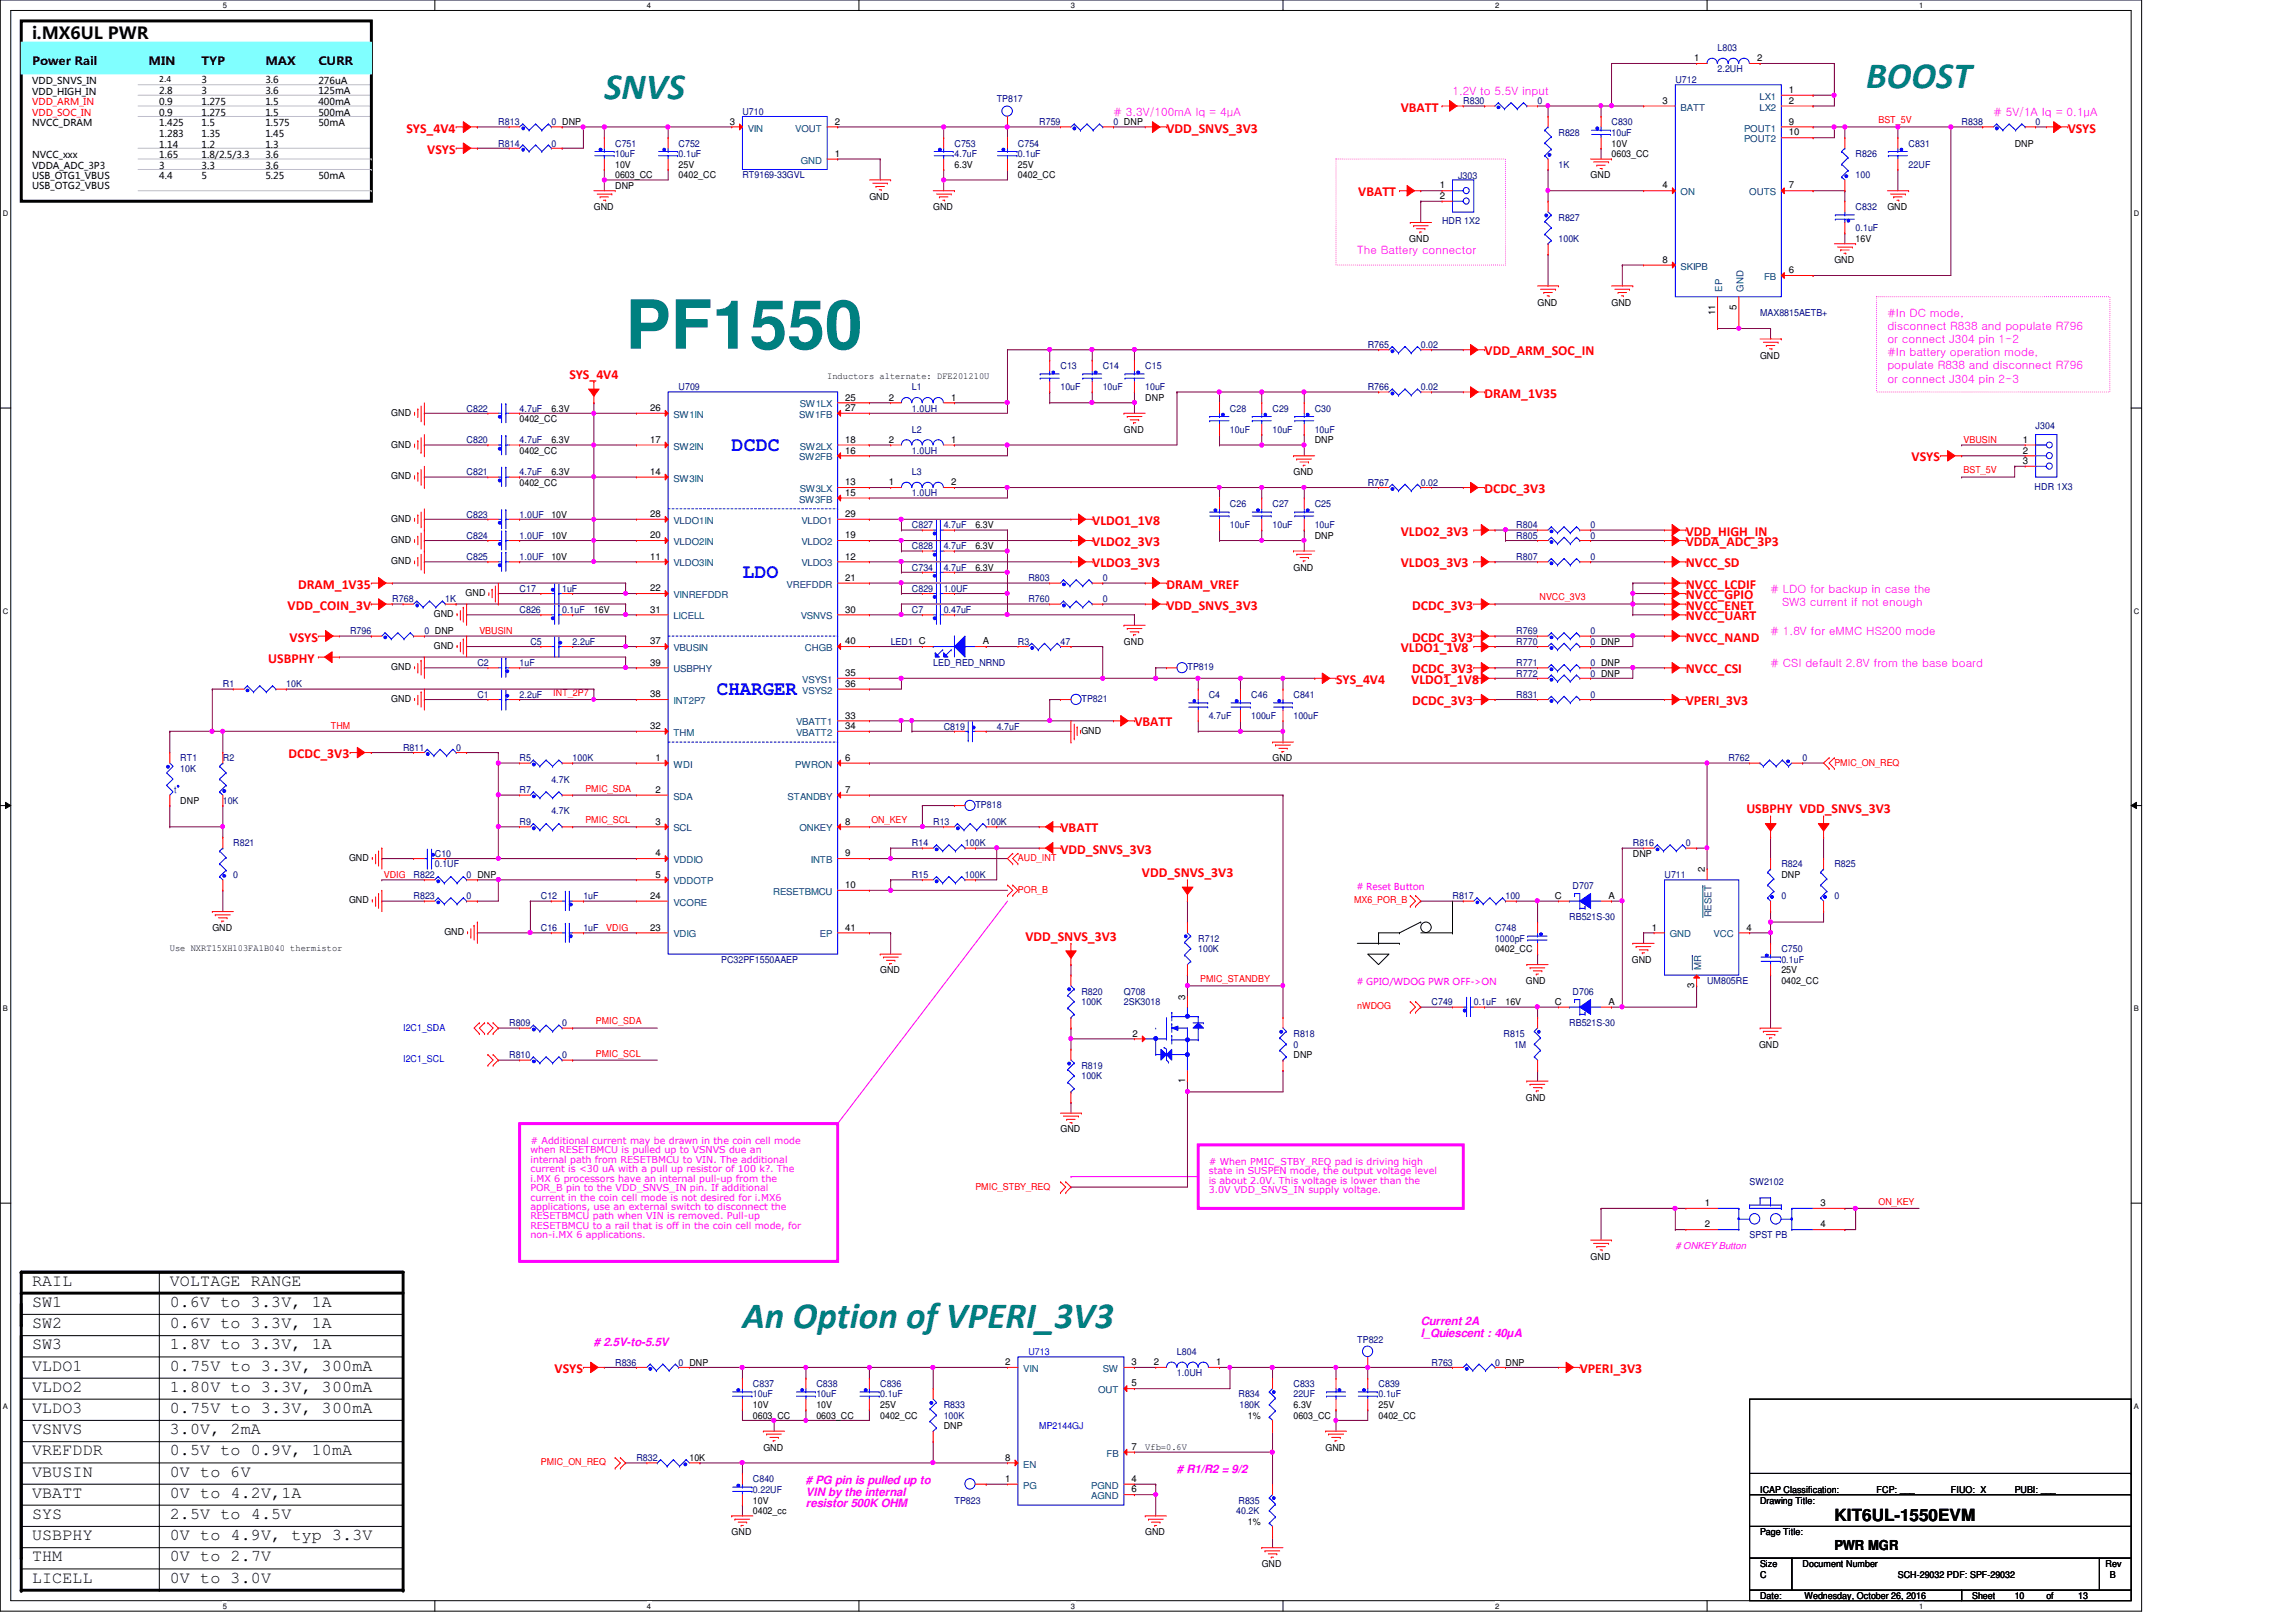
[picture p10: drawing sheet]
<svg xmlns="http://www.w3.org/2000/svg" width="297mm" height="210mm" viewBox="0 0 297 210" stroke-linecap="round" stroke-linejoin="round" font-family="sans-serif">
<defs><g id="words">
<text font-size="8.8" fill="#008080" x="80.9" y="45.1">PF1550</text>
<g font-size="4.8" fill="#008080">
<text x="241.4" y="11.4">BOOST</text>
<text x="78.2" y="12.8">SNVS</text>
<text x="96.1" y="171.9">An Option of VPERI_3V3</text>
</g>
<g font-size="2.6" fill="#00f">
<text x="94.7" y="58.3">DCDC</text>
<text x="96.1" y="74.8">LDO</text>
<text x="92.7" y="89.9">CHARGER</text>
</g>
<g font-size="2.2">
<text x="4.1" y="5">i.MX6UL PWR</text>
<text x="4.1" y="166.4">RAIL</text>
<text x="22" y="166.4">VOLTAGE RANGE</text>
<text x="4.1" y="171.8">SW2</text>
<text x="4.1" y="169.1">SW1</text>
<text x="22" y="169.1">0.6V to 3.3V, 1A</text>
<text x="22" y="171.8">0.6V to 3.3V, 1A</text>
<text x="4.1" y="177.3">VLDO1</text>
<text x="4.1" y="174.6">SW3</text>
<text x="22" y="177.3">0.75V to 3.3V, 300mA</text>
<text x="22" y="174.6">1.8V to 3.3V, 1A</text>
<text x="4.1" y="180.1">VLDO2</text>
<text x="4.1" y="182.8">VLDO3</text>
<text x="4.1" y="185.5">VSNVS</text>
<text x="22" y="180.1">1.80V to 3.3V, 300mA</text>
<text x="22" y="182.8">0.75V to 3.3V, 300mA</text>
<text x="22" y="185.5">3.0V, 2mA</text>
<text x="4.1" y="191.1">VBUSIN</text>
<text x="4.1" y="188.3">VREFDDR</text>
<text x="22" y="188.3">0.5V to 0.9V, 10mA</text>
<text x="22" y="191.1">0V to 6V</text>
<text x="4.1" y="196.5">SYS</text>
<text x="4.1" y="193.8">VBATT</text>
<text x="22" y="193.8">0V to 4.2V,1A</text>
<text x="22" y="196.5">2.5V to 4.5V</text>
<text x="237.3" y="196.8">KIT6UL-1550EVM</text>
<text x="4.1" y="199.3">USBPHY</text>
<text x="4.1" y="202">THM</text>
<text x="22" y="202">0V to 2.7V</text>
<text x="22" y="199.3">0V to 4.9V, typ 3.3V</text>
<text x="4.1" y="204.8">LICELL</text>
<text x="22" y="204.8">0V to 3.0V</text>
</g>
<g font-size="1.8" fill="#f00">
<text x="52.6" y="17.2">SYS_4V4</text>
<text x="150.9" y="17.2">VDD_SNVS_3V3</text>
<text x="181.2" y="14.4">VBATT</text>
<text x="267.5" y="17.2">VSYS</text>
<text x="55.3" y="19.9">VSYS</text>
<text x="175.7" y="25.4">VBATT</text>
<text x="192.1" y="46">VDD_ARM_SOC_IN</text>
<text x="73.7" y="49">SYS_4V4</text>
<text x="192.1" y="51.5">DRAM_1V35</text>
<text x="247.3" y="59.7">VSYS</text>
<text x="192.1" y="63.8">DCDC_3V3</text>
<text x="141.3" y="70.7">VLDO2_3V3</text>
<text x="141.3" y="67.9">VLDO1_1V8</text>
<text x="181.2" y="69.3">VLDO2_3V3</text>
<text x="218.1" y="69.3">VDD_HIGH_IN</text>
<text x="218.1" y="70.7">VDDA_ADC_3P3</text>
<text x="38.6" y="76.2">DRAM_1V35</text>
<text x="141.3" y="73.4">VLDO3_3V3</text>
<text x="150.9" y="76.2">DRAM_VREF</text>
<text x="181.2" y="73.4">VLDO3_3V3</text>
<text x="218.1" y="77.5">NVCC_GPIO</text>
<text x="218.1" y="76.2">NVCC_LCDIF</text>
<text x="218.1" y="73.4">NVCC_SD</text>
<text x="37.2" y="78.9">VDD_COIN_3V</text>
<text x="37.5" y="83">VSYS</text>
<text x="150.9" y="78.9">VDD_SNVS_3V3</text>
<text x="182.7" y="83">DCDC_3V3</text>
<text x="182.7" y="78.9">DCDC_3V3</text>
<text x="218.1" y="80.3">NVCC_UART</text>
<text x="218.1" y="78.9">NVCC_ENET</text>
<text x="218.1" y="83">NVCC_NAND</text>
<text x="34.7" y="85.8">USBPHY</text>
<text x="172.8" y="88.5">SYS_4V4</text>
<text x="181.2" y="84.4">VLDO1_1V8</text>
<text x="182.6" y="88.5">VLDO1_1V8</text>
<text x="182.7" y="87.1">DCDC_3V3</text>
<text x="218.1" y="87.1">NVCC_CSI</text>
<text x="146.8" y="94">VBATT</text>
<text x="182.7" y="91.2">DCDC_3V3</text>
<text x="218.1" y="91.2">VPERI_3V3</text>
<text x="37.3" y="98.1">DCDC_3V3</text>
<text x="137.2" y="107.7">VBATT</text>
<text x="225.9" y="105.2">USBPHY VDD_SNVS_3V3</text>
<text x="137.2" y="110.4">VDD_SNVS_3V3</text>
<text x="147.7" y="113.5">VDD_SNVS_3V3</text>
<text x="132.7" y="121.7">VDD_SNVS_3V3</text>
<text x="71.8" y="177.7">VSYS</text>
<text x="204.4" y="177.7">VPERI_3V3</text>
</g>
<text font-size="1.8" x="237.3" y="200.5">PWR MGR</text>
<g font-size="1.5">
<text x="4.1" y="8.4">Power Rail</text>
<text x="19.2" y="8.4">MIN</text>
<text x="26.1" y="8.4">TYP</text>
<text x="34.3" y="8.4">MAX</text>
<text x="41.2" y="8.4">CURR</text>
</g>
<g font-size="1.5" fill="#f0f">
<text x="144.1" y="15"># 3.3V/100mA Iq = 4μA</text>
<text x="187.9" y="12.2">1.2V to 5.5V input</text>
<text x="257.9" y="15"># 5V/1A Iq = 0.1μA</text>
<text x="175.6" y="32.8">The Battery connector</text>
<text x="244.2" y="41">#In DC mode,</text>
<text x="244.2" y="42.7">disconnect R838 and populate R796</text>
<text x="244.2" y="44.4">or connect J304 pin 1-2</text>
<text x="244.2" y="46.1">#In battery operation mode,</text>
<text x="244.2" y="47.8">populate R838 and disconnect R796</text>
<text x="244.2" y="49.5">or connect J304 pin 2-3</text>
<text x="229.1" y="76.7"># LDO for backup in case the</text>
<text x="229.1" y="82.2"># 1.8V for eMMC HS200 mode</text>
<text x="230.5" y="78.4">SW3 current if not enough</text>
<text x="229.1" y="86.3"># CSI default 2.8V from the base board</text>
<text x="183.8" y="171.4">Current 2A</text>
<text x="183.8" y="172.9">I_Quiescent : 40µA</text>
<text x="76.8" y="174.2"># 2.5V-to-5.5V</text>
<text x="104.3" y="192"># PG pin is pulled up to</text>
<text x="152.3" y="190.6"># R1/R2 = 9/2</text>
<text x="104.3" y="193.5">VIN by the internal</text>
<text x="104.3" y="195">resistor 500K OHM</text>
</g>
<g font-size="1.2">
<text x="4.1" y="10.8">VDD_SNVS_IN</text>
<text x="20.6" y="10.6">2.4</text>
<text x="26.1" y="10.7">3</text>
<text x="34.3" y="10.7">3.6</text>
<text x="41.2" y="10.8">276uA</text>
<text x="219.2" y="7.9">1</text>
<text x="227.3" y="7.9">2</text>
<text x="4.1" y="16.3">NVCC_DRAM</text>
<text x="4.1" y="12.2">VDD_HIGH_IN</text>
<text x="20.6" y="13.6">0.9</text>
<text x="20.6" y="16.3">1.425</text>
<text x="20.6" y="12.1">2.8</text>
<text x="20.6" y="17.7">1.283</text>
<text x="20.6" y="15">0.9</text>
<text x="26.1" y="16.3">1.5</text>
<text x="26.1" y="12.1">3</text>
<text x="26.1" y="13.6">1.275</text>
<text x="26.1" y="15">1.275</text>
<text x="26.1" y="17.7">1.35</text>
<text x="34.3" y="12.1">3.6</text>
<text x="34.3" y="13.6">1.5</text>
<text x="34.3" y="16.3">1.575</text>
<text x="34.3" y="15">1.5</text>
<text x="34.3" y="17.7">1.45</text>
<text x="41.2" y="12.1">125mA</text>
<text x="41.2" y="13.6">400mA</text>
<text x="41.2" y="16.3">50mA</text>
<text x="41.2" y="15">500mA</text>
<text x="94.4" y="16.1">3</text>
<text x="108" y="16.1">2</text>
<text x="215.1" y="13.4">3</text>
<text x="231.4" y="12">1</text>
<text x="231.4" y="13.4">2</text>
<text x="231.4" y="16.1">9</text>
<text x="231.4" y="17.5">10</text>
<text x="4.1" y="23.2">USB_OTG1_VBUS</text>
<text x="4.1" y="21.8">VDDA_ADC_3P3</text>
<text x="4.1" y="20.4">NVCC_xxx</text>
<text x="20.6" y="23.2">4.4</text>
<text x="20.6" y="19.1">1.14</text>
<text x="20.6" y="21.8">3</text>
<text x="20.6" y="20.4">1.65</text>
<text x="26.1" y="20.4">1.8/2.5/3.3</text>
<text x="26.1" y="21.8">3.3</text>
<text x="26.1" y="23.2">5</text>
<text x="26.1" y="19.1">1.2</text>
<text x="34.3" y="21.8">3.6</text>
<text x="34.3" y="20.4">3.6</text>
<text x="34.3" y="23.2">5.25</text>
<text x="34.3" y="19.1">1.3</text>
<text x="41.2" y="23.2">50mA</text>
<text x="79.6" y="23.1">0603_CC</text>
<text x="79.6" y="21.7">10V</text>
<text x="87.8" y="23.1">0402_CC</text>
<text x="87.8" y="21.7">25V</text>
<text x="108" y="20.3">1</text>
<text x="123.5" y="21.7">6.3V</text>
<text x="131.7" y="23.1">0402_CC</text>
<text x="131.7" y="21.7">25V</text>
<text x="205.8" y="23.1">GND</text>
<text x="208.5" y="20.3">0603_CC</text>
<text x="208.5" y="19">10V</text>
<text x="260.6" y="19">DNP</text>
<text x="4.1" y="24.4">USB_OTG2_VBUS</text>
<text x="76.8" y="27.2">GND</text>
<text x="79.6" y="24.4">DNP</text>
<text x="112.5" y="25.8">GND</text>
<text x="120.7" y="27.2">GND</text>
<text x="186.3" y="24.4">1</text>
<text x="186.3" y="25.7">2</text>
<text x="215.1" y="24.4">4</text>
<text x="231.4" y="24.4">7</text>
<text x="244.2" y="27.2">GND</text>
<text x="182.3" y="31.3">GND</text>
<text x="215.1" y="34">8</text>
<text x="231.4" y="35.3">6</text>
<text x="237.3" y="34">GND</text>
<text x="240.1" y="31.3">16V</text>
<text x="198.9" y="39.5">GND</text>
<text x="208.5" y="39.5">GND</text>
<text x="221.9" y="40.7" transform="rotate(-90 221.9 40.7)">11</text>
<text x="224.7" y="40" transform="rotate(-90 224.7 40)">5</text>
<text x="227.7" y="46.4">GND</text>
<text x="50.6" y="53.8">GND</text>
<text x="71.3" y="53.3">6.3V</text>
<text x="84.1" y="53.2">26</text>
<text x="107" y="49">Inductors alternate: DFE201210U</text>
<text x="109.3" y="53.2">27</text>
<text x="109.3" y="51.8">25</text>
<text x="115" y="51.8">2</text>
<text x="123.1" y="51.8">1</text>
<text x="148.2" y="51.9">DNP</text>
<text x="50.6" y="57.9">GND</text>
<text x="67.2" y="58.7">0402_CC</text>
<text x="67.2" y="54.6">0402_CC</text>
<text x="71.3" y="57.4">6.3V</text>
<text x="84.1" y="57.3">17</text>
<text x="109.3" y="58.7">16</text>
<text x="109.3" y="57.3">18</text>
<text x="115" y="57.3">2</text>
<text x="123.1" y="57.3">1</text>
<text x="145.4" y="56">GND</text>
<text x="170.1" y="57.4">DNP</text>
<text x="261.7" y="57.3">1</text>
<text x="261.7" y="58.7">2</text>
<text x="50.6" y="62">GND</text>
<text x="67.2" y="62.9">0402_CC</text>
<text x="71.3" y="61.5">6.3V</text>
<text x="84.1" y="61.4">14</text>
<text x="109.3" y="62.8">13</text>
<text x="109.3" y="64.1">15</text>
<text x="115" y="62.8">1</text>
<text x="123.1" y="62.8">2</text>
<text x="167.3" y="61.5">GND</text>
<text x="261.7" y="60">3</text>
<text x="50.6" y="70.3">GND</text>
<text x="50.6" y="67.5">GND</text>
<text x="71.3" y="69.7">10V</text>
<text x="71.3" y="67">10V</text>
<text x="84.1" y="69.6">20</text>
<text x="84.1" y="66.9">28</text>
<text x="109.3" y="69.6">19</text>
<text x="109.3" y="66.9">29</text>
<text x="126.2" y="71.1">6.3V</text>
<text x="126.2" y="68.3">6.3V</text>
<text x="170.1" y="69.7">DNP</text>
<text x="50.6" y="73">GND</text>
<text x="60.2" y="77.1">GND</text>
<text x="71.3" y="72.4">10V</text>
<text x="84.1" y="72.4">11</text>
<text x="84.1" y="76.5">22</text>
<text x="109.3" y="72.4">12</text>
<text x="109.3" y="75.1">21</text>
<text x="126.2" y="73.8">6.3V</text>
<text x="167.3" y="73.8">GND</text>
<text x="56.1" y="84">GND</text>
<text x="56.1" y="79.8">GND</text>
<text x="76.8" y="79.3">16V</text>
<text x="84.1" y="83.4">37</text>
<text x="84.1" y="79.2">31</text>
<text x="109.3" y="79.2">30</text>
<text x="109.3" y="83.4">40</text>
<text x="127.2" y="83.4">A</text>
<text x="145.4" y="83.4">GND</text>
<text x="50.6" y="86.7">GND</text>
<text x="84.1" y="86.1">39</text>
<text x="109.3" y="88.9">36</text>
<text x="109.3" y="87.5">35</text>
<text x="50.6" y="90.8">GND</text>
<text x="84.1" y="90.2">38</text>
<text x="84.1" y="94.3">32</text>
<text x="109.3" y="94.3">34</text>
<text x="109.3" y="93">33</text>
<text x="139.9" y="95">GND</text>
<text x="84.8" y="98.4">1</text>
<text x="109.3" y="98.4">6</text>
<text x="164.6" y="98.5">GND</text>
<text x="23.3" y="104">DNP</text>
<text x="84.8" y="102.6">2</text>
<text x="84.8" y="106.7">3</text>
<text x="109.3" y="102.6">7</text>
<text x="109.3" y="106.7">8</text>
<text x="45.2" y="111.4">GND</text>
<text x="84.8" y="110.8">4</text>
<text x="84.8" y="113.5">5</text>
<text x="109.3" y="110.8">9</text>
<text x="211.2" y="110.9">DNP</text>
<text x="220.6" y="112.9" transform="rotate(-90 220.6 112.9)">2</text>
<text x="230.5" y="113.6">DNP</text>
<text x="45.2" y="116.9">GND</text>
<text x="84.1" y="116.3">24</text>
<text x="109.3" y="114.9">10</text>
<text x="201.2" y="116.3">C</text>
<text x="208.1" y="116.3">A</text>
<text x="22" y="123.1">Use NXRT15XH103FA1B040 thermistor</text>
<text x="27.5" y="120.4">GND</text>
<text x="57.5" y="121">GND</text>
<text x="84.1" y="120.4">23</text>
<text x="109.3" y="120.4">41</text>
<text x="113.9" y="125.9">GND</text>
<text x="193.4" y="123.2">0402_CC</text>
<text x="211.1" y="124.6">GND</text>
<text x="213.7" y="120.4">1</text>
<text x="225.9" y="120.4">4</text>
<text x="230.5" y="125.9">25V</text>
<text x="153.3" y="129.3" transform="rotate(-90 153.3 129.3)">3</text>
<text x="194.8" y="130">16V</text>
<text x="197.4" y="127.3">GND</text>
<text x="201.2" y="130">C</text>
<text x="208.1" y="130">A</text>
<text x="219.2" y="127.8" transform="rotate(-90 219.2 127.8)">3</text>
<text x="230.5" y="127.3">0402_CC</text>
<text x="146.5" y="134.1">2</text>
<text x="167.3" y="136.9">DNP</text>
<text x="227.6" y="135.6">GND</text>
<text x="153.3" y="140.2" transform="rotate(-90 153.3 140.2)">1</text>
<text x="197.4" y="142.4">GND</text>
<text x="137.2" y="146.5">GND</text>
<text x="220.6" y="156">1</text>
<text x="220.6" y="158.8">2</text>
<text x="235.5" y="156">3</text>
<text x="235.5" y="158.8">4</text>
<text x="205.8" y="163">GND</text>
<text x="130" y="176.6">2</text>
<text x="146.4" y="176.6">3</text>
<text x="146.4" y="179.4">5</text>
<text x="149.3" y="176.6">2</text>
<text x="157.3" y="176.6">1</text>
<text x="97.4" y="183.6">0603_CC</text>
<text x="97.4" y="182.2">10V</text>
<text x="105.6" y="183.6">0603_CC</text>
<text x="105.6" y="182.2">10V</text>
<text x="113.9" y="183.6">0402_CC</text>
<text x="113.9" y="182.2">25V</text>
<text x="122.1" y="184.9">DNP</text>
<text x="161.5" y="183.6">1%</text>
<text x="167.3" y="182.2">6.3V</text>
<text x="167.3" y="183.6">0603_CC</text>
<text x="178.3" y="183.6">0402_CC</text>
<text x="178.3" y="182.2">25V</text>
<text x="89.2" y="189">10K</text>
<text x="98.8" y="187.7">GND</text>
<text x="130" y="189">8</text>
<text x="130" y="191.7">1</text>
<text x="146.4" y="187.6">7</text>
<text x="146.4" y="191.7">4</text>
<text x="148.2" y="187.5">Vfb=0.6V</text>
<text x="171.5" y="187.7">GND</text>
<text x="97.4" y="194.5">10V</text>
<text x="97.4" y="195.9">0402_cc</text>
<text x="146.4" y="193.1">6</text>
<text x="161.5" y="197.3">1%</text>
<text x="227.7" y="194.5">Drawing Title:</text>
<text x="227.7" y="193.2">ICAP Classification:</text>
<text x="242.8" y="193.2">FCP: ___</text>
<text x="252.4" y="193.2">FIUO: X</text>
<text x="260.6" y="193.2">PUBI: ___</text>
<text x="94.7" y="198.6">GND</text>
<text x="148.2" y="198.6">GND</text>
<text x="163.2" y="202.7">GND</text>
<text x="227.7" y="202.7">Size</text>
<text x="227.7" y="198.6">Page Title:</text>
<text x="233.2" y="202.7">Document Number</text>
<text x="272.4" y="202.7">Rev</text>
<text x="227.7" y="206.9">Date:</text>
<text x="227.7" y="204.1">C</text>
<text x="233.5" y="206.9">Wednesday, October 26, 2016</text>
<text x="245.5" y="204.1">SCH-29032 PDF: SPF-29032</text>
<text x="255.1" y="206.9">Sheet</text>
<text x="260.6" y="206.9">10</text>
<text x="264.7" y="206.9">of</text>
<text x="268.9" y="206.9">13</text>
<text x="273" y="204.1">B</text>
</g>
<g font-size="1.2" fill="#000080">
<text x="216.7" y="10.7">U712</text>
<text x="222.2" y="6.6">L803</text>
<text x="222.2" y="9.4">2.2UH</text>
<text x="64.5" y="16.2">R813</text>
<text x="71.3" y="16.2">0 DNP</text>
<text x="96.1" y="14.9">U710</text>
<text x="128.9" y="13.2">TP817</text>
<text x="134.4" y="16.2">R759</text>
<text x="144.1" y="16.2">0 DNP</text>
<text x="189.3" y="13.5">R830</text>
<text x="198.9" y="13.5">0</text>
<text x="201.6" y="17.6">R828</text>
<text x="208.5" y="16.2">C830</text>
<text x="208.5" y="17.6">10uF</text>
<text x="253.8" y="16.2">R838</text>
<text x="263.4" y="16.2">0</text>
<text x="64.5" y="19">R814</text>
<text x="71.3" y="19">0</text>
<text x="79.6" y="19">C751</text>
<text x="79.6" y="20.3">10uF</text>
<text x="87.8" y="19">C752</text>
<text x="87.8" y="20.3">0.1uF</text>
<text x="96.1" y="23.1">RT9169-33GVL</text>
<text x="123.5" y="19">C753</text>
<text x="123.5" y="20.3">4.7uF</text>
<text x="131.7" y="19">C754</text>
<text x="131.7" y="20.3">0.1uF</text>
<text x="188.6" y="23.2">J303</text>
<text x="201.6" y="21.7">1K</text>
<text x="240.1" y="20.3">R826</text>
<text x="240.1" y="23.1">100</text>
<text x="246.9" y="19">C831</text>
<text x="246.9" y="21.7">22UF</text>
<text x="186.6" y="29">HDR 1X2</text>
<text x="201.6" y="28.6">R827</text>
<text x="240.1" y="27.2">C832</text>
<text x="240.1" y="29.9">0.1uF</text>
<text x="201.6" y="31.3">100K</text>
<text x="227.7" y="40.9">MAX8815AETB+</text>
<text x="137.2" y="47.8">C13</text>
<text x="142.7" y="47.8">C14</text>
<text x="148.2" y="47.8">C15</text>
<text x="176.9" y="45">R765</text>
<text x="183.8" y="45">0.02</text>
<text x="60.4" y="53.3">C822</text>
<text x="67.2" y="53.3">4.7uF</text>
<text x="87.8" y="50.5">U709</text>
<text x="118" y="50.5">L1</text>
<text x="118" y="53.3">1.0UH</text>
<text x="137.2" y="50.5">10uF</text>
<text x="142.7" y="50.5">10uF</text>
<text x="148.2" y="50.5">10uF</text>
<text x="159.1" y="53.3">C28</text>
<text x="164.6" y="53.3">C29</text>
<text x="170.1" y="53.3">C30</text>
<text x="176.9" y="50.5">R766</text>
<text x="183.8" y="50.5">0.02</text>
<text x="60.4" y="57.4">C820</text>
<text x="67.2" y="57.4">4.7uF</text>
<text x="118" y="56">L2</text>
<text x="118" y="58.7">1.0UH</text>
<text x="159.1" y="56">10uF</text>
<text x="164.6" y="56">10uF</text>
<text x="170.1" y="56">10uF</text>
<text x="263.4" y="55.5">J304</text>
<text x="60.4" y="61.5">C821</text>
<text x="67.2" y="61.5">4.7uF</text>
<text x="118" y="61.5">L3</text>
<text x="118" y="64.2">1.0UH</text>
<text x="159.1" y="65.6">C26</text>
<text x="164.6" y="65.6">C27</text>
<text x="170.1" y="65.6">C25</text>
<text x="176.9" y="62.9">R767</text>
<text x="183.8" y="62.9">0.02</text>
<text x="263.2" y="63.4">HDR 1X3</text>
<text x="60.4" y="69.7">C824</text>
<text x="60.4" y="67">C823</text>
<text x="67.2" y="69.7">1.0UF</text>
<text x="67.2" y="67">1.0UF</text>
<text x="118" y="71.1">C828</text>
<text x="118" y="68.3">C827</text>
<text x="122.1" y="71.1">4.7uF</text>
<text x="122.1" y="68.3">4.7uF</text>
<text x="159.1" y="68.3">10uF</text>
<text x="164.6" y="68.3">10uF</text>
<text x="170.1" y="68.3">10uF</text>
<text x="196.2" y="68.3">R804</text>
<text x="196.2" y="69.7">R805</text>
<text x="205.8" y="68.3">0</text>
<text x="205.8" y="69.7">0</text>
<text x="50.8" y="77.9">R768</text>
<text x="57.6" y="77.9">1K</text>
<text x="60.4" y="72.4">C825</text>
<text x="67.2" y="76.6">C17</text>
<text x="67.2" y="72.4">1.0UF</text>
<text x="72.7" y="76.6">1uF</text>
<text x="118" y="73.8">C734</text>
<text x="118" y="76.6">C829</text>
<text x="122.1" y="73.8">4.7uF</text>
<text x="122.1" y="76.6">1.0UF</text>
<text x="133.1" y="77.9">R760</text>
<text x="133.1" y="75.2">R803</text>
<text x="142.7" y="77.9">0</text>
<text x="142.7" y="75.2">0</text>
<text x="196.2" y="72.4">R807</text>
<text x="205.8" y="72.4">0</text>
<text x="45.3" y="82">R796</text>
<text x="54.9" y="82">0 DNP</text>
<text x="67.2" y="79.3">C826</text>
<text x="68.6" y="83.4">C5</text>
<text x="72.7" y="79.3">0.1uF</text>
<text x="74.1" y="83.4">2.2uF</text>
<text x="115.2" y="83.4">LED1 C</text>
<text x="118" y="79.3">C7</text>
<text x="122.1" y="79.3">0.47uF</text>
<text x="131.7" y="83.4">R3</text>
<text x="137.2" y="83.4">47</text>
<text x="196.2" y="83.4">R770</text>
<text x="196.2" y="82">R769</text>
<text x="205.8" y="83.4">0 DNP</text>
<text x="205.8" y="82">0</text>
<text x="28.8" y="88.9">R1</text>
<text x="37" y="88.9">10K</text>
<text x="61.8" y="86.1">C2</text>
<text x="67.2" y="86.1">1uF</text>
<text x="120.7" y="86.1">LED_RED_NRND</text>
<text x="153.6" y="86.7">TP819</text>
<text x="196.2" y="87.5">R772</text>
<text x="196.2" y="86.1">R771</text>
<text x="205.8" y="87.5">0 DNP</text>
<text x="205.8" y="86.1">0 DNP</text>
<text x="61.8" y="90.3">C1</text>
<text x="67.2" y="90.3">2.2uF</text>
<text x="122.1" y="94.4">C819</text>
<text x="128.9" y="94.4">4.7uF</text>
<text x="139.9" y="90.8">TP821</text>
<text x="156.4" y="90.3">C4</text>
<text x="156.4" y="93">4.7uF</text>
<text x="161.9" y="90.3">C46</text>
<text x="161.9" y="93">100uF</text>
<text x="167.3" y="90.3">C841</text>
<text x="167.3" y="93">100uF</text>
<text x="196.2" y="90.3">R831</text>
<text x="205.8" y="90.3">0</text>
<text x="23.3" y="98.5">RT1</text>
<text x="23.3" y="99.9">10K</text>
<text x="28.8" y="98.5">R2</text>
<text x="52.2" y="97.2">R811</text>
<text x="59" y="97.2">0</text>
<text x="67.2" y="98.5">R5</text>
<text x="71.3" y="101.3">4.7K</text>
<text x="74.1" y="98.5">100K</text>
<text x="223.6" y="98.5">R762</text>
<text x="233.2" y="98.5">0</text>
<text x="28.8" y="104">10K</text>
<text x="67.2" y="106.7">R9</text>
<text x="67.2" y="102.6">R7</text>
<text x="71.3" y="105.4">4.7K</text>
<text x="120.7" y="106.7">R13</text>
<text x="126.2" y="104.6">TP818</text>
<text x="127.6" y="106.7">100K</text>
<text x="30.2" y="109.5">R821</text>
<text x="30.2" y="113.6">0</text>
<text x="53.5" y="113.6">R822</text>
<text x="56.3" y="110.9">C10</text>
<text x="56.3" y="112.2">0.1UF</text>
<text x="60.4" y="113.6">0 DNP</text>
<text x="118" y="109.5">R14</text>
<text x="118" y="113.6">R15</text>
<text x="124.8" y="109.5">100K</text>
<text x="124.8" y="113.6">100K</text>
<text x="211.2" y="109.5">R816</text>
<text x="215.3" y="113.6">U711</text>
<text x="218.1" y="109.5">0</text>
<text x="230.5" y="112.2">R824</text>
<text x="237.3" y="112.2">R825</text>
<text x="53.5" y="116.3">R823</text>
<text x="60.4" y="116.3">0</text>
<text x="70" y="116.3">C12</text>
<text x="75.5" y="116.3">1uF</text>
<text x="187.9" y="116.3">R817</text>
<text x="194.8" y="116.3">100</text>
<text x="203" y="119.1">RB521S-30</text>
<text x="203.5" y="115">D707</text>
<text x="230.5" y="116.3">0</text>
<text x="237.3" y="116.3">0</text>
<text x="70" y="120.4">C16</text>
<text x="75.5" y="120.4">1uF</text>
<text x="93.3" y="124.6">PC32PF1550AAEP</text>
<text x="155" y="121.8">R712</text>
<text x="155" y="123.2">100K</text>
<text x="193.4" y="120.4">C748</text>
<text x="193.4" y="121.8">1000pF</text>
<text x="230.5" y="123.2">C750</text>
<text x="230.5" y="124.6">0.1uF</text>
<text x="139.9" y="128.7">R820</text>
<text x="139.9" y="130">100K</text>
<text x="145.4" y="128.7">Q708</text>
<text x="145.4" y="130">2SK3018</text>
<text x="185.2" y="130">C749</text>
<text x="190.7" y="130">0.1uF</text>
<text x="203.5" y="128.7">D706</text>
<text x="220.8" y="127.3">UM805RE</text>
<text x="65.9" y="132.8">R809</text>
<text x="65.9" y="136.9">R810</text>
<text x="72.7" y="132.8">0</text>
<text x="72.7" y="136.9">0</text>
<text x="167.3" y="134.2">R818</text>
<text x="167.3" y="135.6">0</text>
<text x="194.5" y="134.2">R815</text>
<text x="195.9" y="135.6">1M</text>
<text x="203" y="132.8">RB521S-30</text>
<text x="139.9" y="138.3">R819</text>
<text x="139.9" y="139.7">100K</text>
<text x="226.4" y="153.4">SW2102</text>
<text x="226.4" y="160.2">SPST PB</text>
<text x="175.6" y="173.7">TP822</text>
<text x="79.6" y="176.7">R836</text>
<text x="87.8" y="176.7">0 DNP</text>
<text x="97.4" y="179.5">C837</text>
<text x="105.6" y="179.5">C838</text>
<text x="113.9" y="179.5">C836</text>
<text x="152.3" y="175.3">L804</text>
<text x="152.3" y="178.1">1.0UH</text>
<text x="167.3" y="179.5">C833</text>
<text x="178.3" y="179.5">C839</text>
<text x="185.2" y="176.7">R763</text>
<text x="193.4" y="176.7">0 DNP</text>
<text x="97.4" y="180.8">10uF</text>
<text x="105.6" y="180.8">10uF</text>
<text x="113.9" y="180.8">0.1uF</text>
<text x="122.1" y="182.2">R833</text>
<text x="122.1" y="183.6">100K</text>
<text x="160.2" y="180.8">R834</text>
<text x="160.4" y="182.2">180K</text>
<text x="167.3" y="180.8">22UF</text>
<text x="178.3" y="180.8">0.1uF</text>
<text x="82.3" y="189">R832</text>
<text x="97.4" y="191.8">C840</text>
<text x="97.4" y="193.2">0.22UF</text>
<text x="123.5" y="194.5">TP823</text>
<text x="159.9" y="195.9">40.2K</text>
<text x="160.2" y="194.5">R835</text>
</g>
<g font-size="1.2" fill="#f00">
<text x="4.1" y="15">VDD_SOC_IN</text>
<text x="4.1" y="13.6">VDD_ARM_IN</text>
<text x="243" y="16">BST_5V</text>
<text x="254" y="57.3">VBUSIN</text>
<text x="254" y="61.3">BST_5V</text>
<text x="199.2" y="77.7">NVCC_3V3</text>
<text x="62" y="82">VBUSIN</text>
<text x="42.8" y="94.4">THM</text>
<text x="71.6" y="90">INT_2P7</text>
<text x="237.3" y="99.1">PMIC_ON_REQ</text>
<text x="75.7" y="102.4">PMIC_SDA</text>
<text x="75.7" y="106.5">PMIC_SCL</text>
<text x="112.7" y="106.5">ON_KEY</text>
<text x="49.7" y="113.6">VDIG</text>
<text x="131.7" y="111.4">AUD_INT</text>
<text x="131.7" y="115.5">POR_B</text>
<text x="175.2" y="116.9">MX6_POR_B</text>
<text x="78.4" y="120.4">VDIG</text>
<text x="155.3" y="127.1">PMIC_STANDBY</text>
<text x="175.6" y="130.6">nWDOG</text>
<text x="77.1" y="132.5">PMIC_SDA</text>
<text x="77.1" y="136.7">PMIC_SCL</text>
<text x="126.2" y="153.9">PMIC_STBY_REQ</text>
<text x="243" y="155.9">ON_KEY</text>
<text x="70" y="189.6">PMIC_ON_REQ</text>
</g>
<g font-size="1.2" fill="#004080">
<text x="96.7" y="17">VIN</text>
<text x="102.9" y="17">VOUT</text>
<text x="217.4" y="14.3">BATT</text>
<text x="225.6" y="17">POUT1</text>
<text x="227.6" y="12.9">LX1</text>
<text x="227.6" y="14.3">LX2</text>
<text x="103.6" y="21.2">GND</text>
<text x="225.6" y="18.4">POUT2</text>
<text x="217.4" y="25.3">ON</text>
<text x="226.3" y="25.3">OUTS</text>
<text x="217.4" y="34.9">SKIPB</text>
<text x="222.8" y="37.7" transform="rotate(-90 222.8 37.7)">EP</text>
<text x="225.5" y="37.7" transform="rotate(-90 225.5 37.7)">GND</text>
<text x="228.2" y="36.2">FB</text>
<text x="103.5" y="52.7">SW1LX</text>
<text x="87.1" y="58.2">SW2IN</text>
<text x="87.1" y="54.1">SW1IN</text>
<text x="103.4" y="59.6">SW2FB</text>
<text x="103.4" y="54.1">SW1FB</text>
<text x="103.5" y="58.2">SW2LX</text>
<text x="87.1" y="62.3">SW3IN</text>
<text x="103.4" y="65">SW3FB</text>
<text x="103.5" y="63.7">SW3LX</text>
<text x="87.1" y="70.5">VLDO2IN</text>
<text x="87.1" y="67.8">VLDO1IN</text>
<text x="103.7" y="70.5">VLDO2</text>
<text x="103.7" y="67.8">VLDO1</text>
<text x="87.1" y="73.3">VLDO3IN</text>
<text x="87.1" y="77.4">VINREFDDR</text>
<text x="101.8" y="76">VREFDDR</text>
<text x="103.7" y="73.3">VLDO3</text>
<text x="87.1" y="80.1">LICELL</text>
<text x="103.6" y="80.1">VSNVS</text>
<text x="87.1" y="87">USBPHY</text>
<text x="87.1" y="84.2">VBUSIN</text>
<text x="103.8" y="89.7">VSYS2</text>
<text x="103.8" y="88.3">VSYS1</text>
<text x="104.1" y="84.2">CHGB</text>
<text x="87.1" y="91.1">INT2P7</text>
<text x="87.1" y="95.2">THM</text>
<text x="103" y="95.2">VBATT2</text>
<text x="103" y="93.9">VBATT1</text>
<text x="87.1" y="99.3">WDI</text>
<text x="102.9" y="99.3">PWRON</text>
<text x="87.1" y="103.5">SDA</text>
<text x="87.1" y="107.6">SCL</text>
<text x="101.9" y="103.5">STANDBY</text>
<text x="103.4" y="107.6">ONKEY</text>
<text x="87.1" y="111.7">VDDIO</text>
<text x="104.9" y="111.7">INTB</text>
<text x="87.1" y="114.4">VDDOTP</text>
<text x="87.1" y="117.2">VCORE</text>
<text x="100" y="115.8">RESETBMCU</text>
<text x="221.4" y="118.7" transform="rotate(-90 221.4 118.7)">RESET</text>
<text x="87.1" y="121.3">VDIG</text>
<text x="106.1" y="121.3">EP</text>
<text x="216" y="121.3">GND</text>
<text x="220.1" y="125.5" transform="rotate(-90 220.1 125.5)">MR</text>
<text x="221.7" y="121.3">VCC</text>
<text x="132.4" y="177.5">VIN</text>
<text x="142.7" y="177.5">SW</text>
<text x="142.1" y="180.3">OUT</text>
<text x="132.4" y="189.9">EN</text>
<text x="143.2" y="188.5">FB</text>
<text x="132.4" y="192.6">PG</text>
<text x="141.2" y="192.6">PGND</text>
<text x="141.2" y="194">AGND</text>
</g>
<g font-size="1.2" fill="#00f">
<text x="22.5" y="102.6">t</text>
<text x="52.2" y="137.5">I2C1_SCL</text>
<text x="52.2" y="133.3">I2C1_SDA</text>
<text x="133.1" y="175.3">U713</text>
<text x="134.4" y="184.9">MP2144GJ</text>
</g>
<g font-size="1.2" fill="#f0f">
<text x="175.6" y="115.1"># Reset Button</text>
<text x="175.6" y="127.4"># GPIO/WDOG PWR OFF-&gt;ON</text>
<text x="68.6" y="148"># Additional current may be drawn in the coin cell mode</text>
<text x="68.6" y="149.2">when RESETBMCU is pulled up to VSNVS due an</text>
<text x="68.6" y="150.4">internal path from RESETBMCU to VIN. The additional</text>
<text x="68.6" y="151.6">current is &lt;30 uA with a pull up resistor of 100 k?. The</text>
<text x="68.6" y="152.9">i.MX 6 processors have an internal pull-up from the</text>
<text x="68.6" y="154.1">POR_B pin to the VDD_SNVS_IN pin. If additional</text>
<text x="68.6" y="155.3">current in the coin cell mode is not desired for i.MX6</text>
<text x="156.4" y="150.7"># When PMIC_STBY_REQ pad is driving high</text>
<text x="156.4" y="151.9">state in SUSPEN mode, the output voltage level</text>
<text x="156.4" y="153.2">is about 2.0V. This voltage is lower than the</text>
<text x="156.4" y="154.4">3.0V VDD_SNVS_IN supply voltage.</text>
<text x="68.6" y="156.5">applications, use an external switch to disconnect the</text>
<text x="68.6" y="157.8">RESETBMCU path when VIN is removed. Pull-up</text>
<text x="68.6" y="159">RESETBMCU to a rail that is off in the coin cell mode, for</text>
<text x="68.6" y="160.2">non-i.MX 6 applications.</text>
<text x="216.7" y="161.6"># ONKEY Button</text>
</g>
<g font-size="1">
<text x="28.8" y="1">5</text>
<text x="83.7" y="1">4</text>
<text x="138.6" y="1">3</text>
<text x="193.4" y="1">2</text>
<text x="248.3" y="1">1</text>
<text x=".4" y="27.9">D</text>
<text x="276.1" y="27.9">D</text>
<text x=".4" y="79.4">C</text>
<text x="276.1" y="79.4">C</text>
<text x=".4" y="130.8">B</text>
<text x="276.1" y="130.8">B</text>
<text x=".4" y="182.2">A</text>
<text x="276.1" y="182.2">A</text>
<text x="28.8" y="208.1">5</text>
<text x="83.7" y="208.1">4</text>
<text x="138.6" y="208.1">3</text>
<text x="193.4" y="208.1">2</text>
<text x="248.3" y="208.1">1</text>
</g>
</g></defs>
<path d="M0 0h277.1v208.4h-277.1zM1.4 1.4h274.3v205.7h-274.3z" fill="none" stroke="#000" stroke-width=".13"/>
<g fill="#fff">
<path d="M28.8 .1h.6v1.1h-.6z"/>
<path d="M28.8 207.2h.6v1.1h-.6z"/>
</g>
<path d="M56.3 0v1.4M56.3 207.1v1.3" fill="none" stroke="#000" stroke-width=".13"/>
<g fill="#fff">
<path d="M83.7 .1h.5v1.1h-.5z"/>
<path d="M83.7 207.2h.5v1.1h-.5z"/>
</g>
<path d="M111.1 0v1.4M111.1 207.1v1.3" fill="none" stroke="#000" stroke-width=".13"/>
<g fill="#fff">
<path d="M138.6 .1h.5v1.1h-.5z"/>
<path d="M138.6 207.2h.5v1.1h-.5z"/>
</g>
<path d="M166 0v1.4M166 207.1v1.3" fill="none" stroke="#000" stroke-width=".13"/>
<g fill="#fff">
<path d="M193.4 .1h.6v1.1h-.6z"/>
<path d="M193.4 207.2h.6v1.1h-.6z"/>
</g>
<path d="M220.8 0v1.4M220.8 207.1v1.3" fill="none" stroke="#000" stroke-width=".13"/>
<g fill="#fff">
<path d="M248.3 .1h.5v1.1h-.5z"/>
<path d="M248.3 207.2h.5v1.1h-.5z"/>
<path d="M.4 27.1h.7v1.1h-.7z"/>
<path d="M276.1 27.1h.7v1.1h-.7z"/>
<path d="M.4 78.5h.7v1.1h-.7z"/>
<path d="M276.1 78.5h.7v1.1h-.7z"/>
</g>
<path d="M0 52.8h1.4M275.7 52.8h1.4" fill="none" stroke="#000" stroke-width=".13"/>
<g fill="#fff">
<path d="M.4 129.9h.6v1.1h-.6z"/>
<path d="M276.1 129.9h.6v1.1h-.6z"/>
</g>
<path d="M0 104.2h1.4M.7 103.8l.7 .4-.7 .4zM275.7 104.2l.7-.4v.8zM275.7 104.2h1.4" fill="none" stroke="#000" stroke-width=".13"/>
<path d="M.7 103.8l.7 .4-.7 .4zM275.7 104.2l.7-.4v.8z" fill="#000"/>
<g fill="#fff">
<path d="M.4 181.4h.6v1.1h-.6z"/>
<path d="M276.1 181.4h.6v1.1h-.6z"/>
</g>
<path d="M0 155.7h1.4M275.7 155.7h1.4" fill="none" stroke="#000" stroke-width=".13"/>
<path d="M17.9 11h30.1M17.9 19.2h30.1M17.9 15.1h30.1M17.9 13.7h30.1M17.9 12.3h30.1M48 11h.1M48 19.2h.1M48 15.1h.1M48 13.7h.1M48 12.3h.1" fill="none" stroke="#c0c0c0" stroke-width=".13"/>
<path d="M2.7 2.7h45.3v23.3h-45.3z" fill="none" stroke="#000" stroke-width=".38"/>
<path d="M2.7 5.5h45.3v4.1h-45.3z" fill-rule="evenodd" fill="#80ffff"/>
<path d="M2.7 5.5h45.3v4.1h-45.3z" fill="none" stroke="#80ffff" stroke-width=".13"/>
<path d="M17.9 24.7h30.1M17.9 21.9h30.1M17.9 20.6h30.1M48 24.7h.1M48 21.9h.1M48 20.6h.1" fill="none" stroke="#c0c0c0" stroke-width=".13"/>
<g fill="none" stroke="#000" stroke-width=".13">
<path d="M183.8 119.3h.1M183.8 119.3l-2.7 1.4M187.9 116.6v4.1M175.6 122h5.5M176.9 123.4h2.8l-1.4 1.4zM178.3 122h.1M181.1 120.7h.1M181.1 122h.1M181.1 120.7h-2.8v1.3M183.8 120.7h4.1M187.9 120.7h.1M2.7 164.6h.1"/>
<path d="M2.7 170.1h49.5M2.7 178.3h49.5M2.7 175.6h49.5M2.7 172.8h49.5M2.7 164.6h49.5M2.7 167.3h49.5M2.7 164.6v6.8M20.6 164.6v41.1M52.2 170.1h.1M52.2 178.3h.1M52.2 175.6h.1M52.2 172.8h.1"/>
<path d="M52.2 164.6h.1M52.2 167.3h.1M2.7 183.8h49.5M2.7 181h49.5M2.7 186.5h49.5M2.7 194.7h49.5M2.7 192h49.5M2.7 189.3h49.5M2.7 197.5h49.5M52.2 183.8h.1M52.2 181h.1M52.2 186.5h.1"/>
<path d="M52.2 194.7h.1M52.2 192h.1M52.2 189.3h.1M52.2 197.5h.1M2.7 203h49.5M2.7 200.2h49.5M2.7 205.7h49.5M20.6 205.7h.1M52.2 203h.1M52.2 200.2h.1M52.2 205.7h.1"/>
<circle cx="184.5" cy="120" r=".68"/>
</g>
<path d="M67.2 145.4h41.2v17.8h-41.2zM155 148.1h34.3v8.2h-34.3z" fill="none" stroke="#f0f" stroke-width=".38"/>
<path d="M130.3 116.6l-21.9 28.8M108.4 145.4h.1M138.6 152.2h.1M138.6 152.2h16.4" fill="none" stroke="#f0f" stroke-width=".13"/>
<path d="M2.7 164.6h49.5v41.1h-49.5zM2.7 167.3h49.5" fill="none" stroke="#000" stroke-width=".38"/>
<g fill="#000">
<circle cx="2.7" cy="171.4" r=".19"/>
<circle cx="2.7" cy="164.6" r=".19"/>
<circle cx="2.7" cy="167.3" r=".19"/>
<circle cx="2.7" cy="205.7" r=".19"/>
<circle cx="2.7" cy="201.6" r=".19"/>
<circle cx="52.2" cy="205.7" r=".19"/>
</g>
<path d="M172.8 20.6h22v13.7h-22zM242.8 38.4h30.2v12.3h-30.2z" fill="none" stroke="#f0f" stroke-width=".13" stroke-dasharray="0 .3"/>
<path d="M60.4 83.7h.1M60.4 83.7h9.6M74.1 83.7h.1M74.1 83.7h6.8M112.5 87.8h.1M112.5 89.2h.1M112.5 87.8h30.2M116.6 87.8h.1M116.6 87.8v1.4h-4.1M142.7 87.8h.1" fill="none" stroke="#800040" stroke-width=".13"/>
<circle cx="116.6" cy="87.8" r=".26" fill="#f0f"/>
<circle cx="116.6" cy="87.8" r=".26" fill="none" stroke="#f0f" stroke-width=".13"/>
<circle cx="142.7" cy="87.8" r=".26" fill="#f0f"/>
<circle cx="142.7" cy="87.8" r=".26" fill="none" stroke="#f0f" stroke-width=".13"/>
<path d="M112.5 93.3h.1M112.5 93.3h4.1" fill="none" stroke="#800040" stroke-width=".13"/>
<circle cx="116.6" cy="93.2" r=".26" fill="#f0f"/>
<circle cx="116.6" cy="93.2" r=".26" fill="none" stroke="#f0f" stroke-width=".13"/>
<path d="M112.5 94.6h.1M116.6 93.3h.1M116.6 93.3v1.3h-4.1M116.6 93.3h19.2M118 93.3h.1M118 94.6h.1M118 94.6h5.5M118 93.3v1.3M135.8 93.3h.1" fill="none" stroke="#800040" stroke-width=".13"/>
<path d="M117.8 93h.1l.3 .1-.1 .3-.2 .1-.1-.1z" fill-rule="evenodd" fill="#f0f"/>
<path d="M117.8 93h.1l.3 .1-.1 .3-.2 .1-.1-.1z" fill="none" stroke="#f0f" stroke-width=".13"/>
<path d="M54.9 86.4h.1M54.9 86.4h8.2M67.2 86.4h13.7M80.9 86.4h.1M112.5 83.7h.1M112.5 83.7h6.8M127.6 94.6h.1M127.6 83.7h.1M127.6 94.6h11M127.6 83.7h4.1M138.6 83.7h.1M138.6 83.7h4.1" fill="none" stroke="#800040" stroke-width=".13"/>
<circle cx="80.9" cy="86.4" r=".26" fill="#f0f"/>
<circle cx="80.9" cy="86.4" r=".26" fill="none" stroke="#f0f" stroke-width=".13"/>
<path d="M54.9 90.5h.1M54.9 90.5h8.2M67.2 90.5h.1M67.2 90.5h9.6" fill="none" stroke="#800040" stroke-width=".13"/>
<path d="M76.6 90.3h.4v.2v.1l-.2 .1-.2-.1z" fill-rule="evenodd" fill="#f0f"/>
<path d="M76.6 90.3h.4v.2v.1l-.2 .1-.2-.1z" fill="none" stroke="#f0f" stroke-width=".13"/>
<path d="M22 94.6h.1M22 94.6h5.5M28.8 94.6h.1M28.8 94.6v2.8M37 89.2h.1M37 89.2h39.8M76.8 89.2h.1M76.8 89.2v1.3M28.8 104.2h.1M28.8 104.2v2.8" fill="none" stroke="#800040" stroke-width=".13"/>
<path d="M28.6 106.7h.2l.2 .1v.3l-.2 .1-.2-.1z" fill-rule="evenodd" fill="#f0f"/>
<path d="M28.6 106.7h.2l.2 .1v.3l-.2 .1-.2-.1z" fill="none" stroke="#f0f" stroke-width=".13"/>
<path d="M67.2 57.6h.1M67.2 57.6h9.6M22 94.6h.1M22 94.6v2.8M22 104.2h.1M22 107h.1M22 104.2v2.8M22 107h6.8M28.8 107h.1M28.8 115.2h.1M28.8 107v1.3M28.8 115.2v2.7" fill="none" stroke="#800040" stroke-width=".13"/>
<path d="M76.6 57.4l.2-.1 .2 .1v.3l-.2 .1-.2-.1z" fill-rule="evenodd" fill="#f0f"/>
<path d="M76.6 57.4l.2-.1 .2 .1v.3l-.2 .1-.2-.1z" fill="none" stroke="#f0f" stroke-width=".13"/>
<path d="M54.9 57.6h.1M54.9 53.5h.1M54.9 57.6h8.2M54.9 53.5h8.2M54.9 61.7h.1M54.9 61.7h8.2M67.2 61.7h.1M67.2 61.7h9.6" fill="none" stroke="#800040" stroke-width=".13"/>
<path d="M76.6 61.5l.2-.1 .2 .1v.4h-.2h-.2z" fill-rule="evenodd" fill="#f0f"/>
<path d="M76.6 61.5l.2-.1 .2 .1v.4h-.2h-.2z" fill="none" stroke="#f0f" stroke-width=".13"/>
<path d="M76.8 52.1h.1M76.8 57.6h.1M76.8 52.1v1.4M76.8 57.6v9.6M76.8 57.6h5.5M76.8 61.7h.1M76.8 61.7h5.5M142.7 83.7h.1M142.7 87.8h.1M142.7 83.7v4.1M142.7 87.8h6.8" fill="none" stroke="#800040" stroke-width=".13"/>
<circle cx="149.5" cy="87.8" r=".26" fill="#f0f"/>
<circle cx="149.5" cy="87.8" r=".26" fill="none" stroke="#f0f" stroke-width=".13"/>
<path d="M67.2 53.5h.1M67.2 53.5h9.6" fill="none" stroke="#800040" stroke-width=".13"/>
<path d="M76.6 53.3l.2-.1 .2 .1v.3l-.2 .1-.2-.1z" fill-rule="evenodd" fill="#f0f"/>
<path d="M76.6 53.3l.2-.1 .2 .1v.3l-.2 .1-.2-.1z" fill="none" stroke="#f0f" stroke-width=".13"/>
<path d="M76.8 53.5h.1M76.8 53.5h5.5M76.8 53.5v4.1M112.5 52.1h.1M112.5 52.1h2.7M123.5 52.1h.1M130.3 45.3h.1M130.3 45.3v6.8h-6.8M130.3 45.3h11M135.8 45.3h.1M135.8 45.3v1.3" fill="none" stroke="#800040" stroke-width=".13"/>
<circle cx="141.3" cy="45.2" r=".26" fill="#f0f"/>
<circle cx="141.3" cy="45.2" r=".26" fill="none" stroke="#f0f" stroke-width=".13"/>
<circle cx="135.8" cy="45.2" r=".26" fill="#f0f"/>
<circle cx="135.8" cy="45.2" r=".26" fill="none" stroke="#f0f" stroke-width=".13"/>
<path d="M141.3 45.3h.1M141.3 45.3v1.3M141.3 45.3h37M146.8 45.3h.1M146.8 45.3v1.3" fill="none" stroke="#800040" stroke-width=".13"/>
<circle cx="146.8" cy="45.2" r=".26" fill="#f0f"/>
<circle cx="146.8" cy="45.2" r=".26" fill="none" stroke="#f0f" stroke-width=".13"/>
<path d="M112.5 53.5h.1M130.3 52.1h.1M130.3 52.1v1.4h-17.8M135.8 50.7h.1M135.8 50.7v1.4M141.3 50.7h.1M141.3 50.7v1.4M146.8 50.7h.1M146.8 50.7v1.4" fill="none" stroke="#800040" stroke-width=".13"/>
<circle cx="130.3" cy="52.1" r=".26" fill="#f0f"/>
<circle cx="130.3" cy="52.1" r=".26" fill="none" stroke="#f0f" stroke-width=".13"/>
<path d="M135.8 52.1h.1M135.8 52.1h5.5" fill="none" stroke="#800040" stroke-width=".13"/>
<circle cx="141.3" cy="52.1" r=".26" fill="#f0f"/>
<circle cx="141.3" cy="52.1" r=".26" fill="none" stroke="#f0f" stroke-width=".13"/>
<path d="M141.3 52.1h.1M141.3 52.1h5.5M146.8 52.1h.1M146.8 52.1v1.4" fill="none" stroke="#800040" stroke-width=".13"/>
<circle cx="146.8" cy="52.1" r=".26" fill="#f0f"/>
<circle cx="146.8" cy="52.1" r=".26" fill="none" stroke="#f0f" stroke-width=".13"/>
<path d="M112.5 57.6h.1M112.5 57.6h2.7M123.5 57.6h.1M123.5 57.6h6.8M157.8 50.7h.1M157.8 50.7h5.4M157.8 50.7v1.4M168.7 50.7h.1M168.7 50.7h9.6M185.2 45.3h.1M185.2 45.3h4.1" fill="none" stroke="#800040" stroke-width=".13"/>
<circle cx="168.7" cy="50.7" r=".26" fill="#f0f"/>
<circle cx="168.7" cy="50.7" r=".26" fill="none" stroke="#f0f" stroke-width=".13"/>
<path d="M163.2 50.7h.1M163.2 50.7h5.5M168.7 50.7h.1M168.7 50.7v1.4" fill="none" stroke="#800040" stroke-width=".13"/>
<circle cx="163.2" cy="50.7" r=".26" fill="#f0f"/>
<circle cx="163.2" cy="50.7" r=".26" fill="none" stroke="#f0f" stroke-width=".13"/>
<g fill="none" stroke="#800040" stroke-width=".13">
<path d="M112.5 59h.1M130.3 57.6h.1M130.3 57.6v1.4h-17.8M157.8 56.2h.1M157.8 56.2v1.4M163.2 50.7h.1M163.2 56.2h.1M163.2 57.6h.1M163.2 50.7v1.4M163.2 56.2v1.4M163.2 57.6h5.5M168.7 56.2h.1"/>
<path d="M168.7 57.6h.1M168.7 56.2v2.8"/>
</g>
<circle cx="168.7" cy="57.6" r=".26" fill="#f0f"/>
<circle cx="168.7" cy="57.6" r=".26" fill="none" stroke="#f0f" stroke-width=".13"/>
<path d="M157.8 57.6h.1M157.8 57.6h5.4" fill="none" stroke="#800040" stroke-width=".13"/>
<circle cx="163.2" cy="57.6" r=".26" fill="#f0f"/>
<circle cx="163.2" cy="57.6" r=".26" fill="none" stroke="#f0f" stroke-width=".13"/>
<path d="M185.2 50.7h.1M185.2 50.7h4.1M112.5 63.1h.1M112.5 63.1h2.7M123.5 63.1h.1M123.5 63.1h6.8M163.2 68.6h.1M163.2 68.6v1.3" fill="none" stroke="#800040" stroke-width=".13"/>
<circle cx="163.2" cy="69.9" r=".25" fill="#f0f"/>
<circle cx="163.2" cy="69.9" r=".25" fill="none" stroke="#f0f" stroke-width=".13"/>
<path d="M157.8 68.6h.1M157.8 68.6v1.3M163.2 63.1h.1M163.2 63.1v1.3M163.2 63.1h5.5" fill="none" stroke="#800040" stroke-width=".13"/>
<circle cx="163.2" cy="63" r=".25" fill="#f0f"/>
<circle cx="163.2" cy="63" r=".25" fill="none" stroke="#f0f" stroke-width=".13"/>
<path d="M168.7 63.1h.1M168.7 63.1v1.3M168.7 63.1h9.6" fill="none" stroke="#800040" stroke-width=".13"/>
<circle cx="168.7" cy="63" r=".25" fill="#f0f"/>
<circle cx="168.7" cy="63" r=".25" fill="none" stroke="#f0f" stroke-width=".13"/>
<path d="M157.8 63.1h.1M157.8 69.9h.1M157.8 63.1v1.3M157.8 63.1h5.4M157.8 69.9h10.9M163.2 69.9h.1" fill="none" stroke="#800040" stroke-width=".13"/>
<circle cx="168.7" cy="69.9" r=".25" fill="#f0f"/>
<circle cx="168.7" cy="69.9" r=".25" fill="none" stroke="#f0f" stroke-width=".13"/>
<path d="M152.3 50.7h.1M152.3 50.7h5.5M112.5 64.4h.1M130.3 63.1h.1M130.3 63.1v1.3h-17.8M168.7 69.9h.1M168.7 68.6h.1M168.7 68.6v2.7M185.2 63.1h.1M185.2 63.1h4.1" fill="none" stroke="#800040" stroke-width=".13"/>
<circle cx="157.7" cy="50.7" r=".26" fill="#f0f"/>
<circle cx="157.7" cy="50.7" r=".26" fill="none" stroke="#f0f" stroke-width=".13"/>
<path d="M130.3 57.6h.1M152.3 50.7h.1M152.3 50.7v6.9h-22" fill="none" stroke="#800040" stroke-width=".13"/>
<circle cx="130.3" cy="57.6" r=".26" fill="#f0f"/>
<circle cx="130.3" cy="57.6" r=".26" fill="none" stroke="#f0f" stroke-width=".13"/>
<path d="M130.3 63.1h.1M130.3 63.1h27.5" fill="none" stroke="#800040" stroke-width=".13"/>
<circle cx="157.7" cy="63" r=".25" fill="#f0f"/>
<circle cx="157.7" cy="63" r=".25" fill="none" stroke="#f0f" stroke-width=".13"/>
<circle cx="130.3" cy="63" r=".25" fill="#f0f"/>
<circle cx="130.3" cy="63" r=".25" fill="none" stroke="#f0f" stroke-width=".13"/>
<path d="M67.2 67.2h.1M67.2 67.2h9.6" fill="none" stroke="#800040" stroke-width=".13"/>
<path d="M76.6 67l.2-.1 .2 .1v.4h-.2h-.2z" fill-rule="evenodd" fill="#f0f"/>
<path d="M76.6 67l.2-.1 .2 .1v.4h-.2h-.2z" fill="none" stroke="#f0f" stroke-width=".13"/>
<path d="M67.2 72.7h.1M67.2 72.7h9.6" fill="none" stroke="#800040" stroke-width=".13"/>
<path d="M76.6 72.5l.2-.1 .2 .1v.3l-.2 .1-.2-.1z" fill-rule="evenodd" fill="#f0f"/>
<path d="M76.6 72.5l.2-.1 .2 .1v.3l-.2 .1-.2-.1z" fill="none" stroke="#f0f" stroke-width=".13"/>
<path d="M54.9 72.7h.1M54.9 67.2h.1M54.9 72.7h8.2M54.9 67.2h8.2M67.2 69.9h.1M67.2 69.9h9.6" fill="none" stroke="#800040" stroke-width=".13"/>
<path d="M76.6 69.7h.4v.2v.2h-.2h-.2z" fill-rule="evenodd" fill="#f0f"/>
<path d="M76.6 69.7h.4v.2v.2h-.2h-.2z" fill="none" stroke="#f0f" stroke-width=".13"/>
<g fill="none" stroke="#800040" stroke-width=".13">
<path d="M54.9 69.9h.1M54.9 69.9h8.2M64.5 76.8h.1M64.5 76.8h5.5M74.1 76.8h.1M74.1 76.8h6.8M76.8 72.7h.1M76.8 67.2h.1M76.8 69.9h.1M76.8 69.9h5.5M76.8 72.7h5.5M76.8 67.2v5.5"/>
<path d="M76.8 67.2h5.5M43.9 82.3h4.1M48 82.3h.1M76.8 90.5h.1M76.8 90.5h5.5M80.9 82.3h.1M80.9 83.7h.1M80.9 82.3v1.4M80.9 83.7h1.4"/>
</g>
<circle cx="80.9" cy="83.6" r=".25" fill="#f0f"/>
<circle cx="80.9" cy="83.6" r=".25" fill="none" stroke="#f0f" stroke-width=".13"/>
<path d="M50.8 78.1h.1M50.8 78.1h1.4M60.4 79.5h.1M60.4 79.5h9.6M74.1 79.5h.1M80.9 78.1h.1M80.9 78.1v1.4h-6.8" fill="none" stroke="#800040" stroke-width=".13"/>
<circle cx="80.9" cy="79.5" r=".26" fill="#f0f"/>
<circle cx="80.9" cy="79.5" r=".26" fill="none" stroke="#f0f" stroke-width=".13"/>
<path d="M50.8 75.4h.1M50.8 75.4h30.1M59 78.1h.1M59 78.1h21.9M80.9 79.5h.1M80.9 75.4h.1M80.9 76.8h.1M80.9 79.5h1.4M80.9 75.4v1.4M80.9 76.8h1.4" fill="none" stroke="#800040" stroke-width=".13"/>
<circle cx="80.9" cy="76.8" r=".25" fill="#f0f"/>
<circle cx="80.9" cy="76.8" r=".25" fill="none" stroke="#f0f" stroke-width=".13"/>
<path d="M123.5 74h.1M130.3 71.3h.1M130.3 71.3v2.7h-6.8" fill="none" stroke="#800040" stroke-width=".13"/>
<circle cx="130.3" cy="71.3" r=".26" fill="#f0f"/>
<circle cx="130.3" cy="71.3" r=".26" fill="none" stroke="#f0f" stroke-width=".13"/>
<path d="M112.5 67.2h.1M112.5 67.2h26.1M116.6 67.2h.1M116.6 68.6h.1M116.6 68.6h2.7M116.6 67.2v1.4M123.5 68.6h.1M123.5 68.6h6.8M130.3 68.6h.1M130.3 68.6v2.7" fill="none" stroke="#800040" stroke-width=".13"/>
<circle cx="116.6" cy="67.2" r=".26" fill="#f0f"/>
<circle cx="116.6" cy="67.2" r=".26" fill="none" stroke="#f0f" stroke-width=".13"/>
<path d="M116.6 69.9h.1M116.6 71.3h.1M116.6 71.3h2.7M116.6 69.9v1.4M116.6 69.9h22M123.5 71.3h.1M123.5 71.3h6.8" fill="none" stroke="#800040" stroke-width=".13"/>
<circle cx="116.6" cy="69.9" r=".25" fill="#f0f"/>
<circle cx="116.6" cy="69.9" r=".25" fill="none" stroke="#f0f" stroke-width=".13"/>
<path d="M112.5 69.9h.1M112.5 72.7h.1M112.5 69.9h4.1M112.5 72.7h26.1M116.6 72.7h.1M116.6 74h.1M116.6 72.7v1.3M116.6 74h2.7" fill="none" stroke="#800040" stroke-width=".13"/>
<circle cx="116.6" cy="72.6" r=".26" fill="#f0f"/>
<circle cx="116.6" cy="72.6" r=".26" fill="none" stroke="#f0f" stroke-width=".13"/>
<path d="M112.5 75.4h.1M112.5 75.4h23.3M116.6 75.4h.1M116.6 76.8h.1M116.6 75.4v1.4M116.6 76.8h2.7M123.5 76.8h.1M123.5 76.8h6.8M142.7 75.4h.1M142.7 75.4h5.5" fill="none" stroke="#800040" stroke-width=".13"/>
<circle cx="116.6" cy="75.4" r=".26" fill="#f0f"/>
<circle cx="116.6" cy="75.4" r=".26" fill="none" stroke="#f0f" stroke-width=".13"/>
<path d="M130.3 74h.1M130.3 74v2.8M142.7 78.1h.1M142.7 78.1h5.5" fill="none" stroke="#800040" stroke-width=".13"/>
<circle cx="130.3" cy="74" r=".26" fill="#f0f"/>
<circle cx="130.3" cy="74" r=".26" fill="none" stroke="#f0f" stroke-width=".13"/>
<path d="M112.5 79.5h.1M116.6 78.1h.1M116.6 78.1v1.4h-4.1" fill="none" stroke="#800040" stroke-width=".13"/>
<circle cx="116.6" cy="79.5" r=".26" fill="#f0f"/>
<circle cx="116.6" cy="79.5" r=".26" fill="none" stroke="#f0f" stroke-width=".13"/>
<path d="M116.6 78.1h.1M116.6 79.5h.1M116.6 78.1h19.2M116.6 79.5h2.7M123.5 79.5h.1M130.3 76.8h.1M130.3 76.8v2.7h-6.8M146.8 79.5h.1M146.8 79.5v1.4" fill="none" stroke="#800040" stroke-width=".13"/>
<circle cx="130.3" cy="76.8" r=".25" fill="#f0f"/>
<circle cx="130.3" cy="76.8" r=".25" fill="none" stroke="#f0f" stroke-width=".13"/>
<path d="M130.3 79.5h.1M130.3 79.5h16.5" fill="none" stroke="#800040" stroke-width=".13"/>
<circle cx="130.3" cy="79.5" r=".26" fill="#f0f"/>
<circle cx="130.3" cy="79.5" r=".26" fill="none" stroke="#f0f" stroke-width=".13"/>
<path d="M193.4 68.6h.1M193.4 68.6h1.4" fill="none" stroke="#800040" stroke-width=".13"/>
<circle cx="194.8" cy="68.5" r=".26" fill="#f0f"/>
<circle cx="194.8" cy="68.5" r=".26" fill="none" stroke="#f0f" stroke-width=".13"/>
<g fill="none" stroke="#800040" stroke-width=".13">
<path d="M193.4 78.1h.1M193.4 78.1h17.8M194.8 68.6h.1M194.8 69.9h.1M194.8 68.6h4.1M194.8 68.6v1.3M194.8 69.9h4.1M205.8 68.6h.1M205.8 69.9h.1M205.8 68.6h9.5M205.8 69.9h9.5M211.2 78.1h.1"/>
<path d="M211.2 79.5h.1M211.2 78.1v1.4M211.2 79.5h4.1M205.8 87.8h.1M211.2 86.4h.1M211.2 86.4v1.4h-5.4M211.2 86.4h4.1"/>
</g>
<circle cx="211.2" cy="78.1" r=".26" fill="#f0f"/>
<circle cx="211.2" cy="78.1" r=".26" fill="none" stroke="#f0f" stroke-width=".13"/>
<path d="M211.2 76.8h.1M211.2 78.1h.1M211.2 75.4h.1M211.2 75.4v2.7M211.2 78.1h4.1M193.4 87.8h.1M193.4 87.8h5.5" fill="none" stroke="#800040" stroke-width=".13"/>
<circle cx="211.2" cy="76.8" r=".25" fill="#f0f"/>
<circle cx="211.2" cy="76.8" r=".25" fill="none" stroke="#f0f" stroke-width=".13"/>
<path d="M205.8 86.4h.1M205.8 86.4h5.4" fill="none" stroke="#800040" stroke-width=".13"/>
<circle cx="211.2" cy="86.4" r=".26" fill="#f0f"/>
<circle cx="211.2" cy="86.4" r=".26" fill="none" stroke="#f0f" stroke-width=".13"/>
<path d="M211.2 75.4h.1M211.2 76.8h.1M211.2 75.4h4.1M211.2 76.8h4.1M193.4 86.4h.1M193.4 86.4h5.5M205.8 83.7h.1M205.8 82.3h.1M205.8 83.7h5.4M205.8 82.3h5.4" fill="none" stroke="#800040" stroke-width=".13"/>
<circle cx="211.2" cy="82.3" r=".26" fill="#f0f"/>
<circle cx="211.2" cy="82.3" r=".26" fill="none" stroke="#f0f" stroke-width=".13"/>
<g fill="none" stroke="#800040" stroke-width=".13">
<path d="M108.4 16.4h.1M108.4 16.4h13.7M122.1 16.4h.1M122.1 16.4v1.4M130.3 16.4h.1M130.3 16.4h6.9M86.4 21.9h.1M86.4 21.9v1.4M122.1 23.3h.1M122.1 23.3v1.4M122.1 23.3h8.2M193.4 72.7h.1"/>
<path d="M193.4 72.7h5.5M205.8 72.7h.1M205.8 72.7h9.5M193.4 82.3h.1M193.4 83.7h.1M193.4 82.3h5.5M193.4 83.7h5.5M211.2 82.3h.1M211.2 82.3h4.1M211.2 82.3v1.4"/>
</g>
<circle cx="122.1" cy="23.3" r=".26" fill="#f0f"/>
<circle cx="122.1" cy="23.3" r=".26" fill="none" stroke="#f0f" stroke-width=".13"/>
<path d="M78.2 16.4h.1M78.2 16.4v1.4M78.2 23.3h.1M78.2 23.3h8.2" fill="none" stroke="#800040" stroke-width=".13"/>
<circle cx="78.2" cy="16.4" r=".26" fill="#f0f"/>
<circle cx="78.2" cy="16.4" r=".26" fill="none" stroke="#f0f" stroke-width=".13"/>
<path d="M122.1 16.4h.1M122.1 16.4h8.2" fill="none" stroke="#800040" stroke-width=".13"/>
<circle cx="130.3" cy="16.4" r=".26" fill="#f0f"/>
<circle cx="130.3" cy="16.4" r=".26" fill="none" stroke="#f0f" stroke-width=".13"/>
<circle cx="122.1" cy="16.4" r=".26" fill="#f0f"/>
<circle cx="122.1" cy="16.4" r=".26" fill="none" stroke="#f0f" stroke-width=".13"/>
<g fill="none" stroke="#800040" stroke-width=".13">
<path d="M78.2 16.4h.1M78.2 16.4h8.2M86.4 16.4h.1M86.4 16.4v1.4M130.3 16.4h.1M130.3 16.4v1.4M78.2 23.3h.1M78.2 21.9h.1M78.2 21.9v2.8M108.4 20.6h.1M108.4 20.6h5.5M113.9 20.6h.1"/>
<path d="M113.9 20.6v2.7M122.1 21.9h.1M122.1 21.9v1.4M130.3 21.9h.1M130.3 21.9v1.4"/>
</g>
<circle cx="78.2" cy="23.3" r=".26" fill="#f0f"/>
<circle cx="78.2" cy="23.3" r=".26" fill="none" stroke="#f0f" stroke-width=".13"/>
<g fill="none" stroke="#800040" stroke-width=".13">
<path d="M61.8 16.4h.1M61.8 16.4h4.1M144.1 16.4h.1M144.1 16.4h4.1M64.5 97.4h.1M64.5 97.4v1.3M74.1 98.7h.1M74.1 98.7h8.2M57.6 111.1h.1M57.6 111.1h24.7M64.5 111.1h.1M74.1 102.9h.1"/>
<path d="M74.1 107h.1M74.1 102.9h8.2M74.1 107h8.2M64.5 133h.1M64.5 137.2h.1M64.5 133h2.7M64.5 137.2h2.7M112.5 120.7h.1M112.5 120.7h2.7M115.2 120.7h.1M115.2 120.7v2.7"/>
</g>
<circle cx="64.5" cy="111" r=".25" fill="#f0f"/>
<circle cx="64.5" cy="111" r=".25" fill="none" stroke="#f0f" stroke-width=".13"/>
<path d="M64.5 98.7h.1M64.5 98.7h2.7" fill="none" stroke="#800040" stroke-width=".13"/>
<circle cx="64.5" cy="98.7" r=".26" fill="#f0f"/>
<circle cx="64.5" cy="98.7" r=".26" fill="none" stroke="#f0f" stroke-width=".13"/>
<path d="M64.5 98.7v8.3M64.5 102.9h.1M64.5 102.9h2.7" fill="none" stroke="#800040" stroke-width=".13"/>
<circle cx="64.5" cy="106.9" r=".26" fill="#f0f"/>
<circle cx="64.5" cy="106.9" r=".26" fill="none" stroke="#f0f" stroke-width=".13"/>
<circle cx="64.5" cy="102.8" r=".26" fill="#f0f"/>
<circle cx="64.5" cy="102.8" r=".26" fill="none" stroke="#f0f" stroke-width=".13"/>
<g fill="none" stroke="#800040" stroke-width=".13">
<path d="M61.8 19.2h.1M61.8 19.2h4.1M72.7 16.4h.1M72.7 16.4h2.8M75.5 16.4h.1M75.5 16.4v2.8M48 97.4h.1M48 97.4h5.5M60.4 97.4h.1M60.4 97.4h4.1M49.4 111.1h.1M49.4 111.1h4.1"/>
<path d="M64.5 107h.1M64.5 107h2.7M64.5 107v4.1M61.8 120.7h.1M61.8 120.7h6.8M74.1 133h.1M74.1 137.2h.1M74.1 133h10.9M74.1 137.2h10.9"/>
</g>
<circle cx="75.4" cy="16.4" r=".26" fill="#f0f"/>
<circle cx="75.4" cy="16.4" r=".26" fill="none" stroke="#f0f" stroke-width=".13"/>
<path d="M72.7 19.2h.1M72.7 19.2h2.8M75.5 16.4h.1M75.5 16.4h2.7M68.6 116.6h.1M68.6 116.6v4.1M75.5 116.6h.1M75.5 116.6h6.8M68.6 120.7h.1M68.6 120.7h2.7M75.5 120.7h.1M75.5 120.7h6.8" fill="none" stroke="#800040" stroke-width=".13"/>
<circle cx="68.6" cy="120.7" r=".26" fill="#f0f"/>
<circle cx="68.6" cy="120.7" r=".26" fill="none" stroke="#f0f" stroke-width=".13"/>
<path d="M112.5 98.7h.1M112.5 98.7h108.3M233.2 98.7h.1M233.2 98.7h2.7M61.8 113.8h.1M61.8 113.8h2.7M68.6 116.6h.1M68.6 116.6h2.7M183.8 130.3h.1M183.8 130.3h4.1M198.9 130.3h.1M198.9 130.3v1.4" fill="none" stroke="#800040" stroke-width=".13"/>
<circle cx="198.9" cy="130.3" r=".26" fill="#f0f"/>
<circle cx="198.9" cy="130.3" r=".26" fill="none" stroke="#f0f" stroke-width=".13"/>
<path d="M192.1 130.3h.1M192.1 130.3h9.5M198.9 130.3h.1M198.9 138.5h.1M198.9 138.5v1.4M208.5 130.3h.1M208.5 130.3h1.4" fill="none" stroke="#800040" stroke-width=".13"/>
<circle cx="209.8" cy="130.3" r=".26" fill="#f0f"/>
<circle cx="209.8" cy="130.3" r=".26" fill="none" stroke="#f0f" stroke-width=".13"/>
<path d="M198.9 116.6h.1M198.9 116.6v2.7" fill="none" stroke="#800040" stroke-width=".13"/>
<circle cx="198.9" cy="116.5" r=".26" fill="#f0f"/>
<circle cx="198.9" cy="116.5" r=".26" fill="none" stroke="#f0f" stroke-width=".13"/>
<path d="M183.8 116.6h.1M183.8 116.6h5.5M198.9 116.6h.1M198.9 116.6h2.7M208.5 116.6h.1M208.5 116.6h1.4M198.9 123.4h.1M198.9 123.4v1.4" fill="none" stroke="#800040" stroke-width=".13"/>
<circle cx="209.8" cy="116.5" r=".26" fill="#f0f"/>
<circle cx="209.8" cy="116.5" r=".26" fill="none" stroke="#f0f" stroke-width=".13"/>
<path d="M196.2 116.6h.1M196.2 116.6h2.7M219.5 109.7h.1M219.5 109.7h1.3M212.6 120.7h.1M212.6 120.7v1.3M212.6 120.7h1.4M219.5 127.6h.1M219.5 127.6v2.7M226.4 120.7h.1M226.4 120.7h2.7" fill="none" stroke="#800040" stroke-width=".13"/>
<circle cx="229.1" cy="120.7" r=".26" fill="#f0f"/>
<circle cx="229.1" cy="120.7" r=".26" fill="none" stroke="#f0f" stroke-width=".13"/>
<path d="M220.8 98.7h.1M220.8 98.7v13.7M209.9 109.7h.1M209.9 116.6h.1M209.9 109.7h2.7M209.9 109.7v20.6M220.8 109.7h.1M209.9 130.3h.1M209.9 130.3h9.6M229.1 126.2h.1M229.1 126.2v6.8" fill="none" stroke="#800040" stroke-width=".13"/>
<path d="M220.7 109.5l.1-.1 .2 .1v.4h-.2h-.1z" fill-rule="evenodd" fill="#f0f"/>
<path d="M220.7 109.5l.1-.1 .2 .1v.4h-.2h-.1z" fill="none" stroke="#f0f" stroke-width=".13"/>
<path d="M220.7 98.5h.1l.2 .1v.3l-.2 .1-.1-.1z" fill-rule="evenodd" fill="#f0f"/>
<path d="M220.7 98.5h.1l.2 .1v.3l-.2 .1-.1-.1z" fill="none" stroke="#f0f" stroke-width=".13"/>
<path d="M220.8 98.7h.1M220.8 98.7h5.6M153.6 127.6h.1M153.6 139.9h.1M153.6 127.6v1.3M153.6 139.9v13.7h-15M166 138.5h.1M166 138.5v2.8h-12.4M229.1 120.7h.1M229.1 120.7v1.3M138.6 153.6h.1M153.6 141.3h.1" fill="none" stroke="#800040" stroke-width=".13"/>
<circle cx="153.6" cy="141.2" r=".26" fill="#f0f"/>
<circle cx="153.6" cy="141.2" r=".26" fill="none" stroke="#f0f" stroke-width=".13"/>
<path d="M166 102.9h.1M166 102.9v28.8M166 127.6h.1" fill="none" stroke="#800040" stroke-width=".13"/>
<path d="M165.8 127.3h.1l.3 .1-.1 .3-.2 .1-.1-.1z" fill-rule="evenodd" fill="#f0f"/>
<path d="M165.8 127.3h.1l.3 .1-.1 .3-.2 .1-.1-.1z" fill="none" stroke="#f0f" stroke-width=".13"/>
<path d="M138.6 134.4h.1M138.6 134.4h8.2" fill="none" stroke="#800040" stroke-width=".13"/>
<path d="M138.4 134.2l.1-.1 .2 .1v.3l-.2 .1-.1-.1z" fill-rule="evenodd" fill="#f0f"/>
<path d="M138.4 134.2l.1-.1 .2 .1v.3l-.2 .1-.1-.1z" fill="none" stroke="#f0f" stroke-width=".13"/>
<path d="M153.6 116.6h.1M153.6 116.6v2.7M138.6 124.8h.1M138.6 124.8v1.4M153.6 126.2h.1M153.6 127.6h.1M153.6 126.2v1.4M153.6 127.6h12.4M138.6 142.6h.1M138.6 142.6v1.4" fill="none" stroke="#800040" stroke-width=".13"/>
<circle cx="153.6" cy="127.5" r=".26" fill="#f0f"/>
<circle cx="153.6" cy="127.5" r=".26" fill="none" stroke="#f0f" stroke-width=".13"/>
<g fill="none" stroke="#800040" stroke-width=".13">
<path d="M112.5 102.9h.1M112.5 111.1h.1M112.5 115.2h.1M112.5 102.9h53.5M112.5 107h6.8M112.5 111.1h2.7M112.5 115.2h17.8M115.2 109.7h.1M115.2 115.2h.1M115.2 109.7h4.1M119.3 107h.1M128.9 107h.1"/>
<path d="M128.9 107h5.5"/>
</g>
<circle cx="115.2" cy="115.2" r=".26" fill="#f0f"/>
<circle cx="115.2" cy="115.2" r=".26" fill="none" stroke="#f0f" stroke-width=".13"/>
<path d="M115.2 113.8h.1M115.2 113.8h4.1M115.2 113.8v1.4M126.2 109.7h.1M126.2 113.8h.1M126.2 109.7h8.2M128.9 109.7h.1M128.9 109.7v4.1h-2.7" fill="none" stroke="#800040" stroke-width=".13"/>
<circle cx="128.9" cy="109.7" r=".26" fill="#f0f"/>
<circle cx="128.9" cy="109.7" r=".26" fill="none" stroke="#f0f" stroke-width=".13"/>
<path d="M115.2 109.7h.1M115.2 111.1h.1M115.2 109.7v1.4M115.2 111.1h15.1" fill="none" stroke="#800040" stroke-width=".13"/>
<circle cx="115.2" cy="111" r=".25" fill="#f0f"/>
<circle cx="115.2" cy="111" r=".25" fill="none" stroke="#f0f" stroke-width=".13"/>
<path d="M27.5 89.2h.1M27.5 89.2v5.4" fill="none" stroke="#800040" stroke-width=".13"/>
<circle cx="27.4" cy="94.6" r=".26" fill="#f0f"/>
<circle cx="27.4" cy="94.6" r=".26" fill="none" stroke="#f0f" stroke-width=".13"/>
<path d="M183.8 24.7h.1M183.8 26h.1M183.8 24.7h2.8M183.8 26h2.8M183.8 26v2.8M27.5 89.2h.1M27.5 89.2h2.7M28.8 94.6h.1M28.8 94.6h53.5M138.6 133h.1M138.6 134.4h.1M138.6 133v2.8" fill="none" stroke="#800040" stroke-width=".13"/>
<path d="M28.6 94.4h.2l.2 .1v.3l-.2 .1-.2-.1z" fill-rule="evenodd" fill="#f0f"/>
<path d="M28.6 94.4h.2l.2 .1v.3l-.2 .1-.2-.1z" fill="none" stroke="#f0f" stroke-width=".13"/>
<path d="M27.5 94.6h.1M27.5 94.6h1.3M119.3 104.2h.1M119.3 104.2v2.8" fill="none" stroke="#800040" stroke-width=".13"/>
<circle cx="119.3" cy="106.9" r=".26" fill="#f0f"/>
<circle cx="119.3" cy="106.9" r=".26" fill="none" stroke="#f0f" stroke-width=".13"/>
<path d="M61.8 116.6h.1M64.5 113.8h.1M64.5 113.8v2.8h-2.7M64.5 113.8h17.8" fill="none" stroke="#800040" stroke-width=".13"/>
<circle cx="64.5" cy="113.8" r=".26" fill="#f0f"/>
<circle cx="64.5" cy="113.8" r=".26" fill="none" stroke="#f0f" stroke-width=".13"/>
<path d="M49.4 113.8h.1M49.4 116.6h.1M49.4 113.8h5.5M49.4 116.6h5.5M229.1 117.9h.1M229.1 117.9v1.4" fill="none" stroke="#800040" stroke-width=".13"/>
<circle cx="229.1" cy="119.3" r=".26" fill="#f0f"/>
<circle cx="229.1" cy="119.3" r=".26" fill="none" stroke="#f0f" stroke-width=".13"/>
<path d="M234.6 12.3h.1M234.6 13.7h.1M234.6 12.3h2.7M237.3 12.3h.1M237.3 12.3v1.4h-2.7M229.1 119.3h.1M229.1 119.3v1.4M235.9 117.9h.1M235.9 108.3h.1M235.9 117.9v1.4h-6.8M235.9 108.3v2.8" fill="none" stroke="#800040" stroke-width=".13"/>
<circle cx="237.3" cy="12.3" r=".26" fill="#f0f"/>
<circle cx="237.3" cy="12.3" r=".26" fill="none" stroke="#f0f" stroke-width=".13"/>
<path d="M207.1 13.7h.1M207.1 13.7v1.4" fill="none" stroke="#800040" stroke-width=".13"/>
<path d="M206.9 13.5l.2-.1 .2 .1v.3l-.2 .1-.2-.1z" fill-rule="evenodd" fill="#f0f"/>
<path d="M206.9 13.5l.2-.1 .2 .1v.3l-.2 .1-.2-.1z" fill="none" stroke="#f0f" stroke-width=".13"/>
<path d="M207.1 13.7h.1M207.1 19.2h.1M207.1 13.7h5.5M207.1 19.2v1.4M208.5 8.2h.1M208.5 13.7h.1M208.5 8.2v5.5" fill="none" stroke="#800040" stroke-width=".13"/>
<circle cx="208.5" cy="13.7" r=".26" fill="#f0f"/>
<circle cx="208.5" cy="13.7" r=".26" fill="none" stroke="#f0f" stroke-width=".13"/>
<path d="M208.5 8.2h.1M208.5 8.2h11M227.7 8.2h.1M227.7 8.2h9.6M234.6 16.4h.1M234.6 17.8h.1M234.6 16.4h4.1M237.3 8.2h.1M237.3 16.4h.1M237.3 8.2v4.1M237.3 16.4v1.4h-2.7" fill="none" stroke="#800040" stroke-width=".13"/>
<circle cx="237.3" cy="16.4" r=".26" fill="#f0f"/>
<circle cx="237.3" cy="16.4" r=".26" fill="none" stroke="#f0f" stroke-width=".13"/>
<path d="M238.7 16.4h.1M238.7 16.4v1.4M238.7 16.4h6.8M234.6 24.7h.1M234.6 24.7h4.1" fill="none" stroke="#800040" stroke-width=".13"/>
<circle cx="245.5" cy="16.4" r=".26" fill="#f0f"/>
<circle cx="245.5" cy="16.4" r=".26" fill="none" stroke="#f0f" stroke-width=".13"/>
<circle cx="238.7" cy="16.4" r=".26" fill="#f0f"/>
<circle cx="238.7" cy="16.4" r=".26" fill="none" stroke="#f0f" stroke-width=".13"/>
<path d="M245.5 16.4h.1M245.5 16.4v1.4M245.5 16.4h6.9M252.4 16.4h.1M252.4 16.4v19.2M238.7 30.1h.1M238.7 24.7h.1M238.7 24.7v1.3M238.7 30.1v1.4M245.5 21.9h.1M245.5 21.9v2.8" fill="none" stroke="#800040" stroke-width=".13"/>
<circle cx="252.4" cy="16.4" r=".26" fill="#f0f"/>
<circle cx="252.4" cy="16.4" r=".26" fill="none" stroke="#f0f" stroke-width=".13"/>
<path d="M234.6 35.6h.1M234.6 35.6h17.8M222.2 42.5h.1M222.2 42.5h6.9M225 42.5h.1" fill="none" stroke="#800040" stroke-width=".13"/>
<circle cx="225" cy="42.5" r=".25" fill="#f0f"/>
<circle cx="225" cy="42.5" r=".25" fill="none" stroke="#f0f" stroke-width=".13"/>
<path d="M200.3 13.7h.1M200.3 13.7v1.4M200.3 32.9h.1M200.3 32.9v4.1M229.1 42.5h.1M229.1 42.5v1.4" fill="none" stroke="#800040" stroke-width=".13"/>
<path d="M200.1 13.5l.1-.1 .2 .1v.3l-.2 .1-.1-.1z" fill-rule="evenodd" fill="#f0f"/>
<path d="M200.1 13.5l.1-.1 .2 .1v.3l-.2 .1-.1-.1z" fill="none" stroke="#f0f" stroke-width=".13"/>
<path d="M200.3 13.7h.1M200.3 13.7h6.8M200.3 21.9h.1M200.3 24.7h.1M200.3 21.9v2.8M200.3 24.7h12.3" fill="none" stroke="#800040" stroke-width=".13"/>
<path d="M200.1 24.4h.1l.2 .1v.3l-.2 .1-.1-.1z" fill-rule="evenodd" fill="#f0f"/>
<path d="M200.1 24.4h.1l.2 .1v.3l-.2 .1-.1-.1z" fill="none" stroke="#f0f" stroke-width=".13"/>
<g fill="none" stroke="#800040" stroke-width=".13">
<path d="M189.3 13.7h2.8M192.1 13.7h.1M200.3 24.7h.1M200.3 24.7v1.3M209.9 34.3h.1M209.9 34.3h2.7M209.9 34.3v2.7M149.5 86.4h.1M149.5 87.8h.1M149.5 86.4h1.4M149.5 86.4v1.4M149.5 87.8h5.5"/>
<path d="M193.4 90.5h.1M193.4 90.5h5.5M205.8 90.5h.1M205.8 90.5h9.5M96.1 183.8h4.1M100.2 183.8h.1"/>
</g>
<circle cx="100.1" cy="183.8" r=".26" fill="#f0f"/>
<circle cx="100.1" cy="183.8" r=".26" fill="none" stroke="#f0f" stroke-width=".13"/>
<path d="M176.9 176.9h.1M176.9 176.9h11M176.9 176.9v1.4M187.9 176.9h.1M90.5 189.3h.1M90.5 189.3h5.6M104.3 182.4h.1M104.3 182.4v1.4" fill="none" stroke="#800040" stroke-width=".13"/>
<path d="M104.1 183.6l.1-.1 .2 .1v.3l-.2 .1-.1-.1z" fill-rule="evenodd" fill="#f0f"/>
<path d="M104.1 183.6l.1-.1 .2 .1v.3l-.2 .1-.1-.1z" fill="none" stroke="#f0f" stroke-width=".13"/>
<path d="M78.2 176.9h4.1M82.3 176.9h.1M104.3 176.9h.1M104.3 176.9h8.2M112.5 182.4h.1M112.5 182.4v1.4" fill="none" stroke="#800040" stroke-width=".13"/>
<circle cx="112.5" cy="176.9" r=".26" fill="#f0f"/>
<circle cx="112.5" cy="176.9" r=".26" fill="none" stroke="#f0f" stroke-width=".13"/>
<path d="M104.1 176.7h.1l.2 .1v.3l-.2 .1-.1-.1z" fill-rule="evenodd" fill="#f0f"/>
<path d="M104.1 176.7h.1l.2 .1v.3l-.2 .1-.1-.1z" fill="none" stroke="#f0f" stroke-width=".13"/>
<g fill="none" stroke="#800040" stroke-width=".13">
<path d="M104.3 176.9h.1M104.3 176.9v1.4M112.5 176.9h.1M112.5 176.9v1.4M164.6 176.9h.1M164.6 176.9h8.2M100.2 183.8h.1M100.2 183.8v1.4M127.6 192h.1M127.6 192h2.7M172.8 183.8h.1M172.8 183.8v1.4"/>
<path d="M172.8 183.8h4.1"/>
</g>
<path d="M172.6 183.6l.2-.1 .2 .1v.3l-.2 .1-.2-.1z" fill-rule="evenodd" fill="#f0f"/>
<path d="M172.6 183.6l.2-.1 .2 .1v.3l-.2 .1-.2-.1z" fill="none" stroke="#f0f" stroke-width=".13"/>
<path d="M146.8 179.7h.1M146.8 179.7h12.3M157.8 176.9h.1M157.8 176.9h1.3M172.8 182.4h.1M172.8 182.4v1.4M176.9 182.4h.1M176.9 182.4v1.4" fill="none" stroke="#800040" stroke-width=".13"/>
<path d="M158.9 176.7h.2l.2 .1v.3l-.2 .1-.2-.1z" fill-rule="evenodd" fill="#f0f"/>
<path d="M158.9 176.7h.2l.2 .1v.3l-.2 .1-.2-.1z" fill="none" stroke="#f0f" stroke-width=".13"/>
<path d="M159.1 176.9h.1M159.1 176.9v2.8M159.1 176.9h5.5M164.6 176.9h.1M164.6 176.9v1.4M164.6 187.9h.1M164.6 187.9v4.1" fill="none" stroke="#800040" stroke-width=".13"/>
<circle cx="164.6" cy="176.9" r=".26" fill="#f0f"/>
<circle cx="164.6" cy="176.9" r=".26" fill="none" stroke="#f0f" stroke-width=".13"/>
<path d="M172.8 176.9h.1M172.8 176.9h4.1" fill="none" stroke="#800040" stroke-width=".13"/>
<circle cx="176.9" cy="176.9" r=".26" fill="#f0f"/>
<circle cx="176.9" cy="176.9" r=".26" fill="none" stroke="#f0f" stroke-width=".13"/>
<path d="M172.6 176.7h.2l.2 .1v.3l-.2 .1-.2-.1z" fill-rule="evenodd" fill="#f0f"/>
<path d="M172.6 176.7h.2l.2 .1v.3l-.2 .1-.2-.1z" fill="none" stroke="#f0f" stroke-width=".13"/>
<path d="M172.8 176.9h.1M172.8 176.9v1.4M146.8 187.9h.1M164.6 198.9h.1M164.6 185.2h.1M164.6 185.2v2.7h-17.8M164.6 198.9v1.3" fill="none" stroke="#800040" stroke-width=".13"/>
<circle cx="164.6" cy="187.9" r=".26" fill="#f0f"/>
<circle cx="164.6" cy="187.9" r=".26" fill="none" stroke="#f0f" stroke-width=".13"/>
<path d="M112.5 176.9h.1M112.5 176.9h8.2M146.8 176.9h.1M146.8 176.9h2.7M146.8 192h.1M146.8 193.4h.1M146.8 192h2.7M146.8 193.4h2.7M149.5 193.4h.1M149.5 193.4v2.7" fill="none" stroke="#800040" stroke-width=".13"/>
<circle cx="149.5" cy="193.3" r=".25" fill="#f0f"/>
<circle cx="149.5" cy="193.3" r=".25" fill="none" stroke="#f0f" stroke-width=".13"/>
<g fill="none" stroke="#800040" stroke-width=".13">
<path d="M96.1 176.9h.1M96.1 176.9v1.4M96.1 176.9h8.2M120.7 176.9h.1M120.7 176.9h9.6M80.9 189.3h.1M80.9 189.3h2.8M96.1 182.4h.1M96.1 182.4v1.4M104.3 183.8h.1M104.3 183.8h8.2M120.7 189.3h.1"/>
<path d="M120.7 186.5h.1M120.7 189.3h9.6M120.7 186.5v2.8M149.5 192h.1M149.5 192v1.4"/>
</g>
<circle cx="120.7" cy="176.9" r=".26" fill="#f0f"/>
<circle cx="120.7" cy="176.9" r=".26" fill="none" stroke="#f0f" stroke-width=".13"/>
<path d="M120.7 176.9h.1M120.7 176.9v2.8M96.1 194.7h.1M96.1 189.3h.1M96.1 189.3v1.3M96.1 194.7v1.4M96.1 189.3h24.6" fill="none" stroke="#800040" stroke-width=".13"/>
<circle cx="120.7" cy="189.2" r=".26" fill="#f0f"/>
<circle cx="120.7" cy="189.2" r=".26" fill="none" stroke="#f0f" stroke-width=".13"/>
<circle cx="96" cy="189.2" r=".26" fill="#f0f"/>
<circle cx="96" cy="189.2" r=".26" fill="none" stroke="#f0f" stroke-width=".13"/>
<path d="M86.4 16.4h.1M86.4 16.4h8.3M194.8 176.9h.1M194.8 176.9h6.8" fill="none" stroke="#800040" stroke-width=".13"/>
<circle cx="86.4" cy="16.4" r=".26" fill="#f0f"/>
<circle cx="86.4" cy="16.4" r=".26" fill="none" stroke="#f0f" stroke-width=".13"/>
<path d="M89.2 176.9h6.9M96.1 176.9h.1M100.2 183.8h4.1M104.3 183.8h.1" fill="none" stroke="#800040" stroke-width=".13"/>
<circle cx="96" cy="176.9" r=".26" fill="#f0f"/>
<circle cx="96" cy="176.9" r=".26" fill="none" stroke="#f0f" stroke-width=".13"/>
<path d="M135.8 93.3h8.3M144.1 93.3h.1" fill="none" stroke="#800040" stroke-width=".13"/>
<circle cx="135.8" cy="93.2" r=".26" fill="#f0f"/>
<circle cx="135.8" cy="93.2" r=".26" fill="none" stroke="#f0f" stroke-width=".13"/>
<g fill="none" stroke="#800040" stroke-width=".13">
<path d="M198.9 13.7h1.4M200.3 13.7h.1M252.4 16.4h4.1M256.5 16.4h.1M263.4 16.4h.1M263.4 16.4h1.3M253.8 57.6h.1M253.8 59h.1M253.8 57.6h8.2M253.8 59h8.2M253.8 61.7h.1M260.6 60.3h.1"/>
<path d="M260.6 60.3v1.4h-6.8M260.6 60.3h1.4M54.9 82.3h.1M54.9 82.3h26M135.8 90.5h.1M135.8 93.3h.1M135.8 90.5h1.4M135.8 90.5v2.8M240.1 156.3h.1M240.1 156.3v2.8"/>
</g>
<circle cx="240" cy="156.3" r=".26" fill="#f0f"/>
<circle cx="240" cy="156.3" r=".26" fill="none" stroke="#f0f" stroke-width=".13"/>
<path d="M216.7 156.3h.1M216.7 159.1h.1M216.7 156.3h1.4M216.7 159.1h1.4M216.7 156.3v2.8M240.1 156.3h.1M240.1 156.3h8.2" fill="none" stroke="#800040" stroke-width=".13"/>
<circle cx="216.7" cy="156.3" r=".26" fill="#f0f"/>
<circle cx="216.7" cy="156.3" r=".26" fill="none" stroke="#f0f" stroke-width=".13"/>
<g fill="none" stroke="#800040" stroke-width=".13">
<path d="M43.9 85h37M80.9 85h.1M80.9 86.4h.1M80.9 85v1.4M80.9 86.4h1.4M82.3 86.4h.1M155 87.8h.1M155 87.8v1.4M155 87.8h5.5M160.5 87.8h.1M119.3 107h.1M119.3 104.2h.1"/>
<path d="M119.3 107h2.8M119.3 104.2h4.2M229.1 108.3h.1M229.1 108.3v2.8M207.1 156.3h.1M207.1 156.3h9.6M207.1 156.3v4.1M238.7 159.1h.1M238.7 156.3h.1M238.7 159.1h1.4M238.7 156.3h1.4"/>
</g>
<circle cx="155" cy="87.8" r=".26" fill="#f0f"/>
<circle cx="155" cy="87.8" r=".26" fill="none" stroke="#f0f" stroke-width=".13"/>
<circle cx="160.5" cy="87.8" r=".26" fill="#f0f"/>
<circle cx="160.5" cy="87.8" r=".26" fill="none" stroke="#f0f" stroke-width=".13"/>
<path d="M160.5 87.8h.1M160.5 87.8v1.4M160.5 87.8h5.5M166 87.8h.1M166 87.8v1.4" fill="none" stroke="#800040" stroke-width=".13"/>
<path d="M165.8 87.6l.1-.1 .3 .1-.1 .3-.2 .1-.1-.1z" fill-rule="evenodd" fill="#f0f"/>
<path d="M165.8 87.6l.1-.1 .3 .1-.1 .3-.2 .1-.1-.1z" fill="none" stroke="#f0f" stroke-width=".13"/>
<path d="M155 94.6h.1M155 93.3v1.3M155 94.6h5.5M160.5 94.6h.1M166 87.8h4.1M170.1 87.8h.1" fill="none" stroke="#800040" stroke-width=".13"/>
<circle cx="160.5" cy="94.6" r=".26" fill="#f0f"/>
<circle cx="160.5" cy="94.6" r=".26" fill="none" stroke="#f0f" stroke-width=".13"/>
<path d="M160.5 94.6h.1M160.5 93.3v1.3M160.5 94.6h5.5M166 94.6h.1M166 93.3v1.3" fill="none" stroke="#800040" stroke-width=".13"/>
<path d="M165.8 94.4h.1l.3 .1-.1 .3-.2 .1-.1-.1z" fill-rule="evenodd" fill="#f0f"/>
<path d="M165.8 94.4h.1l.3 .1-.1 .3-.2 .1-.1-.1z" fill="none" stroke="#f0f" stroke-width=".13"/>
<path d="M166 96h.1M166 94.6v1.4" fill="none" stroke="#800040" stroke-width=".13"/>
<path d="M43 82.3h.9M43.9 82.3h.1" fill="none" stroke="#f00" stroke-width=".13"/>
<path d="M42.1 81.6l1 .7-1 .7z" fill-rule="evenodd" fill="#f00"/>
<g fill="none" stroke="#f00" stroke-width=".13">
<path d="M41.2 82.3h.1M41.2 82.3h1.5M42.1 81.6l1 .7-1 .7zM59.1 83.5h.1M59.1 83.5v.3M59.6 84.2h.1M59.6 83.1v1.1M59.9 82.7h.1M59.9 82.7v1.9M60.4 82.3h.1M60.4 82.3v2.7M170.1 87.8h.1"/>
<path d="M170.1 87.8h1"/>
</g>
<path d="M171.1 87.1l.9 .7-.9 .6z" fill-rule="evenodd" fill="#f00"/>
<g fill="none" stroke="#f00" stroke-width=".13">
<path d="M138.6 96h.1M138.6 93.3v2.7M139 95.6h.1M139 93.7v1.9M139.4 94.1h.1M139.4 94.1v1.1M139.8 94.7h.1M139.8 94.5v.2M144.1 93.3h.1M144.1 93.3h.9M171.1 87.1l.9 .7-.9 .6zM171.3 87.8h1.5"/>
<path d="M172.8 87.8h.1"/>
</g>
<path d="M145 92.6l1 .7-1 .6z" fill-rule="evenodd" fill="#f00"/>
<g fill="none" stroke="#f00" stroke-width=".13">
<path d="M53.6 57.7h.1M53.6 53.6h.1M53.6 53.3v.3M53.6 57.4v.3M54.1 57h.1M54.1 52.9h.1M54.1 52.9v1.1M54.1 57v1.1M54.5 58.5h.1M54.5 54.4h.1M54.5 52.5v1.9M54.5 56.6v1.9"/>
<path d="M54.9 59h.1M54.9 54.9h.1M54.9 52.1v2.8M54.9 56.2v2.8M76.8 52.1h.1M76.8 51.1v1M53.6 61.8h.1M53.6 61.6v.2M54.1 61.2h.1M54.1 61.2v1.1M54.5 62.7h.1M54.5 60.7v2"/>
<path d="M54.9 63.1h.1M54.9 60.3v2.8M53.6 86.3h.1M53.6 90.4h.1M53.6 86.3v.2M53.6 90.4v.2M54.1 87h.1M54.1 91.1h.1M54.1 85.9v1.1M54.1 90v1.1M54.5 85.4h.1M54.5 89.5h.1"/>
<path d="M54.5 85.4v1.9M54.5 89.5v2M54.9 85h.1M54.9 89.2h.1M54.9 85v2.8M54.9 89.2v2.7M145 92.6l1 .7-1 .6zM145.3 93.3h1.5M146.8 93.3h.1M27.5 117.9h.1M27.5 117.9h2.7M27.9 118.4h.1"/>
<path d="M27.9 118.4h1.9M28.3 118.7h1.1M28.7 119.2h.1M28.7 119.2h.3M29.4 118.7h.1M113.9 123.4h.1M113.9 123.4h2.7M114.3 123.8h.1M114.3 123.8h1.9M114.7 124.2h1.1M115.1 124.7h.1M115.1 124.7h.3"/>
<path d="M115.8 124.2h.1"/>
</g>
<path d="M76.2 50.3h1.3l-.7 1z" fill-rule="evenodd" fill="#f00"/>
<g fill="none" stroke="#f00" stroke-width=".13">
<path d="M76.2 50.3h1.3l-.7 1zM76.8 49.4h.1M76.8 49.4v1.5M145.4 53.5h.1M145.4 53.5h2.8M145.8 53.9h.1M145.8 53.9h1.9M146.2 54.3h1.1M146.6 54.7h.1M146.6 54.7h.3M147.3 54.3h.1M189.3 45.3h.1"/>
<path d="M189.3 45.3h.9"/>
</g>
<path d="M190.2 44.6l1 .7-1 .6z" fill-rule="evenodd" fill="#f00"/>
<g fill="none" stroke="#f00" stroke-width=".13">
<path d="M167.3 59h.1M167.3 59h2.8M167.8 59.4h.1M167.8 59.4h1.9M168.2 59.8h1.1M169.3 59.8h.1M189.3 50.7h.1M189.3 50.7h.9M190.2 44.6l1 .7-1 .6zM190.5 45.3h1.6M192.1 45.3h.1M168.6 60.2h.1"/>
<path d="M168.6 60.2h.3"/>
</g>
<path d="M190.2 50l1 .7-1 .7z" fill-rule="evenodd" fill="#f00"/>
<g fill="none" stroke="#f00" stroke-width=".13">
<path d="M190.2 50l1 .7-1 .7zM190.5 50.7h1.6M192.1 50.7h.1M167.3 71.3h.1M167.3 71.3h2.8M167.8 71.7h.1M167.8 71.7h1.9M168.2 72.1h1.1M168.6 72.6h.1M168.6 72.6h.3M169.3 72.1h.1M189.3 63.1h.1"/>
<path d="M189.3 63.1h.9"/>
</g>
<path d="M190.2 62.4l1 .7-1 .7z" fill-rule="evenodd" fill="#f00"/>
<g fill="none" stroke="#f00" stroke-width=".13">
<path d="M49.8 75.4h1M50.8 75.4h.1M53.6 70.1h.1M53.6 67.3h.1M53.6 72.8h.1M53.6 67.1v.2M53.6 69.8v.3M53.6 72.6v.2M54.1 69.4h.1M54.1 66.6h.1M54.1 72.1h.1M54.1 66.6v1.1"/>
<path d="M54.1 69.4v1.1M54.1 72.1v1.1M54.5 70.9h.1M54.5 68.2h.1M54.5 73.6h.1M54.5 66.3v1.9M54.5 69v1.9M54.5 71.7v1.9M54.9 71.3h.1M54.9 68.6h.1M54.9 74h.1M54.9 65.8v8.2"/>
<path d="M63.2 76.9h.1M63.2 76.7v.2M63.7 76.2h.1M63.7 76.2v1.1M64.1 77.8h.1M64.1 75.8v2M64.5 78.1h.1M64.5 75.4v2.7M190.2 62.4l1 .7-1 .7zM190.5 63.1h1.6M192.1 63.1h.1"/>
</g>
<path d="M49 74.7l.9 .7-.9 .7z" fill-rule="evenodd" fill="#f00"/>
<g fill="none" stroke="#f00" stroke-width=".13">
<path d="M48 75.4h.1M48 75.4h1.5M49 74.7l.9 .7-.9 .7zM49.8 78.1h1M50.8 78.1h.1M59.1 79.4h.1M59.1 79.4v.3M59.6 79v1.1M59.9 78.6h.1M59.9 78.6v1.9M60.4 78.1h.1M60.4 78.1v2.8"/>
<path d="M59.6 80.1h.1"/>
</g>
<path d="M49 77.5l.9 .6-.9 .8z" fill-rule="evenodd" fill="#f00"/>
<path d="M48 78.1h.1M48 78.1h1.5M49 77.5l.9 .6-.9 .8zM148.2 75.4h.1M148.2 75.4h.9" fill="none" stroke="#f00" stroke-width=".13"/>
<path d="M149.1 74.7l1 .7-1 .7z" fill-rule="evenodd" fill="#f00"/>
<path d="M148.2 78.1h.1M148.2 78.1h.9M149.1 74.7l1 .7-1 .7zM149.4 75.4h1.5M150.9 75.4h.1" fill="none" stroke="#f00" stroke-width=".13"/>
<path d="M149.1 77.5l1 .6-1 .8z" fill-rule="evenodd" fill="#f00"/>
<g fill="none" stroke="#f00" stroke-width=".13">
<path d="M138.6 69.9h.1M138.6 69.9h.9M149.1 77.5l1 .6-1 .8zM149.4 78.1h1.5M150.9 78.1h.1M145.4 80.9h.1M145.4 80.9h2.8M145.8 81.3h.1M145.8 81.3h1.9M146.2 81.7h1.1M146.6 82.1h.1M146.6 82.1h.3"/>
<path d="M147.3 81.7h.1"/>
</g>
<path d="M139.5 69.3l1 .6-1 .7z" fill-rule="evenodd" fill="#f00"/>
<path d="M138.6 67.2h.1M138.6 67.2h.9M139.5 69.3l1 .6-1 .7zM139.8 69.9h1.5M141.3 69.9h.1" fill="none" stroke="#f00" stroke-width=".13"/>
<path d="M139.5 66.5l1 .7-1 .7z" fill-rule="evenodd" fill="#f00"/>
<path d="M138.6 72.7h.1M138.6 72.7h.9M139.5 66.5l1 .7-1 .7zM139.8 67.2h1.5M141.3 67.2h.1" fill="none" stroke="#f00" stroke-width=".13"/>
<path d="M139.5 72l1 .7-1 .7z" fill-rule="evenodd" fill="#f00"/>
<path d="M139.5 72l1 .7-1 .7zM139.8 72.7h1.5M141.3 72.7h.1M192.4 68.6h1M193.4 68.6h.1" fill="none" stroke="#f00" stroke-width=".13"/>
<path d="M191.6 67.9l1 .7-1 .7z" fill-rule="evenodd" fill="#f00"/>
<path d="M190.7 68.6h.1M190.7 68.6h1.5M191.6 67.9l1 .7-1 .7zM215.3 68.6h.1M215.3 68.6h1" fill="none" stroke="#f00" stroke-width=".13"/>
<path d="M216.3 67.9l1 .7-1 .7z" fill-rule="evenodd" fill="#f00"/>
<path d="M215.3 69.9h.1M215.3 69.9h1M216.3 67.9l1 .7-1 .7zM216.6 68.6h1.5M218.1 68.6h.1" fill="none" stroke="#f00" stroke-width=".13"/>
<path d="M216.3 69.3l1 .6-1 .7z" fill-rule="evenodd" fill="#f00"/>
<path d="M216.3 69.3l1 .6-1 .7zM216.6 69.9h1.5M218.1 69.9h.1M192.4 87.8h1M193.4 87.8h.1" fill="none" stroke="#f00" stroke-width=".13"/>
<path d="M191.6 87.1l1 .7-1 .6z" fill-rule="evenodd" fill="#f00"/>
<path d="M215.3 79.5h.1M215.3 79.5h1M190.7 87.8h.1M190.7 87.8h1.5M191.6 87.1l1 .7-1 .6z" fill="none" stroke="#f00" stroke-width=".13"/>
<path d="M216.3 78.9l1 .6-1 .7z" fill-rule="evenodd" fill="#f00"/>
<path d="M216.3 78.9l1 .6-1 .7zM216.6 79.5h1.5M218.1 79.5h.1M215.3 86.4h.1M215.3 86.4h1" fill="none" stroke="#f00" stroke-width=".13"/>
<path d="M216.3 85.7l1 .7-1 .7z" fill-rule="evenodd" fill="#f00"/>
<path d="M215.3 78.1h.1M215.3 78.1h1M216.3 85.7l1 .7-1 .7zM216.6 86.4h1.5M218.1 86.4h.1" fill="none" stroke="#f00" stroke-width=".13"/>
<path d="M216.3 77.5l1 .6-1 .8z" fill-rule="evenodd" fill="#f00"/>
<path d="M216.3 77.5l1 .6-1 .8zM216.6 78.1h1.5M218.1 78.1h.1M192.4 82.3h1M193.4 82.3h.1" fill="none" stroke="#f00" stroke-width=".13"/>
<path d="M191.6 81.6l1 .7-1 .7z" fill-rule="evenodd" fill="#f00"/>
<path d="M192.4 78.1h1M193.4 78.1h.1M190.7 82.3h.1M190.7 82.3h1.5M191.6 81.6l1 .7-1 .7z" fill="none" stroke="#f00" stroke-width=".13"/>
<path d="M191.6 77.5l1 .6-1 .8z" fill-rule="evenodd" fill="#f00"/>
<path d="M190.7 78.1h.1M190.7 78.1h1.5M191.6 77.5l1 .6-1 .8zM215.3 82.3h.1M215.3 82.3h1" fill="none" stroke="#f00" stroke-width=".13"/>
<path d="M216.3 81.6l1 .7-1 .7z" fill-rule="evenodd" fill="#f00"/>
<path d="M215.3 76.8h.1M215.3 76.8h1M216.3 81.6l1 .7-1 .7zM216.6 82.3h1.5M218.1 82.3h.1" fill="none" stroke="#f00" stroke-width=".13"/>
<path d="M216.3 76.1l1 .7-1 .7z" fill-rule="evenodd" fill="#f00"/>
<path d="M215.3 75.4h.1M215.3 75.4h1M216.3 76.1l1 .7-1 .7zM216.6 76.8h1.5M218.1 76.8h.1" fill="none" stroke="#f00" stroke-width=".13"/>
<path d="M216.3 74.7l1 .7-1 .7z" fill-rule="evenodd" fill="#f00"/>
<path d="M216.3 74.7l1 .7-1 .7zM216.6 75.4h1.5M218.1 75.4h.1M192.4 86.4h1M193.4 86.4h.1" fill="none" stroke="#f00" stroke-width=".13"/>
<path d="M191.6 85.7l1 .7-1 .7z" fill-rule="evenodd" fill="#f00"/>
<path d="M190.7 86.4h.1M190.7 86.4h1.5M191.6 85.7l1 .7-1 .7zM192.4 83.7h1M193.4 83.7h.1" fill="none" stroke="#f00" stroke-width=".13"/>
<path d="M191.6 83l1 .7-1 .6z" fill-rule="evenodd" fill="#f00"/>
<path d="M215.3 72.7h.1M215.3 72.7h1M190.7 83.7h.1M190.7 83.7h1.5M191.6 83l1 .7-1 .6z" fill="none" stroke="#f00" stroke-width=".13"/>
<path d="M216.3 72l1 .7-1 .7z" fill-rule="evenodd" fill="#f00"/>
<path d="M192.4 72.7h1M193.4 72.7h.1M216.3 72l1 .7-1 .7zM216.6 72.7h1.5M218.1 72.7h.1" fill="none" stroke="#f00" stroke-width=".13"/>
<path d="M191.6 72l1 .7-1 .7z" fill-rule="evenodd" fill="#f00"/>
<path d="M148.2 16.4h.1M148.2 16.4h.9M190.7 72.7h.1M190.7 72.7h1.5M191.6 72l1 .7-1 .7z" fill="none" stroke="#f00" stroke-width=".13"/>
<path d="M149.1 15.7l1 .7-1 .7z" fill-rule="evenodd" fill="#f00"/>
<g fill="none" stroke="#f00" stroke-width=".13">
<path d="M60.8 16.4h1M61.8 16.4h.1M149.1 15.7l1 .7-1 .7zM149.4 16.4h1.5M150.9 16.4h.1M76.8 24.7h2.8M77.3 25.1h1.9M77.6 25.5h.1M77.6 25.5h1.1M78.1 25.9h.3M78.4 25.9h.1M79.2 25.1h.1"/>
<path d="M79.6 24.7h.1M120.7 24.7h2.8M121.2 25.1h1.9M121.5 25.5h.1M121.5 25.5h1.1M122 25.9h.2M122.2 25.9h.1M123.1 25.1h.1M123.5 24.7h.1"/>
</g>
<path d="M59.9 15.7l1 .7-1 .7z" fill-rule="evenodd" fill="#f00"/>
<g fill="none" stroke="#f00" stroke-width=".13">
<path d="M59 16.4h.1M59 16.4h1.5M59.9 15.7l1 .7-1 .7zM112.5 23.3h2.7M112.9 23.7h1.9M113.3 24.1h.1M113.3 24.1h1.1M113.7 24.6h.3M114 24.6h.1M114.8 23.7h.1M115.2 23.3h.1M47.1 97.4h.9"/>
<path d="M48 97.4h.1M48.2 111h.1M48.2 111v.2M48.6 111.6h.1M48.6 110.5v1.1M49 110.1h.1M49 110.1v2M49.4 109.7h.1M49.4 109.7v2.7"/>
</g>
<path d="M46.2 96.7l1 .7-1 .6z" fill-rule="evenodd" fill="#f00"/>
<g fill="none" stroke="#f00" stroke-width=".13">
<path d="M60.8 19.2h1M61.8 19.2h.1M45.3 97.4h.1M45.3 97.4h1.5M46.2 96.7l1 .7-1 .6zM61.3 119.7h.1M61.3 119.7v1.9M61.8 119.3h.1M61.8 119.3v2.7M60.5 120.6h.1M60.5 120.6v.2M60.9 121.2h.1"/>
<path d="M60.9 120.1v1.1"/>
</g>
<path d="M59.9 18.5l1 .7-1 .7z" fill-rule="evenodd" fill="#f00"/>
<path d="M59 19.2h.1M59 19.2h1.5M59.9 18.5l1 .7-1 .7zM235.9 108.3h.1M235.9 107.4v.9" fill="none" stroke="#f00" stroke-width=".13"/>
<path d="M235.2 106.6h1.4l-.7 .9z" fill-rule="evenodd" fill="#f00"/>
<g fill="none" stroke="#f00" stroke-width=".13">
<path d="M235.2 106.6h1.4l-.7 .9zM235.9 105.6h.1M235.9 105.6v1.5M138.6 124.8h.1M138.6 123.8v1M197.5 124.8h.1M197.5 139.9h.1M197.5 124.8h2.8M197.5 139.9h2.8M197.9 125.2h.1M197.9 125.2h2M198.4 125.6h1.1"/>
<path d="M198.8 126h.1M198.8 126h.2M199.5 125.6h.1M211.2 122h.1M211.2 122h2.8M211.7 122.5h.1M211.7 122.5h1.9M212.1 122.9h1.1M212.5 123.3h.1M212.5 123.3h.3M213.2 122.9h.1M227.7 133h.1"/>
<path d="M227.7 133h2.8M228.1 133.4h.1M228.1 133.4h1.9M228.5 133.9h1.1M228.9 134.3h.1M228.9 134.3h.3M229.6 133.9h.1M197.9 140.3h.1M197.9 140.3h2M198.4 140.7h1.1M198.8 141.1h.1M198.8 141.1h.2"/>
<path d="M199.5 140.7h.1"/>
</g>
<path d="M137.9 123h1.3l-.6 1z" fill-rule="evenodd" fill="#f00"/>
<path d="M153.6 116.6h.1M153.6 115.6v1M137.9 123h1.3l-.6 1zM138.6 122h.1M138.6 122v1.6" fill="none" stroke="#f00" stroke-width=".13"/>
<path d="M152.9 114.8h1.4l-.7 .9z" fill-rule="evenodd" fill="#f00"/>
<g fill="none" stroke="#f00" stroke-width=".13">
<path d="M134.4 107h.1M134.4 107h1M152.9 114.8h1.4l-.7 .9zM153.6 113.8h.1M153.6 113.8v1.5M137.2 144h2.7M137.6 144.4h1.9M138 144.8h.1M138 144.8h1.1M138.4 145.2h.3M138.7 145.2h.1M139.5 144.4h.1"/>
<path d="M139.9 144h.1"/>
</g>
<path d="M135.3 107l.9-.7v1.4z" fill-rule="evenodd" fill="#f00"/>
<path d="M134.4 109.7h.1M134.4 109.7h1M135.3 107l.9-.7v1.4zM135.7 107h1.5M137.2 107h.1" fill="none" stroke="#f00" stroke-width=".13"/>
<path d="M135.3 109.7l.9-.7v1.4z" fill-rule="evenodd" fill="#f00"/>
<path d="M182.9 24.7h.9M183.8 24.7h.1M135.3 109.7l.9-.7v1.4zM135.7 109.7h1.5M137.2 109.7h.1" fill="none" stroke="#f00" stroke-width=".13"/>
<path d="M182 24l1 .7-1 .7z" fill-rule="evenodd" fill="#f00"/>
<g fill="none" stroke="#f00" stroke-width=".13">
<path d="M188.3 13.7h1M189.3 13.7h.1M181.1 24.7h.1M181.1 24.7h1.5M182 24l1 .7-1 .7zM182.5 28.8h.1M182.5 28.8h2.7M182.9 29.2h.1M182.9 29.2h1.9M183.3 29.6h1.1M183.7 30h.1M183.7 30h.2"/>
<path d="M184.4 29.6h.1M48.2 116.4h.1M48.2 116.4v.3M48.6 117.1h.1M48.6 116v1.1M49 115.6h.1M49 115.6v1.9M49.4 115.2h.1M49.4 115.2v2.7"/>
</g>
<path d="M187.5 13l1 .7-1 .7z" fill-rule="evenodd" fill="#f00"/>
<g fill="none" stroke="#f00" stroke-width=".13">
<path d="M186.6 13.7h.1M186.6 13.7h1.5M187.5 13l1 .7-1 .7zM198.9 37h2.7M199.3 37.4h1.9M199.7 37.8h.1M199.7 37.8h1.1M200.1 38.3h.3M200.4 38.3h.1M201.2 37.4h.1M201.6 37h.1M205.8 20.6h2.7"/>
<path d="M206.2 21h1.9M206.6 21.4h.1M206.6 21.4h1.1M207 21.8h.3M207.3 21.8h.1M208.1 21h.1M208.5 20.6h.1M208.5 37h2.7M208.9 37.4h1.9M209.3 37.8h.1M209.3 37.8h1.1M209.8 38.3h.2"/>
<path d="M210 38.3h.1M210.8 37.4h.1M211.2 37h.1M237.3 31.5h2.8M237.7 32h1.9M238.1 32.3h.1M238.1 32.3h1.1M238.5 32.8h.3M238.8 32.8h.1M239.6 32h.1M240.1 31.5h.1M244.2 24.7h2.7"/>
<path d="M244.6 25.1h1.9M245 25.5h.1M245 25.5h1.1M245.4 25.9h.3M245.7 25.9h.1M246.5 25.1h.1M246.9 24.7h.1M227.7 43.9h2.8M228.1 44.3h1.9M228.5 44.7h.1M228.5 44.7h1.1M228.9 45.1h.3"/>
<path d="M229.2 45.1h.1M230 44.3h.1M230.5 43.9h.1M215.3 90.5h.1M215.3 90.5h1"/>
</g>
<path d="M216.3 89.8l1 .7-1 .7z" fill-rule="evenodd" fill="#f00"/>
<path d="M192.4 90.5h1M193.4 90.5h.1M216.3 89.8l1 .7-1 .7zM216.6 90.5h1.5M218.1 90.5h.1" fill="none" stroke="#f00" stroke-width=".13"/>
<path d="M191.6 89.8l1 .7-1 .7z" fill-rule="evenodd" fill="#f00"/>
<g fill="none" stroke="#f00" stroke-width=".13">
<path d="M190.7 90.5h.1M190.7 90.5h1.5M191.6 89.8l1 .7-1 .7zM77.3 176.9h.9M78.2 176.9h.1M98.8 185.2h.1M98.8 185.2h2.7M99.2 185.5h.1M99.2 185.5h1.9M99.6 186h1.1M100 186.4h.1M100 186.4h.3"/>
<path d="M100.7 186h.1"/>
</g>
<path d="M76.4 176.2l1 .7-1 .7z" fill-rule="evenodd" fill="#f00"/>
<g fill="none" stroke="#f00" stroke-width=".13">
<path d="M75.5 176.9h.1M75.5 176.9h1.5M76.4 176.2l1 .7-1 .7zM201.6 176.9h.1M201.6 176.9h1M94.7 196.1h.1M94.7 196.1h2.7M95.1 196.6h.1M95.1 196.6h1.9M95.5 196.9h1.1M95.9 197.4h.1M95.9 197.4h.3"/>
<path d="M96.6 196.9h.1M148.2 196.1h.1M148.2 196.1h2.7M148.6 196.6h.1M148.6 196.6h1.9M149 196.9h1.1M149.4 197.4h.1M149.4 197.4h.2M150.1 196.9h.1M171.5 185.2h.1M171.5 185.2h2.7M171.9 185.5h.1"/>
<path d="M171.9 185.5h1.9M172.3 186h1.1M172.7 186.4h.1M172.7 186.4h.3M173.4 186h.1M163.2 200.2h.1M163.2 200.2h2.8M163.7 200.7h.1M163.7 200.7h1.9M164.1 201h1.1M164.5 201.5h.1M164.5 201.5h.3"/>
<path d="M165.2 201h.1"/>
</g>
<path d="M202.6 176.2l1 .7-1 .7z" fill-rule="evenodd" fill="#f00"/>
<path d="M264.7 16.4h.1M264.7 16.4h1M202.6 176.2l1 .7-1 .7zM202.9 176.9h1.5M204.4 176.9h.1" fill="none" stroke="#f00" stroke-width=".13"/>
<path d="M265.7 15.7l1 .7-1 .7z" fill-rule="evenodd" fill="#f00"/>
<path d="M265.7 15.7l1 .7-1 .7zM266 16.4h1.5M267.5 16.4h.1M252.8 59h1M253.8 59h.1" fill="none" stroke="#f00" stroke-width=".13"/>
<path d="M252 58.3l.9 .7-.9 .6z" fill-rule="evenodd" fill="#f00"/>
<g fill="none" stroke="#f00" stroke-width=".13">
<path d="M251 59h.1M251 59h1.5M252 58.3l.9 .7-.9 .6zM43 85h.9M43.9 85h.1M205.8 160.4h2.7M206.2 160.9h1.9M206.6 161.3h.1M206.6 161.3h1.1M207 161.7h.3M207.3 161.7h.1M208.1 160.9h.1"/>
<path d="M208.5 160.4h.1"/>
</g>
<path d="M42 85l1-.7v1.4z" fill-rule="evenodd" fill="#f00"/>
<path d="M41.2 85h.1M41.2 85h1.5M42 85l1-.7v1.4zM229.1 108.3h.1M229.1 107.4v.9" fill="none" stroke="#f00" stroke-width=".13"/>
<path d="M228.4 106.6h1.4l-.7 .9z" fill-rule="evenodd" fill="#f00"/>
<g fill="none" stroke="#f00" stroke-width=".13">
<path d="M164.6 96h.1M164.6 96h2.7M165 96.4h.1M165 96.4h2M165.4 96.8h1.1M165.9 97.2h.1M165.9 97.2h.2M166.5 96.8h.1M236.6 98h.1M236.6 99.4h.1M236.6 98l-.7 .7 .7 .7M237.3 99.4h.1"/>
<path d="M237.3 98h.1M237.3 98l-.7 .7 .7 .7M130.3 114.5h.1M130.3 115.9h.1M130.3 114.5l.7 .7-.7 .7M131 111.8h.1M131 110.4h.1M131 115.9h.1M131 114.5h.1M131 110.4l-.7 .7 .7 .7M131 114.5l.7 .7-.7 .7M131.7 110.4h.1"/>
<path d="M131.7 111.8h.1M131.7 110.4l-.7 .7 .7 .7M182.5 117.3h.1M182.5 115.9h.1M182.5 115.9l.6 .7-.6 .7M183.1 115.9h.1M183.1 117.3h.1M183.1 115.9l.7 .7-.7 .7M228.4 106.6h1.4l-.7 .9zM229.1 105.6h.1M229.1 105.6v1.5M62 133.7h.1"/>
<path d="M62 132.3h.1M62 132.3l-.7 .7 .7 .7M62.7 132.3h.1M62.7 133.7h.1M62.7 132.3l-.7 .7 .7 .7M63.1 137.8h.1M63.1 136.4h.1M63.1 132.3h.1M63.1 133.7h.1M63.1 136.4l.7 .8-.7 .6M63.1 132.3l.7 .7-.7 .7M63.8 136.4h.1"/>
<path d="M63.8 137.8h.1M63.8 133.7h.1M63.8 132.3h.1M63.8 136.4l.7 .8-.7 .6M63.8 132.3l.7 .7-.7 .7M182.5 131h.1M182.5 129.6h.1M182.5 129.6l.6 .7-.6 .7M183.1 129.6h.1M183.1 131h.1M183.1 129.6l.7 .7-.7 .7M137.2 152.9h.1"/>
<path d="M137.2 154.3h.1M137.2 152.9l.7 .7-.7 .7M137.9 154.3h.1M137.9 152.9h.1M137.9 152.9l.7 .7-.7 .7M79.6 189.9h.1M79.6 188.6h.1M79.6 188.6l.7 .7-.7 .6M80.3 188.6h.1M80.3 189.9h.1M80.3 188.6l.6 .7-.6 .6"/>
</g>
<path d="M226.4 193.4h49.3v4.1h-49.3zM226.4 197.5h49.3v4.1h-49.3zM226.4 181h49.3v12.4h-49.3zM226.4 190.6h49.3M275.7 190.6h.1M226.4 201.6h5.4v4.1h-5.4zM226.4 205.7h27.4v1.4h-27.4zM231.8 201.6h39.8v4.1h-39.8zM253.8 205.7h21.9v1.4h-21.9zM271.6 201.6h4.1v4.1h-4.1z" fill="none" stroke="#000" stroke-width=".13"/>
<path d="M244.3 19.6h.1M244.3 19.6h2.5M244.3 20.2h.1M244.3 20.2h2.5M245.5 20.2h.1M245.5 20.2v.4" fill="none" stroke="#00f" stroke-width=".13"/>
<path d="M245.9 19.2h.2v.3l-.1 .1-.1-.1z" fill-rule="evenodd" fill="#00f"/>
<path d="M245.5 19.6h.1M245.5 19.2v.4M245.9 19.2h.2v.3l-.1 .1-.1-.1zM156.5 54.4h.1M156.5 53.9h.1M156.5 54.4h2.5M156.5 53.9h2.5M157.8 54.4h.1M157.8 54.4v.5" fill="none" stroke="#00f" stroke-width=".13"/>
<path d="M245.5 17.8h.1M245.5 17.8v1.4M245.5 21.9h.1M245.5 20.6v1.3" fill="none" stroke="#f00" stroke-width=".13"/>
<path d="M158.1 53.5h.2v.3h-.1h-.1z" fill-rule="evenodd" fill="#00f"/>
<path d="M157.8 53.9h.1M157.8 53.5v.4M158.1 53.5h.2v.3h-.1h-.1zM167.5 54.4h.1M167.5 53.9h.1M167.5 54.4h2.5M167.5 53.9h2.5M168.7 54.4h.1M168.7 54.4v.5" fill="none" stroke="#00f" stroke-width=".13"/>
<path d="M157.8 52.1h.1M157.8 56.2h.1M157.8 52.1v1.4M157.8 54.9v1.3" fill="none" stroke="#f00" stroke-width=".13"/>
<path d="M169 53.5h.3v.3h-.1h-.2z" fill-rule="evenodd" fill="#00f"/>
<g fill="none" stroke="#00f" stroke-width=".13">
<path d="M168.7 53.9h.1M168.7 53.5v.4M169 53.5h.3v.3h-.1h-.2zM164.6 179.7l-.4 .4M164.2 180.1h.1M164.2 181.7h.1M164.2 183.3h.1M164.2 180.1l.8 .8M164.2 181.7l.8 .8M164.2 183.3l.4 .5M164.6 183.8h.1M165 180.9h.1"/>
<path d="M165 182.5h.1M165 180.9l-.8 .8M165 182.5l-.8 .8"/>
</g>
<path d="M168.7 52.1h.1M168.7 56.2h.1M168.7 52.1v1.4M168.7 54.9v1.3" fill="none" stroke="#f00" stroke-width=".13"/>
<path d="M164.7 180h.2v.2l-.1 .1-.1-.1z" fill-rule="evenodd" fill="#00f"/>
<g fill="none" stroke="#00f" stroke-width=".13">
<path d="M69 98.3h.1M69 98.3l-.4 .4M69 98.3l.8 .8M69.8 99.1h.1M70.7 98.3h.1M70.7 98.3l-.9 .8M70.7 98.3l.8 .8M71.5 99.1h.1M72.3 98.3h.1M72.3 98.3l-.8 .8M72.3 98.3l.4 .4M72.7 98.7h.1"/>
<path d="M164.7 180h.2v.2l-.1 .1-.1-.1z"/>
</g>
<path d="M164.6 178.3h.1M164.6 178.3v1.4M164.6 185.2h.1M164.6 183.8v1.4" fill="none" stroke="#f00" stroke-width=".13"/>
<path d="M68.9 98.8h.3v.2l-.2 .1-.1-.1z" fill-rule="evenodd" fill="#00f"/>
<path d="M68.9 98.8h.3v.2l-.2 .1-.1-.1zM103 180.6h2.5M103 180.1h2.5M104.3 180.6h.1M104.3 180.6v.4M105.5 180.6h.1M105.5 180.1h.1" fill="none" stroke="#00f" stroke-width=".13"/>
<path d="M67.2 98.7h.1M67.2 98.7h1.4M72.7 98.7h1.4M74.1 98.7h.1" fill="none" stroke="#f00" stroke-width=".13"/>
<path d="M103.6 179.7h.3v.3h-.1h-.2z" fill-rule="evenodd" fill="#00f"/>
<path d="M164.8 91.5h2.4M164.8 90.9h2.4M166 91.5h.1M166 91.5v.4M167.2 91.5h.1M167.2 90.9h.1M103.6 179.7h.3v.3h-.1h-.2zM104.3 179.7v.4M104.3 180.1h.1" fill="none" stroke="#00f" stroke-width=".13"/>
<path d="M104.3 178.3h.1M104.3 178.3v1.4M104.3 182.4h.1M104.3 181v1.4" fill="none" stroke="#f00" stroke-width=".13"/>
<path d="M165.4 90.6h.2v.2l-.1 .1-.1-.1z" fill-rule="evenodd" fill="#00f"/>
<path d="M64.9 60.5h.1M64.9 60.5v2.4M65.4 60.5h.1M65.4 61.7h.1M65.4 60.5v2.4M65.4 61.7h.5M165.4 90.6h.2v.2l-.1 .1-.1-.1zM166 90.9h.1M166 90.5v.4" fill="none" stroke="#00f" stroke-width=".13"/>
<path d="M166 89.2h.1M166 93.3h.1M166 89.2v1.3M166 91.9v1.4" fill="none" stroke="#f00" stroke-width=".13"/>
<path d="M64.5 62h.3v.3l-.2 .1-.1-.1z" fill-rule="evenodd" fill="#00f"/>
<path d="M64.5 61.7h.4M64.5 62h.3v.3l-.2 .1-.1-.1zM64.9 61.7h.1M64.9 68.7h.1M64.9 68.7v2.5M65.4 68.7h.1M65.4 69.9h.1M65.4 68.7v2.5M65.4 69.9h.5" fill="none" stroke="#00f" stroke-width=".13"/>
<path d="M63.1 61.7h.1M63.1 61.7h1.4M65.9 61.7h1.3M67.2 61.7h.1" fill="none" stroke="#f00" stroke-width=".13"/>
<path d="M64.5 70.2h.3v.3l-.2 .1-.1-.1z" fill-rule="evenodd" fill="#00f"/>
<g fill="none" stroke="#00f" stroke-width=".13">
<path d="M199.9 18.5h.1M199.9 16.8h.1M199.9 18.5l.8 .8M199.9 16.8l.8 .9M200.3 16.4h.1M200.3 16.4l-.4 .4M200.7 19.3h.1M200.7 17.7h.1M200.7 19.3l-.8 .9M200.7 17.7l-.8 .8M199.9 20.2h.1M199.9 20.2l.4 .4"/>
<path d="M64.5 69.9h.4M64.5 70.2h.3v.3l-.2 .1-.1-.1zM64.9 69.9h.1"/>
</g>
<path d="M63.1 69.9h.1M63.1 69.9h1.4M65.9 69.9h1.3M67.2 69.9h.1" fill="none" stroke="#f00" stroke-width=".13"/>
<path d="M200.3 19.9h.3v.3h-.2h-.1z" fill-rule="evenodd" fill="#00f"/>
<g fill="none" stroke="#00f" stroke-width=".13">
<path d="M200.3 19.9h.3v.3h-.2h-.1zM116.6 57.6a.66 .66 0 0 1 .7-.7 .66 .66 0 0 1 .6 .7M118 57.6a.66 .66 0 0 1 .6-.7 .66 .66 0 0 1 .7 .7M119.3 57.6a.68 .68 0 0 1 .7-.7 .68 .68 0 0 1 .7 .7M120.7 57.6a.66 .66 0 0 1 .7-.7 .66 .66 0 0 1 .6 .7M85 189.3h.1M85.5 188.8h.1M85.5 188.8l.8 .9M85.5 188.8l-.5 .5M86.3 189.7h.1M87.1 188.8h.1M87.1 188.8l.8 .9"/>
<path d="M87.1 188.8l-.8 .9M87.9 189.7h.1M88.8 188.8h.1M88.8 188.8l.4 .5M88.8 188.8l-.9 .9"/>
</g>
<path d="M200.3 15.1h.1M200.3 15.1v1.3M200.3 21.9h.1M200.3 20.6v1.3M115.2 57.6h.1M115.2 57.6h1.4M122.1 57.6h1.4M123.5 57.6h.1" fill="none" stroke="#f00" stroke-width=".13"/>
<path d="M88.5 189.3h.3v.3l-.2 .1-.1-.1z" fill-rule="evenodd" fill="#00f"/>
<g fill="none" stroke="#00f" stroke-width=".13">
<path d="M200.7 72.3h.1M200.7 72.3l-.4 .4M200.7 72.3l.8 .8M201.5 73.1h.1M202.3 72.3h.1M202.3 72.3l-.8 .8M202.3 72.3l.9 .8M203.2 73.1h.1M204 72.3h.1M204 72.3l-.8 .8M204 72.3l.4 .4M204.4 72.7h.1"/>
<path d="M88.5 189.3h.3v.3l-.2 .1-.1-.1z"/>
</g>
<path d="M83.7 189.3h.1M83.7 189.3h1.3M89.2 189.3h1.3M90.5 189.3h.1" fill="none" stroke="#f00" stroke-width=".13"/>
<path d="M200.6 72.7h.3v.3l-.2 .1-.1-.1z" fill-rule="evenodd" fill="#00f"/>
<g fill="none" stroke="#00f" stroke-width=".13">
<path d="M53.9 77.8h.1M53.9 77.8l-.4 .3M53.9 77.8l.8 .8M54.7 78.6h.1M55.6 77.8h.1M55.6 77.8l-.9 .8M55.6 77.8l.8 .8M56.4 78.6h.1M57.2 77.8h.1M57.2 77.8l-.8 .8M57.2 77.8l.4 .3M57.6 78.1h.1"/>
<path d="M200.6 72.7h.3v.3l-.2 .1-.1-.1z"/>
</g>
<path d="M198.9 72.7h.1M198.9 72.7h1.4M204.4 72.7h1.4M205.8 72.7h.1" fill="none" stroke="#f00" stroke-width=".13"/>
<path d="M53.8 78.2h.3v.3h-.1h-.2z" fill-rule="evenodd" fill="#00f"/>
<g fill="none" stroke="#00f" stroke-width=".13">
<path d="M53.8 78.2h.3v.3h-.1h-.2zM228.7 116.2h.1M228.7 114.5h.1M228.7 112.9h.1M228.7 116.2l.4 .4M228.7 114.5l.8 .8M228.7 112.9l.8 .8M229.1 112.4h.1M229.1 112.4l-.4 .5M229.5 115.3h.1M229.5 113.7h.1M229.5 115.3l-.8 .9"/>
<path d="M229.5 113.7l-.8 .8"/>
</g>
<path d="M52.2 78.1h.1M52.2 78.1h1.3M57.6 78.1h1.4M59 78.1h.1" fill="none" stroke="#f00" stroke-width=".13"/>
<path d="M229.1 115.9h.3v.3h-.2h-.1z" fill-rule="evenodd" fill="#00f"/>
<g fill="none" stroke="#00f" stroke-width=".13">
<path d="M229.1 115.9h.3v.3h-.2h-.1zM120.3 182.3h.1M120.3 183.9h.1M120.3 182.3l.9 .8M120.3 183.9l.9 .8M120.7 185.2h.1M120.7 181l.5 .4M121.2 181.4h.1M121.2 183.1h.1M121.2 184.7h.1M121.2 181.4l-.9 .9M121.2 183.1l-.9 .8"/>
<path d="M121.2 184.7l-.5 .5"/>
</g>
<path d="M229.1 117.9h.1M229.1 111.1h.1M229.1 111.1v1.3M229.1 116.6v1.3" fill="none" stroke="#f00" stroke-width=".13"/>
<path d="M120.4 181.4h.2v.2l-.1 .1-.1-.1z" fill-rule="evenodd" fill="#00f"/>
<g fill="none" stroke="#00f" stroke-width=".13">
<path d="M137.6 77.8h.1M137.6 77.8l-.4 .3M137.6 77.8l.8 .8M138.4 78.6h.1M139.2 77.8h.1M139.2 77.8l-.8 .8M139.2 77.8l.9 .8M140.1 78.6h.1M140.9 77.8h.1M140.9 77.8l-.8 .8M140.9 77.8l.4 .3M141.3 78.1h.1"/>
<path d="M120.4 181.4h.2v.2l-.1 .1-.1-.1z"/>
</g>
<path d="M120.7 179.7h.1M120.7 179.7v1.3M120.7 186.5h.1M120.7 185.2v1.3" fill="none" stroke="#f00" stroke-width=".13"/>
<path d="M137.5 78.2h.3v.3h-.2h-.1z" fill-rule="evenodd" fill="#00f"/>
<path d="M137.5 78.2h.3v.3h-.2h-.1zM64.5 90.5h.4M64.9 91.7h.1M64.9 90.5h.1M64.9 89.3v2.4M65.4 91.7h.1M65.4 89.3v2.4" fill="none" stroke="#00f" stroke-width=".13"/>
<path d="M135.8 78.1h.1M135.8 78.1h1.4M141.3 78.1h1.4M142.7 78.1h.1" fill="none" stroke="#f00" stroke-width=".13"/>
<path d="M65.5 89.9h.3v.2l-.2 .1-.1-.1z" fill-rule="evenodd" fill="#00f"/>
<path d="M121.2 72.8h.1M121.2 72.8v2.5M121.7 72.8h.1M121.7 74h.1M121.7 72.8v2.5M121.7 74h.4M65.4 90.5h.1M65.4 90.5h.5M65.5 89.9h.3v.2l-.2 .1-.1-.1z" fill="none" stroke="#00f" stroke-width=".13"/>
<path d="M63.1 90.5h.1M63.1 90.5h1.4M65.9 90.5h1.3M67.2 90.5h.1" fill="none" stroke="#f00" stroke-width=".13"/>
<path d="M120.8 74.4h.3v.2h-.3z" fill-rule="evenodd" fill="#00f"/>
<path d="M120.7 74h.5M120.8 74.4h.3v.2h-.3zM121.2 74h.1M159.3 91.5h2.5M159.3 90.9h2.5M160.5 91.5h.1M160.5 91.5v.4M161.8 91.5h.1M161.8 90.9h.1" fill="none" stroke="#00f" stroke-width=".13"/>
<path d="M119.3 74h.1M119.3 74h1.4M122.1 74h1.4M123.5 74h.1" fill="none" stroke="#f00" stroke-width=".13"/>
<path d="M159.9 90.6h.2v.2l-.1 .1-.1-.1z" fill-rule="evenodd" fill="#00f"/>
<g fill="none" stroke="#00f" stroke-width=".13">
<path d="M187.9 23.3h2.8v4.1h-2.8zM187.9 24.7h1.4M187.9 26h1.4M189.3 24.7h.1M189.3 26h.1M121.2 78.3h.1M121.2 78.3v2.5M121.7 78.3h.1M121.7 79.5h.1M121.7 78.3v2.5M121.7 79.5h.4M159.9 90.6h.2v.2l-.1 .1-.1-.1z"/>
<path d="M160.5 90.9h.1M160.5 90.5v.4"/>
<circle cx="189.7" cy="26" r=".39"/>
<circle cx="189.7" cy="24.7" r=".39"/>
</g>
<path d="M186.6 24.7h.1M186.6 26h.1M186.6 24.7h1.3M186.6 26h1.3M160.5 89.2h.1M160.5 93.3h.1M160.5 89.2v1.3M160.5 91.9v1.4" fill="none" stroke="#f00" stroke-width=".13"/>
<path d="M120.8 79.9h.3v.2l-.2 .1-.1-.1z" fill-rule="evenodd" fill="#00f"/>
<path d="M120.7 79.5h.5M120.8 79.9h.3v.2l-.2 .1-.1-.1zM121.2 79.5h.1M124.8 94.6h.5M125.3 95.8h.1M125.3 94.6h.1M125.3 93.4v2.4M125.8 95.8h.1M125.8 93.4v2.4" fill="none" stroke="#00f" stroke-width=".13"/>
<path d="M119.3 79.5h.1M119.3 79.5h1.4M122.1 79.5h1.4M123.5 79.5h.1" fill="none" stroke="#f00" stroke-width=".13"/>
<path d="M125.8 94h.3v.2l-.1 .1-.2-.1z" fill-rule="evenodd" fill="#00f"/>
<g fill="none" stroke="#00f" stroke-width=".13">
<path d="M180.1 44.8h.1M180.1 44.8l-.4 .5M180.1 44.8l.8 .9M180.9 45.7h.1M181.8 44.8h.1M181.8 44.8l-.9 .9M181.8 44.8l.8 .9M182.6 45.7h.1M183.4 44.8h.1M183.4 44.8l-.8 .9M183.4 44.8l.4 .5M183.8 45.3h.1"/>
<path d="M125.8 94.6h.1M125.8 94.6h.4M125.8 94h.3v.2l-.1 .1-.2-.1z"/>
</g>
<path d="M123.5 94.6h.1M123.5 94.6h1.3M126.2 94.6h1.4M127.6 94.6h.1" fill="none" stroke="#f00" stroke-width=".13"/>
<path d="M180 45.3h.3v.3h-.2h-.1z" fill-rule="evenodd" fill="#00f"/>
<path d="M180 45.3h.3v.3h-.2h-.1z" fill="none" stroke="#00f" stroke-width=".13"/>
<path d="M178.3 45.3h.1M178.3 45.3h1.4M183.8 45.3h1.4M185.2 45.3h.1" fill="none" stroke="#f00" stroke-width=".13"/>
<path d="M123.5 83.7l1.3-1.4v2.7z" fill="#00f"/>
<path d="M123.5 83.7l1.3-1.4v2.7z" fill="none" stroke="#00f" stroke-width=".13"/>
<path d="M122.1 84.5l.5 .5h-.5z" fill="#00f"/>
<path d="M122.1 84.5l.5 .5h-.5z" fill="none" stroke="#00f" stroke-width=".13"/>
<path d="M121 84.5l.5 .5h-.5z" fill="#00f"/>
<g fill="none" stroke="#00f" stroke-width=".13">
<path d="M162 66.8h2.5M162 66.3h2.5M163.2 66.8h.1M163.2 66.8v.4M164.5 66.8h.1M164.5 66.3h.1M120.7 83.7h.1M120.7 83.7h2.8M121 84.5l.5 .5h-.5zM122 84.1h.1M122 84.1l-.7 .7M123.1 84.1h.1"/>
<path d="M123.1 84.1l-.7 .7M123.5 82.3h.1M123.5 82.3v2.7M124.8 83.7h.1M124.8 83.7h1.4"/>
<circle cx="152.9" cy="86.4" r=".66"/>
</g>
<path d="M119.3 83.7h.1M119.3 83.7h1.4M126.2 83.7h1.4M127.6 83.7h.1M150.9 86.4h.1M150.9 86.4h1.4" fill="none" stroke="#f00" stroke-width=".13"/>
<path d="M162.6 65.9h.3v.2l-.2 .1-.1-.1z" fill-rule="evenodd" fill="#00f"/>
<g fill="none" stroke="#00f" stroke-width=".13">
<path d="M162.6 65.9h.3v.2l-.2 .1-.1-.1zM163.2 66.3h.1M163.2 65.8v.5M167.5 66.8h.1M167.5 66.3h.1M167.5 66.8h2.5M167.5 66.3h2.5M168.7 66.8h.1M168.7 66.8v.4"/>
<circle cx="139.2" cy="90.5" r=".66"/>
</g>
<path d="M163.2 64.4h.1M163.2 68.6h.1M163.2 64.4v1.4M163.2 67.2v1.4M137.2 90.5h.1M137.2 90.5h1.4" fill="none" stroke="#f00" stroke-width=".13"/>
<path d="M169 65.9h.3v.2l-.1 .1-.2-.1z" fill-rule="evenodd" fill="#00f"/>
<g fill="none" stroke="#00f" stroke-width=".13">
<path d="M258.3 16h.1M258.3 16l-.4 .4M258.3 16l.8 .8M259.1 16.8h.1M259.9 16h.1M259.9 16l-.8 .8M259.9 16l.9 .8M260.8 16.8h.1M261.6 16h.1M261.6 16l-.8 .8M261.6 16l.4 .4M262 16.4h.1"/>
<path d="M168.7 66.3h.1M168.7 65.8v.5M169 65.9h.3v.2l-.1 .1-.2-.1z"/>
</g>
<path d="M168.7 64.4h.1M168.7 68.6h.1M168.7 64.4v1.4M168.7 67.2v1.4" fill="none" stroke="#f00" stroke-width=".13"/>
<path d="M258.2 16.5h.3v.2l-.2 .1-.1-.1z" fill-rule="evenodd" fill="#00f"/>
<g fill="none" stroke="#00f" stroke-width=".13">
<path d="M258.2 16.5h.3v.2l-.2 .1-.1-.1zM222.2 156.3h2.8M222.2 159.1h2.8M225 156.3h.1M225 159.1h.1M225 156.3v2.8M225 157.7h1.4M226.4 157.7h.1M226.4 155.9h.1M226.4 155.9v.4h4.1M226.4 155.9h4.1M227.7 155h.1"/>
<path d="M227.7 155v.9M227.7 155h1.4M229.1 155h.1M229.1 155.9h.1M229.1 155v.9M230.5 156.3h.1M230.5 155.9h.1M230.5 157.7h1.3M230.5 155.9v.4M231.8 156.3h.1M231.8 159.1h.1M231.8 157.7h.1"/>
<path d="M231.8 156.3h2.8M231.8 159.1h2.8M231.8 156.3v2.8"/>
<circle cx="227" cy="157.7" r=".67"/>
<circle cx="229.7" cy="157.7" r=".68"/>
</g>
<path d="M256.5 16.4h.1M256.5 16.4h1.4M262 16.4h1.4M263.4 16.4h.1" fill="none" stroke="#f00" stroke-width=".13"/>
<path d="M224.9 157.6l.1 .1-.1 .1z" fill-rule="evenodd" fill="#00f"/>
<path d="M224.9 157.6l.1 .1-.1 .1z" fill="none" stroke="#00f" stroke-width=".13"/>
<path d="M231.7 157.6l.2 .1-.1 .1z" fill-rule="evenodd" fill="#00f"/>
<path d="M73.1 119.5h.1M73.1 119.5v2.4M73.7 119.5h.1M73.7 119.5v2.4M72.7 120.7h.4M73.1 120.7h.1M231.7 157.6l.2 .1-.1 .1z" fill="none" stroke="#00f" stroke-width=".13"/>
<path d="M218.1 156.3h.1M218.1 159.1h.1M218.1 156.3h4.1M218.1 159.1h4.1M234.6 156.3h4.1M234.6 159.1h4.1M238.7 156.3h.1M238.7 159.1h.1" fill="none" stroke="#f00" stroke-width=".13"/>
<path d="M73.7 121h.3v.3h-.2h-.1z" fill-rule="evenodd" fill="#00f"/>
<g fill="none" stroke="#00f" stroke-width=".13">
<path d="M116.6 52.1a.66 .66 0 0 1 .7-.7 .66 .66 0 0 1 .6 .7M118 52.1a.66 .66 0 0 1 .6-.7 .66 .66 0 0 1 .7 .7M119.3 52.1a.68 .68 0 0 1 .7-.7 .68 .68 0 0 1 .7 .7M120.7 52.1a.66 .66 0 0 1 .7-.7 .66 .66 0 0 1 .6 .7M28.4 99.1h.1M28.4 99.1l.8 .9M28.8 98.7h.1M28.8 98.7l-.4 .4M29.2 100h.1M29.2 100l-.8 .8M28.4 102.4h.1M28.4 100.8h.1"/>
<path d="M28.4 102.4l.4 .5M28.4 100.8l.8 .8M29.2 101.6h.1M29.2 101.6l-.8 .8M73.7 120.7h.1M73.7 120.7h.4M73.7 121h.3v.3h-.2h-.1z"/>
</g>
<path d="M115.2 52.1h.1M115.2 52.1h1.4M122.1 52.1h1.4M123.5 52.1h.1M71.3 120.7h.1M71.3 120.7h1.4M74.1 120.7h1.4M75.5 120.7h.1" fill="none" stroke="#f00" stroke-width=".13"/>
<path d="M28.9 102.2h.2v.3h-.1h-.1z" fill-rule="evenodd" fill="#00f"/>
<g fill="none" stroke="#00f" stroke-width=".13">
<path d="M28.9 102.2h.2v.3h-.1h-.1zM138.1 138.4h.1M138.1 138.4l.9 .8M138.6 137.2l.4 .3M139 137.5h.1M139 139.2h.1M139 137.5l-.9 .9M139 139.2l-.9 .8M138.1 140h.1M138.1 140l.9 .8M138.6 141.3h.1M139 140.8h.1"/>
<path d="M139 140.8l-.4 .5"/>
</g>
<path d="M28.8 97.4h.1M28.8 97.4v1.3M28.8 104.2h.1M28.8 102.9v1.3" fill="none" stroke="#f00" stroke-width=".13"/>
<path d="M138.2 137.5h.3v.2l-.2 .1-.1-.1z" fill-rule="evenodd" fill="#00f"/>
<g fill="none" stroke="#00f" stroke-width=".13">
<path d="M138.2 137.5h.3v.2l-.2 .1-.1-.1zM153.2 121.9h.1M153.2 123.6h.1M153.2 121.9l.8 .8M153.2 123.6l.8 .8M153.6 124.8h.1M153.6 120.7l.4 .4M154 121.1h.1M154 122.7h.1M154 124.4h.1M154 121.1l-.8 .8M154 122.7l-.8 .9"/>
<path d="M154 124.4l-.4 .4"/>
</g>
<path d="M138.6 135.8h.1M138.6 135.8v1.4M138.6 142.6h.1M138.6 141.3v1.3" fill="none" stroke="#f00" stroke-width=".13"/>
<path d="M153.3 121h.2v.3h-.1h-.1z" fill-rule="evenodd" fill="#00f"/>
<g fill="none" stroke="#00f" stroke-width=".13">
<path d="M200.7 68.2h.1M200.7 68.2l-.4 .4M200.7 68.2l.8 .8M201.5 69h.1M202.3 68.2h.1M202.3 68.2l-.8 .8M202.3 68.2l.9 .8M203.2 69h.1M204 68.2h.1M204 68.2l-.8 .8M204 68.2l.4 .4M204.4 68.6h.1"/>
<path d="M153.3 121h.2v.3h-.1h-.1z"/>
</g>
<path d="M153.6 119.3h.1M153.6 119.3v1.4M153.6 126.2h.1M153.6 124.8v1.4" fill="none" stroke="#f00" stroke-width=".13"/>
<path d="M200.6 68.6h.3v.3h-.3z" fill-rule="evenodd" fill="#00f"/>
<g fill="none" stroke="#00f" stroke-width=".13">
<path d="M199.9 28.7h.1M199.9 30.3h.1M199.9 28.7l.8 .8M199.9 30.3l.8 .8M200.3 31.5h.1M200.3 27.4l.4 .4M200.7 27.8h.1M200.7 29.5h.1M200.7 31.1h.1M200.7 27.8l-.8 .9M200.7 29.5l-.8 .8M200.7 31.1l-.4 .4"/>
<path d="M200.6 68.6h.3v.3h-.3z"/>
</g>
<path d="M198.9 68.6h.1M198.9 68.6h1.4M204.4 68.6h1.4M205.8 68.6h.1" fill="none" stroke="#f00" stroke-width=".13"/>
<path d="M199.9 27.7h.3v.3l-.2 .1-.1-.1z" fill-rule="evenodd" fill="#00f"/>
<path d="M120.9 19.6h2.4M123.3 19.6h.1M120.9 20.2h2.4M122.1 20.2h.1M122.1 20.2v.4M123.3 20.2h.1M199.9 27.7h.3v.3l-.2 .1-.1-.1z" fill="none" stroke="#00f" stroke-width=".13"/>
<path d="M200.3 26h.1M200.3 32.9h.1M200.3 26v1.4M200.3 31.5v1.4" fill="none" stroke="#f00" stroke-width=".13"/>
<path d="M121.5 19.2h.2v.3l-.1 .1-.1-.1z" fill-rule="evenodd" fill="#00f"/>
<path d="M121.5 19.2h.2v.3l-.1 .1-.1-.1zM122.1 19.6h.1M122.1 19.2v.4M71.8 78h.1M71.8 75.6v2.4M72.3 78h.1M72.3 76.8h.1M72.3 75.6v2.4M72.3 76.8h.4" fill="none" stroke="#00f" stroke-width=".13"/>
<path d="M122.1 17.8h.1M122.1 17.8v1.4M122.1 21.9h.1M122.1 20.6v1.3" fill="none" stroke="#f00" stroke-width=".13"/>
<path d="M71.4 76.2h.3v.2l-.2 .1-.1-.1z" fill-rule="evenodd" fill="#00f"/>
<path d="M85.2 19.6h2.5M87.7 19.6h.1M85.2 20.2h2.5M86.4 20.2h.1M86.4 20.2v.4M87.7 20.2h.1M71.3 76.8h.5M71.4 76.2h.3v.2l-.2 .1-.1-.1zM71.8 76.8h.1" fill="none" stroke="#00f" stroke-width=".13"/>
<path d="M70 76.8h.1M70 76.8h1.3M72.7 76.8h1.4M74.1 76.8h.1" fill="none" stroke="#f00" stroke-width=".13"/>
<path d="M85.8 19.2h.2v.3l-.1 .1-.1-.1z" fill-rule="evenodd" fill="#00f"/>
<g fill="none" stroke="#00f" stroke-width=".13">
<path d="M67.6 18.8h.1M67.6 18.8l-.4 .4M67.6 18.8l.8 .8M68.4 19.6h.1M69.3 18.8h.1M69.3 18.8l-.9 .8M69.3 18.8l.8 .8M70.1 19.6h.1M70.9 18.8h.1M70.9 18.8l-.8 .8M70.9 18.8l.4 .4M71.3 19.2h.1"/>
<path d="M85.8 19.2h.2v.3l-.1 .1-.1-.1zM86.4 19.6h.1M86.4 19.2v.4M263.4 56.2h2.7v5.5h-2.7zM263.4 57.6h1.3M263.4 59h1.3M264.7 57.6h.1M264.7 59h.1M263.4 60.3h1.3M264.7 60.3h.1"/>
<circle cx="265.1" cy="58.9" r=".39"/>
<circle cx="265.1" cy="57.6" r=".38"/>
<circle cx="265.1" cy="60.3" r=".39"/>
</g>
<path d="M86.4 17.8h.1M86.4 17.8v1.4M86.4 21.9h.1M86.4 20.6v1.3M262 57.6h.1M262 59h.1M262 57.6h1.4M262 59h1.4M262 60.3h.1M262 60.3h1.4" fill="none" stroke="#f00" stroke-width=".13"/>
<path d="M67.6 19.2h.2v.3l-.1 .1-.1-.1z" fill-rule="evenodd" fill="#00f"/>
<g fill="none" stroke="#00f" stroke-width=".13">
<path d="M67.6 19.2h.2v.3l-.1 .1-.1-.1zM220.8 8.2a.66 .66 0 0 1 .7-.7 .66 .66 0 0 1 .7 .7M222.2 8.2a.68 .68 0 0 1 .7-.7 .68 .68 0 0 1 .7 .7M223.6 8.2a.66 .66 0 0 1 .7-.7 .66 .66 0 0 1 .6 .7M225 8.2a.68 .68 0 0 1 .6-.7 .68 .68 0 0 1 .7 .7M200.7 90.1h.1M200.7 90.1l-.4 .4M200.7 90.1l.8 .8M201.5 90.9h.1M202.3 90.1h.1M202.3 90.1l-.8 .8M202.3 90.1l.9 .8"/>
<path d="M203.2 90.9h.1M204 90.1h.1M204 90.1l-.8 .8M204 90.1l.4 .4M204.4 90.5h.1"/>
</g>
<path d="M65.9 19.2h.1M65.9 19.2h1.3M71.3 19.2h1.4M72.7 19.2h.1M219.5 8.2h.1M219.5 8.2h1.3M226.4 8.2h1.3M227.7 8.2h.1" fill="none" stroke="#f00" stroke-width=".13"/>
<path d="M200.6 90.6h.3v.2l-.2 .1-.1-.1z" fill-rule="evenodd" fill="#00f"/>
<path d="M216.7 11h13.8v27.4h-13.8zM200.6 90.6h.3v.2l-.2 .1-.1-.1z" fill="none" stroke="#00f" stroke-width=".13"/>
<path d="M212.6 13.7h.1M212.6 13.7h4.1M230.5 12.3h4.1M230.5 13.7h4.1M234.6 12.3h.1M234.6 13.7h.1M198.9 90.5h.1M198.9 90.5h1.4M204.4 90.5h1.4M205.8 90.5h.1" fill="none" stroke="#f00" stroke-width=".13"/>
<path d="M216.4 24.3l.3 .4-.3 .4z" fill="#f00"/>
<path d="M212.6 24.7h.1M212.6 24.7h4.1M216.4 24.3l.3 .4-.3 .4zM225 38.4v4.1M225 42.5h.1" fill="none" stroke="#f00" stroke-width=".13"/>
<path d="M230.5 35.6l.3-.3v.7z" fill="#f00"/>
<path d="M230.5 35.6l.3-.3v.7zM230.5 35.6h4.1M234.6 35.6h.1" fill="none" stroke="#f00" stroke-width=".13"/>
<path d="M230.5 24.7l.3-.4v.8z" fill="#f00"/>
<path d="M230.5 24.7l.3-.4v.8zM230.5 24.7h4.1M234.6 24.7h.1" fill="none" stroke="#f00" stroke-width=".13"/>
<path d="M216.4 33.9l.3 .4-.3 .4z" fill="#f00"/>
<path d="M230.5 16.4h4.1M230.5 17.8h4.1M234.6 16.4h.1M234.6 17.8h.1M212.6 34.3h.1M212.6 34.3h4.1M216.4 33.9l.3 .4-.3 .4zM222.2 38.4v4.1M222.2 42.5h.1" fill="none" stroke="#f00" stroke-width=".13"/>
<path d="M137.6 75h.1M137.6 75l-.4 .4M137.6 75l.8 .8M138.4 75.8h.1M139.2 75h.1M139.2 75l-.8 .8M139.2 75l.9 .8M140.1 75.8h.1M140.9 75h.1M140.9 75l-.8 .8M140.9 75l.4 .4M141.3 75.4h.1" fill="none" stroke="#00f" stroke-width=".13"/>
<path d="M137.5 75.5h.3v.2h-.3z" fill-rule="evenodd" fill="#00f"/>
<path d="M137.5 75.5h.3v.2h-.3zM64.5 86.4h.4M64.9 85.2h.1M64.9 86.4h.1M64.9 85.2v2.4M65.4 85.2h.1M65.4 85.2v2.4" fill="none" stroke="#00f" stroke-width=".13"/>
<path d="M135.8 75.4h.1M135.8 75.4h1.4M141.3 75.4h1.4M142.7 75.4h.1" fill="none" stroke="#f00" stroke-width=".13"/>
<path d="M65.5 86.7h.3v.3h-.2h-.1z" fill-rule="evenodd" fill="#00f"/>
<path d="M65.4 86.4h.1M65.4 86.4h.5M65.5 86.7h.3v.3h-.2h-.1zM189.7 129h.1M189.7 129v2.5M190.2 129h.1M190.2 130.3h.1M190.2 129v2.5M190.2 130.3h.5" fill="none" stroke="#00f" stroke-width=".13"/>
<path d="M63.1 86.4h.1M63.1 86.4h1.4M65.9 86.4h1.3M67.2 86.4h.1" fill="none" stroke="#f00" stroke-width=".13"/>
<path d="M189.4 130.6h.2v.3h-.1h-.1z" fill-rule="evenodd" fill="#00f"/>
<g fill="none" stroke="#00f" stroke-width=".13">
<path d="M189.3 130.3h.4M189.4 130.6h.2v.3h-.1h-.1zM189.7 130.3h.1M203 130.3h.1M203 130.3h1.4M203.7 129.3h.1M203.7 129.3h.7v1.9M204.4 131.2h.1M204.4 131.2h.7M205.1 131.2h.1M205.8 130.3h.1M205.8 130.3h1.3"/>
<circle cx="130.3" cy="14.4" r=".67"/>
</g>
<path d="M130.3 16.4h.1M130.3 15.1v1.3M187.9 130.3h.1M187.9 130.3h1.4M190.7 130.3h1.4M192.1 130.3h.1" fill="none" stroke="#f00" stroke-width=".13"/>
<path d="M204.4 130.3l1.4-1v1.9z" fill-rule="evenodd" fill="#00f"/>
<path d="M215.3 113.8h9.7v12.4h-9.7zM203.7 129.6h.1M203.7 129.3v.3M204.4 130.3l1.4-1v1.9zM205.1 131h.1M205.1 131v.2" fill="none" stroke="#00f" stroke-width=".13"/>
<path d="M220.8 112.4h.1M220.8 112.4v1.4M201.6 130.3h.1M201.6 130.3h1.4M207.1 130.3h1.4M208.5 130.3h.1M214 120.7h.1M214 120.7h1.3" fill="none" stroke="#f00" stroke-width=".13"/>
<path d="M220.3 114.6h.1M220.3 114.6v4.1" fill="none" stroke="#004080" stroke-width=".13"/>
<path d="M219.5 126.2l.4 .3h-.8z" fill="#f00"/>
<path d="M219.5 126.2l.4 .3h-.8zM219.5 127.6h.1M219.5 126.2v1.4M225 120.7h1.4M226.4 120.7h.1" fill="none" stroke="#f00" stroke-width=".13"/>
<path d="M218.9 123.6h.1M218.9 123.6v1.9" fill="none" stroke="#004080" stroke-width=".13"/>
<path d="M64.9 56.3h.1M64.9 56.3v2.5M65.4 56.3h.1M65.4 57.6h.1M65.4 56.3v2.5M65.4 57.6h.5" fill="none" stroke="#00f" stroke-width=".13"/>
<path d="M64.5 57.9h.3v.3l-.2 .1-.1-.1z" fill-rule="evenodd" fill="#00f"/>
<path d="M64.5 57.6h.4M64.5 57.9h.3v.3l-.2 .1-.1-.1zM64.9 57.6h.1M22 98.7l.4 .4-.9 .9 .9 .8-.9 .8 .9 .8-.4 .5M23 101.6l.2 .1-.2 .2z" fill="none" stroke="#00f" stroke-width=".13"/>
<path d="M63.1 57.6h.1M63.1 57.6h1.4M65.9 57.6h1.3M67.2 57.6h.1" fill="none" stroke="#f00" stroke-width=".13"/>
<path d="M21.6 99.1h.3v.2l-.2 .1-.1-.1z" fill-rule="evenodd" fill="#00f"/>
<g fill="none" stroke="#00f" stroke-width=".13">
<path d="M21.6 99.1h.3v.2l-.2 .1-.1-.1zM200.7 83.2h.1M200.7 83.2l-.4 .5M200.7 83.2l.8 .9M201.5 84.1h.1M202.3 83.2h.1M202.3 83.2l-.8 .9M202.3 83.2l.9 .9M203.2 84.1h.1M204 83.2h.1M204 83.2l-.8 .9M204 83.2l.4 .5"/>
<path d="M204.4 83.7h.1"/>
</g>
<path d="M22 97.4h.1M22 97.4v1.3M22 104.2h.1M22 102.9v1.3" fill="none" stroke="#f00" stroke-width=".13"/>
<path d="M200.6 83.7h.3v.3h-.2h-.1z" fill-rule="evenodd" fill="#00f"/>
<g fill="none" stroke="#00f" stroke-width=".13">
<path d="M200.6 83.7h.3v.3h-.2h-.1zM69 106.6h.1M69 106.6l-.4 .4M69 106.6l.8 .8M69.8 107.4h.1M70.7 106.6h.1M70.7 106.6l-.9 .8M70.7 106.6l.8 .8M71.5 107.4h.1M72.3 106.6h.1M72.3 106.6l-.8 .8M72.3 106.6l.4 .4"/>
<path d="M72.7 107h.1"/>
</g>
<path d="M198.9 83.7h.1M198.9 83.7h1.4M204.4 83.7h1.4M205.8 83.7h.1" fill="none" stroke="#f00" stroke-width=".13"/>
<path d="M68.9 107h.3v.3l-.2 .1-.1-.1z" fill-rule="evenodd" fill="#00f"/>
<path d="M68.9 107h.3v.3l-.2 .1-.1-.1zM175.7 180.6h2.5M175.7 180.1h2.5M176.9 180.6h.1M176.9 180.6v.4M178.2 180.6h.1M178.2 180.1h.1" fill="none" stroke="#00f" stroke-width=".13"/>
<path d="M67.2 107h.1M67.2 107h1.4M72.7 107h1.4M74.1 107h.1" fill="none" stroke="#f00" stroke-width=".13"/>
<path d="M176.3 179.7h.3v.3h-.2h-.1z" fill-rule="evenodd" fill="#00f"/>
<path d="M176.3 179.7h.3v.3h-.2h-.1zM176.9 179.7v.4M171.6 180.6h.1M171.6 180.1h.1M171.6 180.6h2.5M171.6 180.1h2.5M172.8 180.6h.1M172.8 180.6v.4M176.9 180.1h.1" fill="none" stroke="#00f" stroke-width=".13"/>
<path d="M176.9 178.3h.1M176.9 178.3v1.4M176.9 182.4h.1M176.9 181v1.4" fill="none" stroke="#f00" stroke-width=".13"/>
<path d="M173.2 179.7h.2v.3h-.1h-.1z" fill-rule="evenodd" fill="#00f"/>
<path d="M153.8 91.5h2.4M153.8 90.9h2.4M155 91.5h.1M155 91.5v.4M156.2 91.5h.1M156.2 90.9h.1M172.8 179.7v.4M173.2 179.7h.2v.3h-.1h-.1zM172.8 180.1h.1" fill="none" stroke="#00f" stroke-width=".13"/>
<path d="M172.8 178.3h.1M172.8 178.3v1.4M172.8 182.4h.1M172.8 181v1.4" fill="none" stroke="#f00" stroke-width=".13"/>
<path d="M154.4 90.6h.2v.2l-.1 .1-.1-.1z" fill-rule="evenodd" fill="#00f"/>
<path d="M154.4 90.6h.2v.2l-.1 .1-.1-.1zM155 90.9h.1M155 90.5v.4M197.7 121.6h.1M197.7 121.1h.1M197.7 121.6h2.4M197.7 121.1h2.4M198.9 121.6h.1M198.9 121.6v.4" fill="none" stroke="#00f" stroke-width=".13"/>
<path d="M155 89.2h.1M155 93.3h.1M155 89.2v1.3M155 91.9v1.4" fill="none" stroke="#f00" stroke-width=".13"/>
<path d="M199.2 120.7h.3v.3l-.2 .1-.1-.1z" fill-rule="evenodd" fill="#00f"/>
<path d="M145.5 48.9h.1M145.5 48.4h.1M145.5 48.9h2.5M145.5 48.4h2.5M146.8 48.9h.1M146.8 48.9v.5M198.9 121.1h.1M198.9 120.7v.4M199.2 120.7h.3v.3l-.2 .1-.1-.1z" fill="none" stroke="#00f" stroke-width=".13"/>
<path d="M198.9 119.3h.1M198.9 119.3v1.4M198.9 123.4h.1M198.9 122v1.4" fill="none" stroke="#f00" stroke-width=".13"/>
<path d="M147.1 48h.3v.3h-.3z" fill-rule="evenodd" fill="#00f"/>
<g fill="none" stroke="#00f" stroke-width=".13">
<path d="M146.8 48.4h.1M146.8 48v.4M147.1 48h.3v.3h-.3zM121.2 109.3h.1M121.2 109.3l-.5 .4M121.2 109.3l.8 .8M122 110.1h.1M122.8 109.3h.1M122.8 109.3l-.8 .8M122.8 109.3l.8 .8M123.6 110.1h.1M124.4 109.3h.1"/>
<path d="M124.4 109.3l-.8 .8M124.4 109.3l.4 .4M124.8 109.7h.1"/>
<circle cx="176.9" cy="174.8" r=".67"/>
</g>
<path d="M146.8 46.6h.1M146.8 50.7h.1M146.8 46.6v1.4M146.8 49.4v1.3M176.9 176.9h.1M176.9 175.6v1.3" fill="none" stroke="#f00" stroke-width=".13"/>
<path d="M121 109.8h.3v.2h-.3z" fill-rule="evenodd" fill="#00f"/>
<path d="M121 109.8h.3v.2h-.3zM94.8 180.6h2.5M94.8 180.1h2.5M96.1 180.6h.1M96.1 180.6v.4M97.3 180.6h.1M97.3 180.1h.1" fill="none" stroke="#00f" stroke-width=".13"/>
<path d="M119.3 109.7h.1M119.3 109.7h1.4M124.8 109.7h1.4M126.2 109.7h.1" fill="none" stroke="#f00" stroke-width=".13"/>
<path d="M95.4 179.7h.3v.3h-.2h-.1z" fill-rule="evenodd" fill="#00f"/>
<g fill="none" stroke="#00f" stroke-width=".13">
<path d="M180.1 50.3h.1M180.1 50.3l-.4 .4M180.1 50.3l.8 .8M180.9 51.1h.1M181.8 50.3h.1M181.8 50.3l-.9 .8M181.8 50.3l.8 .8M182.6 51.1h.1M183.4 50.3h.1M183.4 50.3l-.8 .8M183.4 50.3l.4 .4M183.8 50.7h.1"/>
<path d="M95.4 179.7h.3v.3h-.2h-.1zM96.1 179.7v.4M96.1 180.1h.1"/>
</g>
<path d="M96.1 178.3h.1M96.1 178.3v1.4M96.1 182.4h.1M96.1 181v1.4" fill="none" stroke="#f00" stroke-width=".13"/>
<path d="M180 50.8h.3v.2l-.2 .1-.1-.1z" fill-rule="evenodd" fill="#00f"/>
<g fill="none" stroke="#00f" stroke-width=".13">
<path d="M180 50.8h.3v.2l-.2 .1-.1-.1zM200.7 87.3h.1M200.7 87.3l-.4 .5M200.7 87.3l.8 .9M201.5 88.2h.1M202.3 87.3h.1M202.3 87.3l-.8 .9M202.3 87.3l.9 .9M203.2 88.2h.1M204 87.3h.1M204 87.3l-.8 .9M204 87.3l.4 .5"/>
<path d="M204.4 87.8h.1"/>
</g>
<path d="M178.3 50.7h.1M178.3 50.7h1.4M183.8 50.7h1.4M185.2 50.7h.1" fill="none" stroke="#f00" stroke-width=".13"/>
<path d="M200.6 87.8h.3v.3h-.2h-.1z" fill-rule="evenodd" fill="#00f"/>
<path d="M64.9 66h.1M64.9 66v2.4M65.4 66h.1M65.4 67.2h.1M65.4 66v2.4M65.4 67.2h.5M200.6 87.8h.3v.3h-.2h-.1z" fill="none" stroke="#00f" stroke-width=".13"/>
<path d="M198.9 87.8h.1M198.9 87.8h1.4M204.4 87.8h1.4M205.8 87.8h.1" fill="none" stroke="#f00" stroke-width=".13"/>
<path d="M64.5 67.5h.3v.3h-.3z" fill-rule="evenodd" fill="#00f"/>
<g fill="none" stroke="#00f" stroke-width=".13">
<path d="M64.5 67.2h.4M64.5 67.5h.3v.3h-.3zM64.9 67.2h.1M227.7 98.7h.1M227.7 98.7l.4 .4M228.1 99.1h.1M228.9 98.3h.1M228.9 98.3l.9 .8M228.9 98.3l-.8 .8M229.8 99.1h.1M230.6 98.3h.1M230.6 98.3l.8 .8"/>
<path d="M230.6 98.3l-.8 .8M231.4 99.1h.1M231.8 98.7l-.4 .4"/>
</g>
<path d="M63.1 67.2h.1M63.1 67.2h1.4M65.9 67.2h1.3M67.2 67.2h.1" fill="none" stroke="#f00" stroke-width=".13"/>
<path d="M231.2 98.4h.3v.2h-.3z" fill-rule="evenodd" fill="#00f"/>
<g fill="none" stroke="#00f" stroke-width=".13">
<path d="M231.2 98.4h.3v.2h-.3zM28.4 113.4h.1M28.4 111.8h.1M28.4 110.1h.1M28.4 113.4l.4 .4M28.4 111.8l.8 .8M28.4 110.1l.8 .9M28.8 109.7h.1M28.8 109.7l-.4 .4M29.2 112.6h.1M29.2 111h.1M29.2 112.6l-.8 .8"/>
<path d="M29.2 111l-.8 .8"/>
</g>
<path d="M226.4 98.7h.1M226.4 98.7h1.3M231.8 98.7h1.4M233.2 98.7h.1" fill="none" stroke="#f00" stroke-width=".13"/>
<path d="M28.9 113.2h.2v.2h-.2z" fill-rule="evenodd" fill="#00f"/>
<path d="M162 54.4h.1M162 53.9h.1M162 54.4h2.5M162 53.9h2.5M163.2 54.4h.1M163.2 54.4v.5M28.9 113.2h.2v.2h-.2z" fill="none" stroke="#00f" stroke-width=".13"/>
<path d="M28.8 115.2h.1M28.8 108.3h.1M28.8 108.3v1.4M28.8 113.8v1.4" fill="none" stroke="#f00" stroke-width=".13"/>
<path d="M163.6 53.5h.2v.3h-.1h-.1z" fill-rule="evenodd" fill="#00f"/>
<g fill="none" stroke="#00f" stroke-width=".13">
<path d="M163.2 53.9h.1M163.2 53.5v.4M163.6 53.5h.2v.3h-.1h-.1zM164.2 193.8h.1M164.2 195.5h.1M164.2 197.1h.1M164.2 193.8l.8 .8M164.2 195.5l.8 .8M164.2 197.1l.4 .4M164.6 197.5h.1M164.6 193.4l-.4 .4M165 194.6h.1"/>
<path d="M165 196.3h.1M165 194.6l-.8 .9M165 196.3l-.8 .8"/>
</g>
<path d="M163.2 52.1h.1M163.2 56.2h.1M163.2 52.1v1.4M163.2 54.9v1.3" fill="none" stroke="#f00" stroke-width=".13"/>
<path d="M164.7 193.7h.2v.2l-.1 .1-.1-.1z" fill-rule="evenodd" fill="#00f"/>
<g fill="none" stroke="#00f" stroke-width=".13">
<path d="M32 88.7h.1M32 88.7l-.4 .5M32 88.7l.8 .8M32.8 89.5h.1M33.6 88.7h.1M33.6 88.7l-.8 .8M33.6 88.7l.9 .8M34.5 89.5h.1M35.3 88.7h.1M35.3 88.7l-.8 .8M35.3 88.7l.4 .5M35.7 89.2h.1"/>
<path d="M164.7 193.7h.2v.2l-.1 .1-.1-.1z"/>
</g>
<path d="M164.6 192h.1M164.6 198.9h.1M164.6 192v1.4M164.6 197.5v1.4" fill="none" stroke="#f00" stroke-width=".13"/>
<path d="M31.9 89.2h.3v.2h-.3z" fill-rule="evenodd" fill="#00f"/>
<path d="M31.9 89.2h.3v.2h-.3zM94.8 193h2.5M94.8 192.4h2.5M96.1 193h.1M96.1 193v.4M97.3 193h.1M97.3 192.4h.1" fill="none" stroke="#00f" stroke-width=".13"/>
<path d="M30.2 89.2h.1M30.2 89.2h1.4M35.7 89.2h1.3M37 89.2h.1" fill="none" stroke="#f00" stroke-width=".13"/>
<path d="M95.4 192.1h.3v.2h-.3z" fill-rule="evenodd" fill="#00f"/>
<path d="M121.2 70.1h.1M121.2 70.1v2.5M121.7 70.1h.1M121.7 71.3h.1M121.7 70.1v2.5M121.7 71.3h.4M95.4 192.1h.3v.2h-.3zM96.1 192.4h.1M96.1 192v.4" fill="none" stroke="#00f" stroke-width=".13"/>
<path d="M96.1 190.6h.1M96.1 194.7h.1M96.1 190.6v1.4M96.1 193.4v1.3" fill="none" stroke="#f00" stroke-width=".13"/>
<path d="M120.8 71.6h.3v.3l-.2 .1-.1-.1z" fill-rule="evenodd" fill="#00f"/>
<path d="M120.7 71.3h.5M120.8 71.6h.3v.3l-.2 .1-.1-.1zM121.2 71.3h.1M121.2 75.6h.1M121.2 75.6v2.4M121.7 75.6h.1M121.7 76.8h.1M121.7 75.6v2.4M121.7 76.8h.4" fill="none" stroke="#00f" stroke-width=".13"/>
<path d="M119.3 71.3h.1M119.3 71.3h1.4M122.1 71.3h1.4M123.5 71.3h.1" fill="none" stroke="#f00" stroke-width=".13"/>
<path d="M120.8 77.1h.3v.3h-.2h-.1z" fill-rule="evenodd" fill="#00f"/>
<g fill="none" stroke="#00f" stroke-width=".13">
<path d="M193.8 13.3h.1M193.8 13.3l-.4 .4M193.8 13.3l.8 .8M194.6 14.1h.1M195.5 13.3h.1M195.5 13.3l-.9 .8M195.5 13.3l.8 .8M196.3 14.1h.1M197.1 13.3h.1M197.1 13.3l-.8 .8M197.1 13.3l.4 .4M197.5 13.7h.1"/>
<path d="M120.7 76.8h.5M120.8 77.1h.3v.3h-.2h-.1zM121.2 76.8h.1"/>
</g>
<path d="M119.3 76.8h.1M119.3 76.8h1.4M122.1 76.8h1.4M123.5 76.8h.1" fill="none" stroke="#f00" stroke-width=".13"/>
<path d="M193.7 13.8h.3v.2h-.3z" fill-rule="evenodd" fill="#00f"/>
<path d="M193.7 13.8h.3v.2h-.3zM71.8 78.3h.1M71.8 78.3v2.5M72.3 78.3h.1M72.3 79.5h.1M72.3 78.3v2.5M72.3 79.5h.4" fill="none" stroke="#00f" stroke-width=".13"/>
<path d="M192.1 13.7h.1M192.1 13.7h1.3M197.5 13.7h1.4M198.9 13.7h.1" fill="none" stroke="#f00" stroke-width=".13"/>
<path d="M71.4 79.9h.3v.2l-.2 .1-.1-.1z" fill-rule="evenodd" fill="#00f"/>
<path d="M71.3 79.5h.5M71.4 79.9h.3v.2l-.2 .1-.1-.1zM71.8 79.5h.1M71.3 83.7h.5M71.8 84.9h.1M71.8 83.7h.1M71.8 82.4v2.5M72.3 84.9h.1M72.3 82.4v2.5" fill="none" stroke="#00f" stroke-width=".13"/>
<path d="M70 79.5h.1M70 79.5h1.3M72.7 79.5h1.4M74.1 79.5h.1" fill="none" stroke="#f00" stroke-width=".13"/>
<path d="M72.4 83h.2v.3l-.1 .1-.1-.1z" fill-rule="evenodd" fill="#00f"/>
<g fill="none" stroke="#00f" stroke-width=".13">
<path d="M55.3 96.9h.1M55.3 96.9l-.4 .5M55.3 96.9l.8 .9M56.1 97.8h.1M56.9 96.9h.1M56.9 96.9l-.8 .9M56.9 96.9l.9 .9M57.8 97.8h.1M58.6 96.9h.1M58.6 96.9l-.8 .9M58.6 96.9l.4 .5M59 97.4h.1"/>
<path d="M72.3 83.7h.1M72.3 83.7h.4M72.4 83h.2v.3l-.1 .1-.1-.1z"/>
</g>
<path d="M70 83.7h.1M70 83.7h1.3M72.7 83.7h1.4M74.1 83.7h.1" fill="none" stroke="#f00" stroke-width=".13"/>
<path d="M55.2 97.4h.3v.3h-.2h-.1z" fill-rule="evenodd" fill="#00f"/>
<path d="M64.9 71.5h.1M64.9 71.5v2.4M65.4 71.5h.1M65.4 72.7h.1M65.4 71.5v2.4M65.4 72.7h.5M55.2 97.4h.3v.3h-.2h-.1z" fill="none" stroke="#00f" stroke-width=".13"/>
<path d="M53.5 97.4h.1M53.5 97.4h1.4M59 97.4h1.4M60.4 97.4h.1" fill="none" stroke="#f00" stroke-width=".13"/>
<path d="M64.5 73h.3v.2l-.2 .1-.1-.1z" fill-rule="evenodd" fill="#00f"/>
<path d="M64.5 72.7h.4M64.5 73h.3v.2l-.2 .1-.1-.1zM64.9 72.7h.1M54.9 111.1h.4M55.3 112.3h.1M55.3 111.1h.1M55.3 109.9v2.4M55.8 112.3h.1M55.8 109.9v2.4" fill="none" stroke="#00f" stroke-width=".13"/>
<path d="M63.1 72.7h.1M63.1 72.7h1.4M65.9 72.7h1.3M67.2 72.7h.1" fill="none" stroke="#f00" stroke-width=".13"/>
<path d="M55.9 110.5h.3v.2l-.2 .1-.1-.1z" fill-rule="evenodd" fill="#00f"/>
<path d="M205.9 17.4h2.5M205.9 16.8h2.5M207.1 17.4h.1M207.1 17.4v.4M208.4 17.4h.1M208.4 16.8h.1M55.8 111.1h.1M55.8 111.1h.5M55.9 110.5h.3v.2l-.2 .1-.1-.1z" fill="none" stroke="#00f" stroke-width=".13"/>
<path d="M53.5 111.1h.1M53.5 111.1h1.4M56.3 111.1h1.3M57.6 111.1h.1" fill="none" stroke="#f00" stroke-width=".13"/>
<path d="M206.5 16.5h.3v.2l-.2 .1-.1-.1z" fill-rule="evenodd" fill="#00f"/>
<path d="M206.5 16.5h.3v.2l-.2 .1-.1-.1zM207.1 16.8h.1M207.1 16.4v.4M72.7 116.6h.4M73.1 115.3h.1M73.1 116.6h.1M73.1 115.3v2.5M73.7 115.3h.1M73.7 115.3v2.5" fill="none" stroke="#00f" stroke-width=".13"/>
<path d="M207.1 15.1h.1M207.1 19.2h.1M207.1 15.1v1.3M207.1 17.8v1.4" fill="none" stroke="#f00" stroke-width=".13"/>
<path d="M73.7 116.9h.3v.2l-.2 .1-.1-.1z" fill-rule="evenodd" fill="#00f"/>
<g fill="none" stroke="#00f" stroke-width=".13">
<path d="M69 102.4h.1M69 102.4l-.4 .5M69 102.4l.8 .9M69.8 103.3h.1M70.7 102.4h.1M70.7 102.4l-.9 .9M70.7 102.4l.8 .9M71.5 103.3h.1M72.3 102.4h.1M72.3 102.4l-.8 .9M72.3 102.4l.4 .5M72.7 102.9h.1"/>
<path d="M73.7 116.6h.1M73.7 116.6h.4M73.7 116.9h.3v.2l-.2 .1-.1-.1z"/>
</g>
<path d="M71.3 116.6h.1M71.3 116.6h1.4M74.1 116.6h1.4M75.5 116.6h.1" fill="none" stroke="#f00" stroke-width=".13"/>
<path d="M68.9 102.9h.3v.3h-.3z" fill-rule="evenodd" fill="#00f"/>
<path d="M64.9 52.2h.1M64.9 52.2v2.5M65.4 52.2h.1M65.4 53.5h.1M65.4 52.2v2.5M65.4 53.5h.5M68.9 102.9h.3v.3h-.3z" fill="none" stroke="#00f" stroke-width=".13"/>
<path d="M67.2 102.9h.1M67.2 102.9h1.4M72.7 102.9h1.4M74.1 102.9h.1" fill="none" stroke="#f00" stroke-width=".13"/>
<path d="M64.5 53.8h.3v.2h-.3z" fill-rule="evenodd" fill="#00f"/>
<g fill="none" stroke="#00f" stroke-width=".13">
<path d="M64.5 53.5h.4M64.5 53.8h.3v.2h-.3zM64.9 53.5h.1M138.1 128.8h.1M138.1 130.4h.1M138.1 128.8l.9 .8M138.1 130.4l.9 .8M138.6 131.7h.1M138.6 127.6l.4 .4M139 128h.1M139 129.6h.1M139 131.2h.1"/>
<path d="M139 128l-.9 .8M139 129.6l-.9 .8M139 131.2l-.4 .5"/>
</g>
<path d="M63.1 53.5h.1M63.1 53.5h1.4M65.9 53.5h1.3M67.2 53.5h.1" fill="none" stroke="#f00" stroke-width=".13"/>
<path d="M138.2 127.9h.3v.2l-.2 .1-.1-.1z" fill-rule="evenodd" fill="#00f"/>
<path d="M77 19.6h2.5M79.5 19.6h.1M77 20.2h2.5M78.2 20.2h.1M78.2 20.2v.4M79.5 20.2h.1M138.2 127.9h.3v.2l-.2 .1-.1-.1z" fill="none" stroke="#00f" stroke-width=".13"/>
<path d="M138.6 126.2h.1M138.6 133h.1M138.6 126.2v1.4M138.6 131.7v1.3" fill="none" stroke="#f00" stroke-width=".13"/>
<path d="M77.6 19.2h.2v.3l-.1 .1-.1-.1z" fill-rule="evenodd" fill="#00f"/>
<path d="M77.6 19.2h.2v.3l-.1 .1-.1-.1zM78.2 19.6h.1M78.2 19.2v.4M156.5 66.8h2.5M156.5 66.3h2.5M157.8 66.8h.1M157.8 66.8v.4M159 66.8h.1M159 66.3h.1" fill="none" stroke="#00f" stroke-width=".13"/>
<path d="M78.2 17.8h.1M78.2 17.8v1.4M78.2 21.9h.1M78.2 20.6v1.3" fill="none" stroke="#f00" stroke-width=".13"/>
<path d="M157.1 65.9h.3v.2l-.2 .1-.1-.1z" fill-rule="evenodd" fill="#00f"/>
<g fill="none" stroke="#00f" stroke-width=".13">
<path d="M157.1 65.9h.3v.2l-.2 .1-.1-.1zM157.8 66.3h.1M157.8 65.8v.5M165.6 134.3h.1M165.6 135.9h.1M165.6 134.3l.8 .8M165.6 135.9l.8 .8M166 137.2h.1M166 133l.4 .4M166.4 133.4h.1M166.4 135.1h.1M166.4 136.7h.1"/>
<path d="M166.4 133.4l-.8 .9M166.4 135.1l-.8 .8M166.4 136.7l-.4 .5"/>
</g>
<path d="M157.8 64.4h.1M157.8 68.6h.1M157.8 64.4v1.4M157.8 67.2v1.4" fill="none" stroke="#f00" stroke-width=".13"/>
<path d="M165.6 133.4h.3v.2l-.2 .1-.1-.1z" fill-rule="evenodd" fill="#00f"/>
<path d="M237.4 27.8h.1M237.4 28.4h.1M237.4 27.8h2.5M237.4 28.4h2.5M238.7 27.8h.1M238.7 27.4v.4M165.6 133.4h.3v.2l-.2 .1-.1-.1z" fill="none" stroke="#00f" stroke-width=".13"/>
<path d="M166 131.7h.1M166 138.5h.1M166 131.7v1.3M166 137.2v1.3" fill="none" stroke="#f00" stroke-width=".13"/>
<path d="M239 28.4h.3v.3h-.2h-.1z" fill-rule="evenodd" fill="#00f"/>
<g fill="none" stroke="#00f" stroke-width=".13">
<path d="M238.7 28.4h.1M238.7 28.4v.4M239 28.4h.3v.3h-.2h-.1zM56.7 116.2h.1M56.7 116.2l-.4 .4M56.7 116.2l.8 .8M57.5 117h.1M58.3 116.2h.1M58.3 116.2l-.8 .8M58.3 116.2l.8 .8M59.1 117h.1M59.9 116.2h.1"/>
<path d="M59.9 116.2l-.8 .8M59.9 116.2l.5 .4M60.4 116.6h.1"/>
</g>
<path d="M238.7 30.1h.1M238.7 26h.1M238.7 26v1.4M238.7 28.8v1.3" fill="none" stroke="#f00" stroke-width=".13"/>
<path d="M56.6 116.6h.2v.3h-.2z" fill-rule="evenodd" fill="#00f"/>
<g fill="none" stroke="#00f" stroke-width=".13">
<path d="M49.8 81.9h.1M49.8 81.9l-.4 .4M49.8 81.9l.8 .8M50.6 82.7h.1M51.5 81.9h.1M51.5 81.9l-.9 .8M51.5 81.9l.8 .8M52.3 82.7h.1M53.1 81.9h.1M53.1 81.9l-.8 .8M53.1 81.9l.4 .4M53.5 82.3h.1"/>
<path d="M56.6 116.6h.2v.3h-.2z"/>
</g>
<path d="M54.9 116.6h.1M54.9 116.6h1.4M60.4 116.6h1.4M61.8 116.6h.1" fill="none" stroke="#f00" stroke-width=".13"/>
<path d="M49.7 82.3h.3v.3h-.3z" fill-rule="evenodd" fill="#00f"/>
<g fill="none" stroke="#00f" stroke-width=".13">
<path d="M49.7 82.3h.3v.3h-.3zM189.7 176.5h.1M189.7 176.5l-.4 .4M189.7 176.5l.8 .8M190.5 177.3h.1M191.3 176.5h.1M191.3 176.5l-.8 .8M191.3 176.5l.9 .8M192.2 177.3h.1M193 176.5h.1M193 176.5l-.8 .8M193 176.5l.4 .4"/>
<path d="M193.4 176.9h.1"/>
</g>
<path d="M48 82.3h.1M48 82.3h1.4M53.5 82.3h1.4M54.9 82.3h.1" fill="none" stroke="#f00" stroke-width=".13"/>
<path d="M189.6 177h.3v.2l-.2 .1-.1-.1z" fill-rule="evenodd" fill="#00f"/>
<path d="M189.6 177h.3v.2l-.2 .1-.1-.1z" fill="none" stroke="#00f" stroke-width=".13"/>
<path d="M187.9 176.9h.1M187.9 176.9h1.4M193.4 176.9h1.4M194.8 176.9h.1" fill="none" stroke="#f00" stroke-width=".13"/>
<path d="M155 132.3l.7 .7h-1.4z" fill="#00f"/>
<g fill="none" stroke="#00f" stroke-width=".13">
<path d="M150.9 134.4h.1M150.9 131.7v2.7M151.6 134h.1M151.6 132.5h.1M151.6 131h.1M151.6 131.5h.1M151.6 131v1.1M151.6 132.5v1.1M151.6 134v1.1M151.6 134.5h3.4M151.6 131.5h3.4M152.3 133h1.3"/>
<path d="M153.6 131.5h.1M153.6 133h.1M153.6 135.8h.1M153.6 130.3v1.2M153.6 133v2.8M154.3 132.3h1.4M155 132.3l.7 .7h-1.4zM155 134.5h.1M155 133h.1M155 131.5h.1M155 131.5v.8M155 133v1.5"/>
<path d="M155.7 132.3h.1"/>
</g>
<circle cx="153.6" cy="131.5" r=".26" fill="#00f"/>
<circle cx="153.6" cy="131.5" r=".26" fill="none" stroke="#00f" stroke-width=".13"/>
<circle cx="153.6" cy="134.5" r=".26" fill="#00f"/>
<circle cx="153.6" cy="134.5" r=".26" fill="none" stroke="#00f" stroke-width=".13"/>
<path d="M151.6 133l.8-.2v.5z" fill="#00f"/>
<path d="M151.6 133l.8-.2v.5z" fill="none" stroke="#00f" stroke-width=".13"/>
<path d="M150.9 136.4l.7-.6v1.4z" fill="#00f"/>
<path d="M149.5 136.4h.1M149.5 134.4h.1M149.5 136.4h4.1M149.5 134.4v2M150.9 136.4l.7-.6v1.4zM150.9 135.8h.1M150.9 135.8v1.4M153.6 136.4h.1M153.6 135.8v.6" fill="none" stroke="#00f" stroke-width=".13"/>
<circle cx="149.5" cy="134.4" r=".26" fill="#00f"/>
<g fill="none" stroke="#00f" stroke-width=".13">
<path d="M149.5 133h.1M153.6 138.5h.1M153.6 136.4v2.1"/>
<circle cx="149.5" cy="134.4" r=".26"/>
</g>
<circle cx="153.6" cy="136.4" r=".26" fill="#00f"/>
<circle cx="153.6" cy="136.4" r=".26" fill="none" stroke="#00f" stroke-width=".13"/>
<path d="M150.2 135.8l.7 .6-.7 .8z" fill="#00f"/>
<path d="M148.2 134.4h2.7M150.2 135.8l.7 .6-.7 .8zM150.6 135.5h.1M150.6 135.5l.3 .3M150.9 134.4h.1M150.9 137.2l.3 .2M151.2 137.4h.1" fill="none" stroke="#00f" stroke-width=".13"/>
<path d="M147.8 134l.4 .4-.4 .4z" fill="#f00"/>
<path d="M146.8 134.4h.1M146.8 134.4h1.4M147.8 134l.4 .4-.4 .4zM153.6 139.9h.1M153.6 128.9h.1M153.6 128.9v1.4M153.6 138.5v1.4" fill="none" stroke="#f00" stroke-width=".13"/>
<path d="M198.5 133.4h.1M198.5 135.1h.1M198.5 136.7h.1M198.5 133.4l.8 .9M198.5 135.1l.8 .8M198.5 136.7l.4 .5M198.9 137.2h.1M198.9 133l-.4 .4M199.3 134.3h.1M199.3 135.9h.1M199.3 134.3l-.8 .8M199.3 135.9l-.8 .8" fill="none" stroke="#00f" stroke-width=".13"/>
<path d="M199 133.4h.2v.2l-.1 .1-.1-.1z" fill-rule="evenodd" fill="#00f"/>
<path d="M129.1 19.6h2.5M131.6 19.6h.1M129.1 20.2h2.5M130.3 20.2h.1M130.3 20.2v.4M131.6 20.2h.1M199 133.4h.2v.2l-.1 .1-.1-.1zM150.9 176.9a.66 .66 0 0 1 .7-.7 .66 .66 0 0 1 .6 .7M152.3 176.9a.66 .66 0 0 1 .6-.7 .66 .66 0 0 1 .7 .7M153.6 176.9a.68 .68 0 0 1 .7-.7 .68 .68 0 0 1 .7 .7M155 176.9a.66 .66 0 0 1 .7-.7 .66 .66 0 0 1 .6 .7" fill="none" stroke="#00f" stroke-width=".13"/>
<path d="M198.9 131.7h.1M198.9 138.5h.1M198.9 131.7v1.3M198.9 137.2v1.3M149.5 176.9h.1M149.5 176.9h1.4M156.4 176.9h1.4M157.8 176.9h.1" fill="none" stroke="#f00" stroke-width=".13"/>
<path d="M129.7 19.2h.2v.3l-.1 .1-.1-.1z" fill-rule="evenodd" fill="#00f"/>
<path d="M96.1 15.1h10.9v6.8h-10.9zM129.7 19.2h.2v.3l-.1 .1-.1-.1zM130.3 19.6h.1M130.3 19.2v.4" fill="none" stroke="#00f" stroke-width=".13"/>
<path d="M107 16.4h1.4M108.4 16.4h.1M130.3 17.8h.1M130.3 17.8v1.4M107 20.6h1.4M108.4 20.6h.1M130.3 21.9h.1M130.3 20.6v1.3" fill="none" stroke="#f00" stroke-width=".13"/>
<path d="M95.7 16l.4 .4-.4 .4z" fill="#f00"/>
<path d="M94.7 16.4h.1M94.7 16.4h1.4M95.7 16l.4 .4-.4 .4z" fill="none" stroke="#f00" stroke-width=".13"/>
<path d="M111.2 180.6h2.5M111.2 180.1h2.5M112.5 180.6h.1M112.5 180.6v.4M113.7 180.6h.1M113.7 180.1h.1" fill="none" stroke="#00f" stroke-width=".13"/>
<path d="M111.9 179.7h.2v.3h-.1h-.1z" fill-rule="evenodd" fill="#00f"/>
<g fill="none" stroke="#00f" stroke-width=".13">
<path d="M214.4 109.3h.1M214.4 109.3l-.4 .4M214.4 109.3l.8 .8M215.2 110.1h.1M216.1 109.3h.1M216.1 109.3l-.9 .8M216.1 109.3l.8 .8M216.9 110.1h.1M217.7 109.3h.1M217.7 109.3l-.8 .8M217.7 109.3l.4 .4M218.1 109.7h.1"/>
<path d="M111.9 179.7h.2v.3h-.1h-.1zM112.5 179.7v.4M112.5 180.1h.1"/>
</g>
<path d="M112.5 178.3h.1M112.5 178.3v1.4M112.5 182.4h.1M112.5 181v1.4" fill="none" stroke="#f00" stroke-width=".13"/>
<path d="M214.3 109.8h.3v.2h-.3z" fill-rule="evenodd" fill="#00f"/>
<g fill="none" stroke="#00f" stroke-width=".13">
<path d="M180.1 62.7h.1M180.1 62.7l-.4 .4M180.1 62.7l.8 .8M180.9 63.5h.1M181.8 62.7h.1M181.8 62.7l-.9 .8M181.8 62.7l.8 .8M182.6 63.5h.1M183.4 62.7h.1M183.4 62.7l-.8 .8M183.4 62.7l.4 .4M183.8 63.1h.1"/>
<path d="M214.3 109.8h.3v.2h-.3z"/>
</g>
<path d="M212.6 109.7h.1M212.6 109.7h1.4M218.1 109.7h1.4M219.5 109.7h.1" fill="none" stroke="#f00" stroke-width=".13"/>
<path d="M180 63.1h.3v.3l-.2 .1-.1-.1z" fill-rule="evenodd" fill="#00f"/>
<g fill="none" stroke="#00f" stroke-width=".13">
<path d="M180 63.1h.3v.3l-.2 .1-.1-.1zM84.1 176.5h.1M84.1 176.5l-.4 .4M84.1 176.5l.8 .8M84.9 177.3h.1M85.8 176.5h.1M85.8 176.5l-.9 .8M85.8 176.5l.8 .8M86.6 177.3h.1M87.4 176.5h.1M87.4 176.5l-.8 .8M87.4 176.5l.4 .4"/>
<path d="M87.8 176.9h.1"/>
</g>
<path d="M178.3 63.1h.1M178.3 63.1h1.4M183.8 63.1h1.4M185.2 63.1h.1" fill="none" stroke="#f00" stroke-width=".13"/>
<path d="M84 177h.3v.2l-.2 .1-.1-.1z" fill-rule="evenodd" fill="#00f"/>
<g fill="none" stroke="#00f" stroke-width=".13">
<path d="M116.6 63.1a.66 .66 0 0 1 .7-.7 .66 .66 0 0 1 .6 .7M118 63.1a.66 .66 0 0 1 .6-.7 .66 .66 0 0 1 .7 .7M119.3 63.1a.68 .68 0 0 1 .7-.7 .68 .68 0 0 1 .7 .7M120.7 63.1a.66 .66 0 0 1 .7-.7 .66 .66 0 0 1 .6 .7M121.2 113.4h.1M121.2 113.4l-.5 .4M121.2 113.4l.8 .9M122 114.3h.1M122.8 113.4h.1M122.8 113.4l-.8 .9M122.8 113.4l.8 .9M123.6 114.3h.1"/>
<path d="M124.4 113.4h.1M124.4 113.4l-.8 .9M124.4 113.4l.4 .4M124.8 113.8h.1M84 177h.3v.2l-.2 .1-.1-.1z"/>
</g>
<path d="M115.2 63.1h.1M115.2 63.1h1.4M122.1 63.1h1.4M123.5 63.1h.1M82.3 176.9h.1M82.3 176.9h1.4M87.8 176.9h1.4M89.2 176.9h.1" fill="none" stroke="#f00" stroke-width=".13"/>
<path d="M121 113.9h.3v.2l-.1 .1-.2-.1z" fill-rule="evenodd" fill="#00f"/>
<g fill="none" stroke="#00f" stroke-width=".13">
<path d="M121 113.9h.3v.2l-.1 .1-.2-.1zM191.1 116.2h.1M191.1 116.2l-.4 .4M191.1 116.2l.8 .8M191.9 117h.1M192.7 116.2h.1M192.7 116.2l-.8 .8M192.7 116.2l.8 .8M193.5 117h.1M194.4 116.2h.1M194.4 116.2l-.9 .8M194.4 116.2l.4 .4"/>
<path d="M194.8 116.6h.1"/>
</g>
<path d="M119.3 113.8h.1M119.3 113.8h1.4M124.8 113.8h1.4M126.2 113.8h.1" fill="none" stroke="#f00" stroke-width=".13"/>
<path d="M191 116.6h.2v.3h-.2z" fill-rule="evenodd" fill="#00f"/>
<g fill="none" stroke="#00f" stroke-width=".13">
<path d="M133.5 83.2h.1M133.5 83.2l-.5 .5M133.5 83.2l.8 .9M134.3 84.1h.1M135.1 83.2h.1M135.1 83.2l-.8 .9M135.1 83.2l.8 .9M135.9 84.1h.1M136.8 83.2h.1M136.8 83.2l-.9 .9M136.8 83.2l.4 .5M137.2 83.7h.1"/>
<path d="M191 116.6h.2v.3h-.2z"/>
</g>
<path d="M189.3 116.6h.1M189.3 116.6h1.4M194.8 116.6h1.4M196.2 116.6h.1" fill="none" stroke="#f00" stroke-width=".13"/>
<path d="M133.4 83.7h.3v.3h-.2h-.1z" fill-rule="evenodd" fill="#00f"/>
<g fill="none" stroke="#00f" stroke-width=".13">
<path d="M238.2 19.6h.1M238.2 19.6l.9 .8M238.7 19.2h.1M238.7 19.2l-.5 .4M238.2 22.9h.1M238.2 21.3h.1M238.2 22.9l.5 .4M238.2 21.3l.9 .8M239.1 22.1h.1M239.1 20.4h.1M239.1 22.1l-.9 .8M239.1 20.4l-.9 .9"/>
<path d="M133.4 83.7h.3v.3h-.2h-.1z"/>
</g>
<path d="M131.7 83.7h.1M131.7 83.7h1.3M137.2 83.7h1.4M138.6 83.7h.1" fill="none" stroke="#f00" stroke-width=".13"/>
<path d="M238.7 22.7h.3v.2l-.2 .1-.1-.1z" fill-rule="evenodd" fill="#00f"/>
<path d="M238.7 22.7h.3v.2l-.2 .1-.1-.1zM203 116.6h.1M203 116.6h1.4M203.7 115.6h.1M203.7 115.6h.7v1.9M204.4 117.5h.1M204.4 117.5h.7M205.1 117.5h.1M205.8 116.6h.1M205.8 116.6h1.3" fill="none" stroke="#00f" stroke-width=".13"/>
<path d="M238.7 17.8h.1M238.7 17.8v1.4M238.7 24.7h.1M238.7 23.3v1.4" fill="none" stroke="#f00" stroke-width=".13"/>
<path d="M204.4 116.6l1.4-1v1.9z" fill-rule="evenodd" fill="#00f"/>
<path d="M121.2 67.3h.1M121.2 67.3v2.5M121.7 67.3h.1M121.7 68.6h.1M121.7 67.3v2.5M121.7 68.6h.4M203.7 115.9h.1M203.7 115.6v.3M204.4 116.6l1.4-1v1.9zM205.1 117.3h.1M205.1 117.3v.2" fill="none" stroke="#00f" stroke-width=".13"/>
<path d="M201.6 116.6h.1M201.6 116.6h1.4M207.1 116.6h1.4M208.5 116.6h.1" fill="none" stroke="#f00" stroke-width=".13"/>
<path d="M120.8 68.9h.3v.2l-.2 .1-.1-.1z" fill-rule="evenodd" fill="#00f"/>
<g fill="none" stroke="#00f" stroke-width=".13">
<path d="M120.7 68.6h.5M120.8 68.9h.3v.2l-.2 .1-.1-.1zM121.2 68.6h.1M200.7 69.5h.1M200.7 69.5l-.4 .4M200.7 69.5l.8 .9M201.5 70.4h.1M202.3 69.5h.1M202.3 69.5l-.8 .9M202.3 69.5l.9 .9M203.2 70.4h.1M204 69.5h.1"/>
<path d="M204 69.5l-.8 .9M204 69.5l.4 .4M204.4 69.9h.1"/>
</g>
<path d="M119.3 68.6h.1M119.3 68.6h1.4M122.1 68.6h1.4M123.5 68.6h.1" fill="none" stroke="#f00" stroke-width=".13"/>
<path d="M200.6 70h.3v.2l-.2 .1-.1-.1z" fill-rule="evenodd" fill="#00f"/>
<g fill="none" stroke="#00f" stroke-width=".13">
<path d="M200.6 70h.3v.2l-.2 .1-.1-.1zM69 132.6h.1M69 132.6l-.4 .4M69 132.6l.8 .8M69.8 133.4h.1M70.7 132.6h.1M70.7 132.6l-.9 .8M70.7 132.6l.8 .8M71.5 133.4h.1M72.3 132.6h.1M72.3 132.6l-.8 .8M72.3 132.6l.4 .4"/>
<path d="M72.7 133h.1"/>
</g>
<path d="M198.9 69.9h.1M198.9 69.9h1.4M204.4 69.9h1.4M205.8 69.9h.1" fill="none" stroke="#f00" stroke-width=".13"/>
<path d="M68.9 133.1h.3v.2l-.2 .1-.1-.1z" fill-rule="evenodd" fill="#00f"/>
<g fill="none" stroke="#00f" stroke-width=".13">
<path d="M200.7 86h.1M200.7 86l-.4 .4M200.7 86l.8 .8M201.5 86.8h.1M202.3 86h.1M202.3 86l-.8 .8M202.3 86l.9 .8M203.2 86.8h.1M204 86h.1M204 86l-.8 .8M204 86l.4 .4M204.4 86.4h.1"/>
<path d="M68.9 133.1h.3v.2l-.2 .1-.1-.1z"/>
</g>
<path d="M67.2 133h.1M67.2 133h1.4M72.7 133h1.4M74.1 133h.1" fill="none" stroke="#f00" stroke-width=".13"/>
<path d="M200.6 86.5h.3v.2l-.2 .1-.1-.1z" fill-rule="evenodd" fill="#00f"/>
<path d="M86.4 50.7h22v72.7h-22zM200.6 86.5h.3v.2l-.2 .1-.1-.1z" fill="none" stroke="#00f" stroke-width=".13"/>
<path d="M198.9 86.4h.1M198.9 86.4h1.4M204.4 86.4h1.4M205.8 86.4h.1" fill="none" stroke="#f00" stroke-width=".13"/>
<path d="M86.4 65.8h22M108.4 65.8h.1M86.4 82.3h22M86.4 96h22M108.4 82.3h.1M108.4 96h.1" fill="none" stroke="#00f" stroke-width=".13" stroke-dasharray=".3 .3"/>
<path d="M86.1 98.3l.3 .4-.3 .4z" fill="#f00"/>
<path d="M82.3 98.7h.1M82.3 98.7h4.1M86.1 98.3l.3 .4-.3 .4zM82.3 102.9h.1M82.3 102.9h4.1" fill="none" stroke="#f00" stroke-width=".13"/>
<path d="M86.1 106.6l.3 .4-.3 .4z" fill="#f00"/>
<path d="M82.3 107h.1M82.3 107h4.1M86.1 106.6l.3 .4-.3 .4z" fill="none" stroke="#f00" stroke-width=".13"/>
<path d="M86.1 110.7l.3 .4-.3 .4z" fill="#f00"/>
<path d="M82.3 111.1h.1M82.3 111.1h4.1M86.1 110.7l.3 .4-.3 .4z" fill="none" stroke="#f00" stroke-width=".13"/>
<path d="M86.1 113.5l.3 .3-.3 .4z" fill="#f00"/>
<path d="M82.3 113.8h.1M82.3 113.8h4.1M86.1 113.5l.3 .3-.3 .4z" fill="none" stroke="#f00" stroke-width=".13"/>
<path d="M108.4 98.7l.4-.4v.8z" fill="#f00"/>
<path d="M108.4 98.7l.4-.4v.8zM108.4 98.7h4.1M112.5 98.7h.1" fill="none" stroke="#f00" stroke-width=".13"/>
<path d="M108.4 102.9l.4-.4v.8z" fill="#f00"/>
<path d="M108.4 102.9l.4-.4v.8zM108.4 102.9h4.1M112.5 102.9h.1" fill="none" stroke="#f00" stroke-width=".13"/>
<path d="M108.4 107l.4-.4v.8z" fill="#f00"/>
<path d="M108.4 107l.4-.4v.8zM108.4 107h4.1M108.4 111.1h4.1M108.4 115.2h4.1M112.5 107h.1M112.5 111.1h.1M112.5 115.2h.1" fill="none" stroke="#f00" stroke-width=".13"/>
<path d="M86.1 72.3l.3 .4-.3 .4z" fill="#f00"/>
<path d="M82.3 72.7h.1M82.3 72.7h4.1M86.1 72.3l.3 .4-.3 .4zM108.4 72.7h4.1M108.4 63.1h4.1M112.5 72.7h.1M112.5 63.1h.1" fill="none" stroke="#f00" stroke-width=".13"/>
<path d="M86.1 61.3l.3 .4-.3 .4z" fill="#f00"/>
<path d="M82.3 61.7h.1M82.3 61.7h4.1M86.1 61.3l.3 .4-.3 .4z" fill="none" stroke="#f00" stroke-width=".13"/>
<path d="M108.4 64.4l.4-.3v.7z" fill="#f00"/>
<path d="M108.4 64.4l.4-.3v.7zM108.4 64.4h4.1M112.5 64.4h.1" fill="none" stroke="#f00" stroke-width=".13"/>
<path d="M108.4 59l.4-.4v.8z" fill="#f00"/>
<path d="M108.4 59l.4-.4v.8zM108.4 59h4.1M112.5 59h.1" fill="none" stroke="#f00" stroke-width=".13"/>
<path d="M86.1 57.2l.3 .4-.3 .4z" fill="#f00"/>
<path d="M82.3 57.6h.1M82.3 57.6h4.1M86.1 57.2l.3 .4-.3 .4zM108.4 57.6h4.1M112.5 57.6h.1M108.4 69.9h4.1M112.5 69.9h.1" fill="none" stroke="#f00" stroke-width=".13"/>
<path d="M86.1 69.6l.3 .3-.3 .4z" fill="#f00"/>
<path d="M82.3 69.9h.1M82.3 69.9h4.1M86.1 69.6l.3 .3-.3 .4zM108.4 79.5h4.1M108.4 67.2h4.1M112.5 79.5h.1M112.5 67.2h.1" fill="none" stroke="#f00" stroke-width=".13"/>
<path d="M86.1 66.8l.3 .4-.3 .4z" fill="#f00"/>
<path d="M82.3 67.2h.1M82.3 67.2h4.1M86.1 66.8l.3 .4-.3 .4z" fill="none" stroke="#f00" stroke-width=".13"/>
<path d="M108.4 53.5l.4-.4v.7z" fill="#f00"/>
<path d="M108.4 53.5l.4-.4v.7zM108.4 53.5h4.1M112.5 53.5h.1" fill="none" stroke="#f00" stroke-width=".13"/>
<path d="M86.1 53.1l.3 .4-.3 .3z" fill="#f00"/>
<path d="M82.3 53.5h.1M82.3 53.5h4.1M86.1 53.1l.3 .4-.3 .3zM108.4 52.1h4.1M112.5 52.1h.1M82.3 116.6h.1M82.3 116.6h4.1M82.3 120.7h.1M82.3 120.7h4.1" fill="none" stroke="#f00" stroke-width=".13"/>
<path d="M86.1 76.4l.3 .4-.3 .4z" fill="#f00"/>
<path d="M82.3 76.8h.1M82.3 76.8h4.1M86.1 76.4l.3 .4-.3 .4zM108.4 75.4h4.1M112.5 75.4h.1" fill="none" stroke="#f00" stroke-width=".13"/>
<path d="M108.4 83.7l.4-.4v.7z" fill="#f00"/>
<path d="M82.3 86.4h.1M82.3 90.5h.1M82.3 86.4h4.1M82.3 90.5h4.1M108.4 83.7l.4-.4v.7zM108.4 83.7h4.1M112.5 83.7h.1" fill="none" stroke="#f00" stroke-width=".13"/>
<path d="M86.1 83.3l.3 .4-.3 .3z" fill="#f00"/>
<path d="M82.3 83.7h.1M82.3 83.7h4.1M86.1 83.3l.3 .4-.3 .3zM108.4 89.2h4.1M108.4 87.8h4.1M108.4 94.6h4.1M108.4 93.3h4.1M112.5 89.2h.1M112.5 87.8h.1M112.5 94.6h.1M112.5 93.3h.1" fill="none" stroke="#f00" stroke-width=".13"/>
<path d="M86.1 94.2l.3 .4-.3 .4z" fill="#f00"/>
<path d="M82.3 79.5h.1M82.3 79.5h4.1M82.3 94.6h.1M82.3 94.6h4.1M86.1 94.2l.3 .4-.3 .4zM108.4 120.7h4.1M112.5 120.7h.1" fill="none" stroke="#f00" stroke-width=".13"/>
<path d="M235.5 116.2h.1M235.5 114.5h.1M235.5 112.9h.1M235.5 116.2l.4 .4M235.5 114.5l.8 .8M235.5 112.9l.8 .8M235.9 112.4h.1M235.9 112.4l-.4 .5M236.3 115.3h.1M236.3 113.7h.1M236.3 115.3l-.8 .9M236.3 113.7l-.8 .8" fill="none" stroke="#00f" stroke-width=".13"/>
<path d="M236 115.9h.2v.3h-.1h-.1z" fill-rule="evenodd" fill="#00f"/>
<g fill="none" stroke="#00f" stroke-width=".13">
<path d="M67.6 16h.1M67.6 16l-.4 .4M67.6 16l.8 .8M68.4 16.8h.1M69.3 16h.1M69.3 16l-.9 .8M69.3 16l.8 .8M70.1 16.8h.1M70.9 16h.1M70.9 16l-.8 .8M70.9 16l.4 .4M71.3 16.4h.1"/>
<path d="M236 115.9h.2v.3h-.1h-.1z"/>
</g>
<path d="M235.9 117.9h.1M235.9 111.1h.1M235.9 111.1v1.3M235.9 116.6v1.3" fill="none" stroke="#f00" stroke-width=".13"/>
<path d="M67.6 16.5h.2v.2l-.1 .1-.1-.1z" fill-rule="evenodd" fill="#00f"/>
<g fill="none" stroke="#00f" stroke-width=".13">
<path d="M67.6 16.5h.2v.2l-.1 .1-.1-.1zM200.7 81.9h.1M200.7 81.9l-.4 .4M200.7 81.9l.8 .8M201.5 82.7h.1M202.3 81.9h.1M202.3 81.9l-.8 .8M202.3 81.9l.9 .8M203.2 82.7h.1M204 81.9h.1M204 81.9l-.8 .8M204 81.9l.4 .4"/>
<path d="M204.4 82.3h.1"/>
</g>
<path d="M65.9 16.4h.1M65.9 16.4h1.3M71.3 16.4h1.4M72.7 16.4h.1" fill="none" stroke="#f00" stroke-width=".13"/>
<path d="M200.6 82.3h.3v.3h-.3z" fill-rule="evenodd" fill="#00f"/>
<path d="M200.6 82.3h.3v.3h-.3zM227.8 124.4h2.5M227.8 123.8h2.5M229.1 124.4h.1M229.1 124.4v.4M230.3 124.4h.1M230.3 123.8h.1" fill="none" stroke="#00f" stroke-width=".13"/>
<path d="M198.9 82.3h.1M198.9 82.3h1.4M204.4 82.3h1.4M205.8 82.3h.1" fill="none" stroke="#f00" stroke-width=".13"/>
<path d="M228.4 123.5h.3v.2h-.3z" fill-rule="evenodd" fill="#00f"/>
<path d="M134.6 48.9h.1M134.6 48.4h.1M134.6 48.9h2.4M134.6 48.4h2.4M135.8 48.9h.1M135.8 48.9v.5M228.4 123.5h.3v.2h-.3zM229.1 123.8h.1M229.1 123.4v.4" fill="none" stroke="#00f" stroke-width=".13"/>
<path d="M229.1 122h.1M229.1 126.2h.1M229.1 122v1.4M229.1 124.8v1.4" fill="none" stroke="#f00" stroke-width=".13"/>
<path d="M136.1 48h.3v.3h-.3z" fill-rule="evenodd" fill="#00f"/>
<path d="M135.8 48.4h.1M135.8 48v.4M136.1 48h.3v.3h-.3zM131.7 175.6h13.7v19.1h-13.7z" fill="none" stroke="#00f" stroke-width=".13"/>
<path d="M135.8 46.6h.1M135.8 50.7h.1M135.8 46.6v1.4M135.8 49.4v1.3M130.3 176.9h.1M130.3 176.9h1.4" fill="none" stroke="#f00" stroke-width=".13"/>
<path d="M131.3 188.9l.4 .4-.4 .4z" fill="#f00"/>
<path d="M145.4 176.9h1.4M146.8 176.9h.1M130.3 189.3h.1M130.3 192h.1M130.3 189.3h1.4M130.3 192h1.4M131.3 188.9l.4 .4-.4 .4z" fill="none" stroke="#f00" stroke-width=".13"/>
<path d="M145.4 179.7l.4-.4v.7z" fill="#f00"/>
<path d="M145.4 179.7l.4-.4v.7zM145.4 179.7h1.4M146.8 179.7h.1" fill="none" stroke="#f00" stroke-width=".13"/>
<path d="M145.4 187.9l.4-.4v.8z" fill="#f00"/>
<path d="M145.4 187.9l.4-.4v.8zM145.4 187.9h1.4M145.4 192h1.4M145.4 193.4h1.4M146.8 187.9h.1M146.8 192h.1M146.8 193.4h.1" fill="none" stroke="#f00" stroke-width=".13"/>
<path d="M56.7 113.4h.1M56.7 113.4l-.4 .4M56.7 113.4l.8 .9M57.5 114.3h.1M58.3 113.4h.1M58.3 113.4l-.8 .9M58.3 113.4l.8 .9M59.1 114.3h.1M59.9 113.4h.1M59.9 113.4l-.8 .9M59.9 113.4l.5 .4M60.4 113.8h.1" fill="none" stroke="#00f" stroke-width=".13"/>
<path d="M56.6 113.9h.2v.2l-.1 .1-.1-.1z" fill-rule="evenodd" fill="#00f"/>
<g fill="none" stroke="#00f" stroke-width=".13">
<path d="M56.6 113.9h.2v.2l-.1 .1-.1-.1zM69 136.7h.1M69 136.7l-.4 .5M69 136.7l.8 .8M69.8 137.5h.1M70.7 136.7h.1M70.7 136.7l-.9 .8M70.7 136.7l.8 .8M71.5 137.5h.1M72.3 136.7h.1M72.3 136.7l-.8 .8M72.3 136.7l.4 .5"/>
<path d="M72.7 137.2h.1"/>
</g>
<path d="M54.9 113.8h.1M54.9 113.8h1.4M60.4 113.8h1.4M61.8 113.8h.1" fill="none" stroke="#f00" stroke-width=".13"/>
<path d="M68.9 137.2h.3v.2h-.3z" fill-rule="evenodd" fill="#00f"/>
<path d="M140.1 48.9h.1M140.1 48.4h.1M140.1 48.9h2.4M140.1 48.4h2.4M141.3 48.9h.1M141.3 48.9v.5M68.9 137.2h.3v.2h-.3z" fill="none" stroke="#00f" stroke-width=".13"/>
<path d="M67.2 137.2h.1M67.2 137.2h1.4M72.7 137.2h1.4M74.1 137.2h.1" fill="none" stroke="#f00" stroke-width=".13"/>
<path d="M141.6 48h.3v.3h-.3z" fill-rule="evenodd" fill="#00f"/>
<g fill="none" stroke="#00f" stroke-width=".13">
<path d="M141.3 48.4h.1M141.3 48v.4M141.6 48h.3v.3h-.3zM123.9 106.6h.1M123.9 106.6l-.4 .4M123.9 106.6l.8 .8M124.7 107.4h.1M125.5 106.6h.1M125.5 106.6l-.8 .8M125.5 106.6l.9 .8M126.4 107.4h.1M127.2 106.6h.1"/>
<path d="M127.2 106.6l-.8 .8M127.2 106.6l.4 .4M127.6 107h.1"/>
</g>
<path d="M141.3 46.6h.1M141.3 50.7h.1M141.3 46.6v1.4M141.3 49.4v1.3" fill="none" stroke="#f00" stroke-width=".13"/>
<path d="M123.8 107h.3v.3l-.2 .1-.1-.1z" fill-rule="evenodd" fill="#00f"/>
<g fill="none" stroke="#00f" stroke-width=".13">
<path d="M139 16h.1M139 16l-.4 .4M139 16l.8 .8M139.8 16.8h.1M140.6 16h.1M140.6 16l-.8 .8M140.6 16l.8 .8M141.4 16.8h.1M142.2 16h.1M142.2 16l-.8 .8M142.2 16l.5 .4M142.7 16.4h.1"/>
<path d="M123.8 107h.3v.3l-.2 .1-.1-.1z"/>
<circle cx="125.5" cy="104.2" r=".66"/>
<circle cx="125.5" cy="192" r=".67"/>
</g>
<path d="M122.1 107h.1M122.1 107h1.4M123.5 104.2h.1M123.5 104.2h1.3M127.6 107h1.3M128.9 107h.1M126.2 192h1.4M127.6 192h.1" fill="none" stroke="#f00" stroke-width=".13"/>
<path d="M138.9 16.5h.2v.2l-.1 .1-.1-.1z" fill-rule="evenodd" fill="#00f"/>
<path d="M138.9 16.5h.2v.2l-.1 .1-.1-.1z" fill="none" stroke="#00f" stroke-width=".13"/>
<path d="M137.2 16.4h.1M137.2 16.4h1.4M142.7 16.4h1.4M144.1 16.4h.1" fill="none" stroke="#f00" stroke-width=".13"/>
<circle cx="116.6" cy="87.8" r=".26" fill="#f0f"/>
<circle cx="116.6" cy="87.8" r=".26" fill="none" stroke="#f0f" stroke-width=".13"/>
<circle cx="142.7" cy="87.8" r=".26" fill="#f0f"/>
<circle cx="142.7" cy="87.8" r=".26" fill="none" stroke="#f0f" stroke-width=".13"/>
<circle cx="116.6" cy="93.2" r=".26" fill="#f0f"/>
<circle cx="116.6" cy="93.2" r=".26" fill="none" stroke="#f0f" stroke-width=".13"/>
<path d="M117.8 93h.1l.3 .1-.1 .3-.2 .1-.1-.1z" fill-rule="evenodd" fill="#f0f"/>
<path d="M117.8 93h.1l.3 .1-.1 .3-.2 .1-.1-.1z" fill="none" stroke="#f0f" stroke-width=".13"/>
<circle cx="80.9" cy="86.4" r=".26" fill="#f0f"/>
<circle cx="80.9" cy="86.4" r=".26" fill="none" stroke="#f0f" stroke-width=".13"/>
<path d="M76.6 90.3h.4v.2v.1l-.2 .1-.2-.1z" fill-rule="evenodd" fill="#f0f"/>
<path d="M76.6 90.3h.4v.2v.1l-.2 .1-.2-.1z" fill="none" stroke="#f0f" stroke-width=".13"/>
<path d="M28.6 106.7h.2l.2 .1v.3l-.2 .1-.2-.1z" fill-rule="evenodd" fill="#f0f"/>
<path d="M28.6 106.7h.2l.2 .1v.3l-.2 .1-.2-.1z" fill="none" stroke="#f0f" stroke-width=".13"/>
<path d="M76.6 57.4l.2-.1 .2 .1v.3l-.2 .1-.2-.1z" fill-rule="evenodd" fill="#f0f"/>
<path d="M76.6 57.4l.2-.1 .2 .1v.3l-.2 .1-.2-.1z" fill="none" stroke="#f0f" stroke-width=".13"/>
<path d="M76.6 61.5l.2-.1 .2 .1v.4h-.2h-.2z" fill-rule="evenodd" fill="#f0f"/>
<path d="M76.6 61.5l.2-.1 .2 .1v.4h-.2h-.2z" fill="none" stroke="#f0f" stroke-width=".13"/>
<circle cx="149.5" cy="87.8" r=".26" fill="#f0f"/>
<circle cx="149.5" cy="87.8" r=".26" fill="none" stroke="#f0f" stroke-width=".13"/>
<path d="M76.6 53.3l.2-.1 .2 .1v.3l-.2 .1-.2-.1z" fill-rule="evenodd" fill="#f0f"/>
<path d="M76.6 53.3l.2-.1 .2 .1v.3l-.2 .1-.2-.1z" fill="none" stroke="#f0f" stroke-width=".13"/>
<circle cx="141.3" cy="45.2" r=".26" fill="#f0f"/>
<circle cx="141.3" cy="45.2" r=".26" fill="none" stroke="#f0f" stroke-width=".13"/>
<circle cx="135.8" cy="45.2" r=".26" fill="#f0f"/>
<circle cx="135.8" cy="45.2" r=".26" fill="none" stroke="#f0f" stroke-width=".13"/>
<circle cx="146.8" cy="45.2" r=".26" fill="#f0f"/>
<circle cx="146.8" cy="45.2" r=".26" fill="none" stroke="#f0f" stroke-width=".13"/>
<circle cx="130.3" cy="52.1" r=".26" fill="#f0f"/>
<circle cx="130.3" cy="52.1" r=".26" fill="none" stroke="#f0f" stroke-width=".13"/>
<circle cx="141.3" cy="52.1" r=".26" fill="#f0f"/>
<circle cx="141.3" cy="52.1" r=".26" fill="none" stroke="#f0f" stroke-width=".13"/>
<circle cx="146.8" cy="52.1" r=".26" fill="#f0f"/>
<circle cx="146.8" cy="52.1" r=".26" fill="none" stroke="#f0f" stroke-width=".13"/>
<circle cx="168.7" cy="50.7" r=".26" fill="#f0f"/>
<circle cx="168.7" cy="50.7" r=".26" fill="none" stroke="#f0f" stroke-width=".13"/>
<circle cx="163.2" cy="50.7" r=".26" fill="#f0f"/>
<circle cx="163.2" cy="50.7" r=".26" fill="none" stroke="#f0f" stroke-width=".13"/>
<circle cx="168.7" cy="57.6" r=".26" fill="#f0f"/>
<circle cx="168.7" cy="57.6" r=".26" fill="none" stroke="#f0f" stroke-width=".13"/>
<circle cx="163.2" cy="57.6" r=".26" fill="#f0f"/>
<circle cx="163.2" cy="57.6" r=".26" fill="none" stroke="#f0f" stroke-width=".13"/>
<circle cx="163.2" cy="69.9" r=".25" fill="#f0f"/>
<circle cx="163.2" cy="69.9" r=".25" fill="none" stroke="#f0f" stroke-width=".13"/>
<circle cx="163.2" cy="63" r=".25" fill="#f0f"/>
<circle cx="163.2" cy="63" r=".25" fill="none" stroke="#f0f" stroke-width=".13"/>
<circle cx="168.7" cy="63" r=".25" fill="#f0f"/>
<circle cx="168.7" cy="63" r=".25" fill="none" stroke="#f0f" stroke-width=".13"/>
<circle cx="168.7" cy="69.9" r=".25" fill="#f0f"/>
<circle cx="168.7" cy="69.9" r=".25" fill="none" stroke="#f0f" stroke-width=".13"/>
<circle cx="157.7" cy="50.7" r=".26" fill="#f0f"/>
<circle cx="157.7" cy="50.7" r=".26" fill="none" stroke="#f0f" stroke-width=".13"/>
<circle cx="130.3" cy="57.6" r=".26" fill="#f0f"/>
<circle cx="130.3" cy="57.6" r=".26" fill="none" stroke="#f0f" stroke-width=".13"/>
<circle cx="157.7" cy="63" r=".25" fill="#f0f"/>
<circle cx="157.7" cy="63" r=".25" fill="none" stroke="#f0f" stroke-width=".13"/>
<circle cx="130.3" cy="63" r=".25" fill="#f0f"/>
<circle cx="130.3" cy="63" r=".25" fill="none" stroke="#f0f" stroke-width=".13"/>
<path d="M76.6 67l.2-.1 .2 .1v.4h-.2h-.2z" fill-rule="evenodd" fill="#f0f"/>
<path d="M76.6 67l.2-.1 .2 .1v.4h-.2h-.2z" fill="none" stroke="#f0f" stroke-width=".13"/>
<path d="M76.6 72.5l.2-.1 .2 .1v.3l-.2 .1-.2-.1z" fill-rule="evenodd" fill="#f0f"/>
<path d="M76.6 72.5l.2-.1 .2 .1v.3l-.2 .1-.2-.1z" fill="none" stroke="#f0f" stroke-width=".13"/>
<path d="M76.6 69.7h.4v.2v.2h-.2h-.2z" fill-rule="evenodd" fill="#f0f"/>
<path d="M76.6 69.7h.4v.2v.2h-.2h-.2z" fill="none" stroke="#f0f" stroke-width=".13"/>
<circle cx="80.9" cy="83.6" r=".25" fill="#f0f"/>
<circle cx="80.9" cy="83.6" r=".25" fill="none" stroke="#f0f" stroke-width=".13"/>
<circle cx="80.9" cy="79.5" r=".26" fill="#f0f"/>
<circle cx="80.9" cy="79.5" r=".26" fill="none" stroke="#f0f" stroke-width=".13"/>
<circle cx="80.9" cy="76.8" r=".25" fill="#f0f"/>
<circle cx="80.9" cy="76.8" r=".25" fill="none" stroke="#f0f" stroke-width=".13"/>
<circle cx="130.3" cy="71.3" r=".26" fill="#f0f"/>
<circle cx="130.3" cy="71.3" r=".26" fill="none" stroke="#f0f" stroke-width=".13"/>
<circle cx="116.6" cy="67.2" r=".26" fill="#f0f"/>
<circle cx="116.6" cy="67.2" r=".26" fill="none" stroke="#f0f" stroke-width=".13"/>
<circle cx="116.6" cy="69.9" r=".25" fill="#f0f"/>
<circle cx="116.6" cy="69.9" r=".25" fill="none" stroke="#f0f" stroke-width=".13"/>
<circle cx="116.6" cy="72.6" r=".26" fill="#f0f"/>
<circle cx="116.6" cy="72.6" r=".26" fill="none" stroke="#f0f" stroke-width=".13"/>
<circle cx="116.6" cy="75.4" r=".26" fill="#f0f"/>
<circle cx="116.6" cy="75.4" r=".26" fill="none" stroke="#f0f" stroke-width=".13"/>
<circle cx="130.3" cy="74" r=".26" fill="#f0f"/>
<circle cx="130.3" cy="74" r=".26" fill="none" stroke="#f0f" stroke-width=".13"/>
<circle cx="116.6" cy="79.5" r=".26" fill="#f0f"/>
<circle cx="116.6" cy="79.5" r=".26" fill="none" stroke="#f0f" stroke-width=".13"/>
<circle cx="130.3" cy="76.8" r=".25" fill="#f0f"/>
<circle cx="130.3" cy="76.8" r=".25" fill="none" stroke="#f0f" stroke-width=".13"/>
<circle cx="130.3" cy="79.5" r=".26" fill="#f0f"/>
<circle cx="130.3" cy="79.5" r=".26" fill="none" stroke="#f0f" stroke-width=".13"/>
<circle cx="194.8" cy="68.5" r=".26" fill="#f0f"/>
<circle cx="194.8" cy="68.5" r=".26" fill="none" stroke="#f0f" stroke-width=".13"/>
<circle cx="211.2" cy="78.1" r=".26" fill="#f0f"/>
<circle cx="211.2" cy="78.1" r=".26" fill="none" stroke="#f0f" stroke-width=".13"/>
<circle cx="211.2" cy="76.8" r=".25" fill="#f0f"/>
<circle cx="211.2" cy="76.8" r=".25" fill="none" stroke="#f0f" stroke-width=".13"/>
<circle cx="211.2" cy="86.4" r=".26" fill="#f0f"/>
<circle cx="211.2" cy="86.4" r=".26" fill="none" stroke="#f0f" stroke-width=".13"/>
<circle cx="211.2" cy="82.3" r=".26" fill="#f0f"/>
<circle cx="211.2" cy="82.3" r=".26" fill="none" stroke="#f0f" stroke-width=".13"/>
<circle cx="122.1" cy="23.3" r=".26" fill="#f0f"/>
<circle cx="122.1" cy="23.3" r=".26" fill="none" stroke="#f0f" stroke-width=".13"/>
<circle cx="78.2" cy="16.4" r=".26" fill="#f0f"/>
<circle cx="78.2" cy="16.4" r=".26" fill="none" stroke="#f0f" stroke-width=".13"/>
<circle cx="130.3" cy="16.4" r=".26" fill="#f0f"/>
<circle cx="130.3" cy="16.4" r=".26" fill="none" stroke="#f0f" stroke-width=".13"/>
<circle cx="122.1" cy="16.4" r=".26" fill="#f0f"/>
<circle cx="122.1" cy="16.4" r=".26" fill="none" stroke="#f0f" stroke-width=".13"/>
<circle cx="78.2" cy="23.3" r=".26" fill="#f0f"/>
<circle cx="78.2" cy="23.3" r=".26" fill="none" stroke="#f0f" stroke-width=".13"/>
<circle cx="64.5" cy="111" r=".25" fill="#f0f"/>
<circle cx="64.5" cy="111" r=".25" fill="none" stroke="#f0f" stroke-width=".13"/>
<circle cx="64.5" cy="98.7" r=".26" fill="#f0f"/>
<circle cx="64.5" cy="98.7" r=".26" fill="none" stroke="#f0f" stroke-width=".13"/>
<circle cx="64.5" cy="106.9" r=".26" fill="#f0f"/>
<circle cx="64.5" cy="106.9" r=".26" fill="none" stroke="#f0f" stroke-width=".13"/>
<circle cx="64.5" cy="102.8" r=".26" fill="#f0f"/>
<circle cx="64.5" cy="102.8" r=".26" fill="none" stroke="#f0f" stroke-width=".13"/>
<circle cx="75.4" cy="16.4" r=".26" fill="#f0f"/>
<circle cx="75.4" cy="16.4" r=".26" fill="none" stroke="#f0f" stroke-width=".13"/>
<circle cx="68.6" cy="120.7" r=".26" fill="#f0f"/>
<circle cx="68.6" cy="120.7" r=".26" fill="none" stroke="#f0f" stroke-width=".13"/>
<circle cx="198.9" cy="130.3" r=".26" fill="#f0f"/>
<circle cx="198.9" cy="130.3" r=".26" fill="none" stroke="#f0f" stroke-width=".13"/>
<circle cx="209.8" cy="130.3" r=".26" fill="#f0f"/>
<circle cx="209.8" cy="130.3" r=".26" fill="none" stroke="#f0f" stroke-width=".13"/>
<circle cx="198.9" cy="116.5" r=".26" fill="#f0f"/>
<circle cx="198.9" cy="116.5" r=".26" fill="none" stroke="#f0f" stroke-width=".13"/>
<circle cx="209.8" cy="116.5" r=".26" fill="#f0f"/>
<circle cx="209.8" cy="116.5" r=".26" fill="none" stroke="#f0f" stroke-width=".13"/>
<circle cx="229.1" cy="120.7" r=".26" fill="#f0f"/>
<circle cx="229.1" cy="120.7" r=".26" fill="none" stroke="#f0f" stroke-width=".13"/>
<path d="M220.7 109.5l.1-.1 .2 .1v.4h-.2h-.1z" fill-rule="evenodd" fill="#f0f"/>
<path d="M220.7 109.5l.1-.1 .2 .1v.4h-.2h-.1z" fill="none" stroke="#f0f" stroke-width=".13"/>
<path d="M220.7 98.5h.1l.2 .1v.3l-.2 .1-.1-.1z" fill-rule="evenodd" fill="#f0f"/>
<path d="M220.7 98.5h.1l.2 .1v.3l-.2 .1-.1-.1z" fill="none" stroke="#f0f" stroke-width=".13"/>
<circle cx="153.6" cy="141.2" r=".26" fill="#f0f"/>
<circle cx="153.6" cy="141.2" r=".26" fill="none" stroke="#f0f" stroke-width=".13"/>
<path d="M165.8 127.3h.1l.3 .1-.1 .3-.2 .1-.1-.1z" fill-rule="evenodd" fill="#f0f"/>
<path d="M165.8 127.3h.1l.3 .1-.1 .3-.2 .1-.1-.1z" fill="none" stroke="#f0f" stroke-width=".13"/>
<path d="M138.4 134.2l.1-.1 .2 .1v.3l-.2 .1-.1-.1z" fill-rule="evenodd" fill="#f0f"/>
<path d="M138.4 134.2l.1-.1 .2 .1v.3l-.2 .1-.1-.1z" fill="none" stroke="#f0f" stroke-width=".13"/>
<circle cx="153.6" cy="127.5" r=".26" fill="#f0f"/>
<circle cx="153.6" cy="127.5" r=".26" fill="none" stroke="#f0f" stroke-width=".13"/>
<circle cx="115.2" cy="115.2" r=".26" fill="#f0f"/>
<circle cx="115.2" cy="115.2" r=".26" fill="none" stroke="#f0f" stroke-width=".13"/>
<circle cx="128.9" cy="109.7" r=".26" fill="#f0f"/>
<circle cx="128.9" cy="109.7" r=".26" fill="none" stroke="#f0f" stroke-width=".13"/>
<circle cx="115.2" cy="111" r=".25" fill="#f0f"/>
<circle cx="115.2" cy="111" r=".25" fill="none" stroke="#f0f" stroke-width=".13"/>
<circle cx="27.4" cy="94.6" r=".26" fill="#f0f"/>
<circle cx="27.4" cy="94.6" r=".26" fill="none" stroke="#f0f" stroke-width=".13"/>
<path d="M28.6 94.4h.2l.2 .1v.3l-.2 .1-.2-.1z" fill-rule="evenodd" fill="#f0f"/>
<path d="M28.6 94.4h.2l.2 .1v.3l-.2 .1-.2-.1z" fill="none" stroke="#f0f" stroke-width=".13"/>
<circle cx="119.3" cy="106.9" r=".26" fill="#f0f"/>
<circle cx="119.3" cy="106.9" r=".26" fill="none" stroke="#f0f" stroke-width=".13"/>
<circle cx="64.5" cy="113.8" r=".26" fill="#f0f"/>
<circle cx="64.5" cy="113.8" r=".26" fill="none" stroke="#f0f" stroke-width=".13"/>
<circle cx="229.1" cy="119.3" r=".26" fill="#f0f"/>
<circle cx="229.1" cy="119.3" r=".26" fill="none" stroke="#f0f" stroke-width=".13"/>
<circle cx="237.3" cy="12.3" r=".26" fill="#f0f"/>
<circle cx="237.3" cy="12.3" r=".26" fill="none" stroke="#f0f" stroke-width=".13"/>
<path d="M206.9 13.5l.2-.1 .2 .1v.3l-.2 .1-.2-.1z" fill-rule="evenodd" fill="#f0f"/>
<path d="M206.9 13.5l.2-.1 .2 .1v.3l-.2 .1-.2-.1z" fill="none" stroke="#f0f" stroke-width=".13"/>
<circle cx="208.5" cy="13.7" r=".26" fill="#f0f"/>
<circle cx="208.5" cy="13.7" r=".26" fill="none" stroke="#f0f" stroke-width=".13"/>
<circle cx="237.3" cy="16.4" r=".26" fill="#f0f"/>
<circle cx="237.3" cy="16.4" r=".26" fill="none" stroke="#f0f" stroke-width=".13"/>
<circle cx="245.5" cy="16.4" r=".26" fill="#f0f"/>
<circle cx="245.5" cy="16.4" r=".26" fill="none" stroke="#f0f" stroke-width=".13"/>
<circle cx="238.7" cy="16.4" r=".26" fill="#f0f"/>
<circle cx="238.7" cy="16.4" r=".26" fill="none" stroke="#f0f" stroke-width=".13"/>
<circle cx="252.4" cy="16.4" r=".26" fill="#f0f"/>
<circle cx="252.4" cy="16.4" r=".26" fill="none" stroke="#f0f" stroke-width=".13"/>
<circle cx="225" cy="42.5" r=".25" fill="#f0f"/>
<circle cx="225" cy="42.5" r=".25" fill="none" stroke="#f0f" stroke-width=".13"/>
<path d="M200.1 13.5l.1-.1 .2 .1v.3l-.2 .1-.1-.1z" fill-rule="evenodd" fill="#f0f"/>
<path d="M200.1 13.5l.1-.1 .2 .1v.3l-.2 .1-.1-.1z" fill="none" stroke="#f0f" stroke-width=".13"/>
<path d="M200.1 24.4h.1l.2 .1v.3l-.2 .1-.1-.1z" fill-rule="evenodd" fill="#f0f"/>
<path d="M200.1 24.4h.1l.2 .1v.3l-.2 .1-.1-.1z" fill="none" stroke="#f0f" stroke-width=".13"/>
<circle cx="100.1" cy="183.8" r=".26" fill="#f0f"/>
<circle cx="100.1" cy="183.8" r=".26" fill="none" stroke="#f0f" stroke-width=".13"/>
<path d="M104.1 183.6l.1-.1 .2 .1v.3l-.2 .1-.1-.1z" fill-rule="evenodd" fill="#f0f"/>
<path d="M104.1 183.6l.1-.1 .2 .1v.3l-.2 .1-.1-.1z" fill="none" stroke="#f0f" stroke-width=".13"/>
<circle cx="112.5" cy="176.9" r=".26" fill="#f0f"/>
<circle cx="112.5" cy="176.9" r=".26" fill="none" stroke="#f0f" stroke-width=".13"/>
<path d="M104.1 176.7h.1l.2 .1v.3l-.2 .1-.1-.1z" fill-rule="evenodd" fill="#f0f"/>
<path d="M104.1 176.7h.1l.2 .1v.3l-.2 .1-.1-.1z" fill="none" stroke="#f0f" stroke-width=".13"/>
<path d="M172.6 183.6l.2-.1 .2 .1v.3l-.2 .1-.2-.1z" fill-rule="evenodd" fill="#f0f"/>
<path d="M172.6 183.6l.2-.1 .2 .1v.3l-.2 .1-.2-.1z" fill="none" stroke="#f0f" stroke-width=".13"/>
<path d="M158.9 176.7h.2l.2 .1v.3l-.2 .1-.2-.1z" fill-rule="evenodd" fill="#f0f"/>
<path d="M158.9 176.7h.2l.2 .1v.3l-.2 .1-.2-.1z" fill="none" stroke="#f0f" stroke-width=".13"/>
<circle cx="164.6" cy="176.9" r=".26" fill="#f0f"/>
<circle cx="164.6" cy="176.9" r=".26" fill="none" stroke="#f0f" stroke-width=".13"/>
<circle cx="176.9" cy="176.9" r=".26" fill="#f0f"/>
<circle cx="176.9" cy="176.9" r=".26" fill="none" stroke="#f0f" stroke-width=".13"/>
<path d="M172.6 176.7h.2l.2 .1v.3l-.2 .1-.2-.1z" fill-rule="evenodd" fill="#f0f"/>
<path d="M172.6 176.7h.2l.2 .1v.3l-.2 .1-.2-.1z" fill="none" stroke="#f0f" stroke-width=".13"/>
<circle cx="164.6" cy="187.9" r=".26" fill="#f0f"/>
<circle cx="164.6" cy="187.9" r=".26" fill="none" stroke="#f0f" stroke-width=".13"/>
<circle cx="149.5" cy="193.3" r=".25" fill="#f0f"/>
<circle cx="149.5" cy="193.3" r=".25" fill="none" stroke="#f0f" stroke-width=".13"/>
<circle cx="120.7" cy="176.9" r=".26" fill="#f0f"/>
<circle cx="120.7" cy="176.9" r=".26" fill="none" stroke="#f0f" stroke-width=".13"/>
<circle cx="120.7" cy="189.2" r=".26" fill="#f0f"/>
<circle cx="120.7" cy="189.2" r=".26" fill="none" stroke="#f0f" stroke-width=".13"/>
<circle cx="96" cy="189.2" r=".26" fill="#f0f"/>
<circle cx="96" cy="189.2" r=".26" fill="none" stroke="#f0f" stroke-width=".13"/>
<circle cx="86.4" cy="16.4" r=".26" fill="#f0f"/>
<circle cx="86.4" cy="16.4" r=".26" fill="none" stroke="#f0f" stroke-width=".13"/>
<circle cx="96" cy="176.9" r=".26" fill="#f0f"/>
<circle cx="96" cy="176.9" r=".26" fill="none" stroke="#f0f" stroke-width=".13"/>
<circle cx="135.8" cy="93.2" r=".26" fill="#f0f"/>
<circle cx="135.8" cy="93.2" r=".26" fill="none" stroke="#f0f" stroke-width=".13"/>
<circle cx="240" cy="156.3" r=".26" fill="#f0f"/>
<circle cx="240" cy="156.3" r=".26" fill="none" stroke="#f0f" stroke-width=".13"/>
<circle cx="216.7" cy="156.3" r=".26" fill="#f0f"/>
<circle cx="216.7" cy="156.3" r=".26" fill="none" stroke="#f0f" stroke-width=".13"/>
<circle cx="155" cy="87.8" r=".26" fill="#f0f"/>
<circle cx="155" cy="87.8" r=".26" fill="none" stroke="#f0f" stroke-width=".13"/>
<circle cx="160.5" cy="87.8" r=".26" fill="#f0f"/>
<circle cx="160.5" cy="87.8" r=".26" fill="none" stroke="#f0f" stroke-width=".13"/>
<path d="M165.8 87.6l.1-.1 .3 .1-.1 .3-.2 .1-.1-.1z" fill-rule="evenodd" fill="#f0f"/>
<path d="M165.8 87.6l.1-.1 .3 .1-.1 .3-.2 .1-.1-.1z" fill="none" stroke="#f0f" stroke-width=".13"/>
<circle cx="160.5" cy="94.6" r=".26" fill="#f0f"/>
<circle cx="160.5" cy="94.6" r=".26" fill="none" stroke="#f0f" stroke-width=".13"/>
<path d="M165.8 94.4h.1l.3 .1-.1 .3-.2 .1-.1-.1z" fill-rule="evenodd" fill="#f0f"/>
<path d="M165.8 94.4h.1l.3 .1-.1 .3-.2 .1-.1-.1z" fill="none" stroke="#f0f" stroke-width=".13"/>
<use href="#words"/>
</svg>
